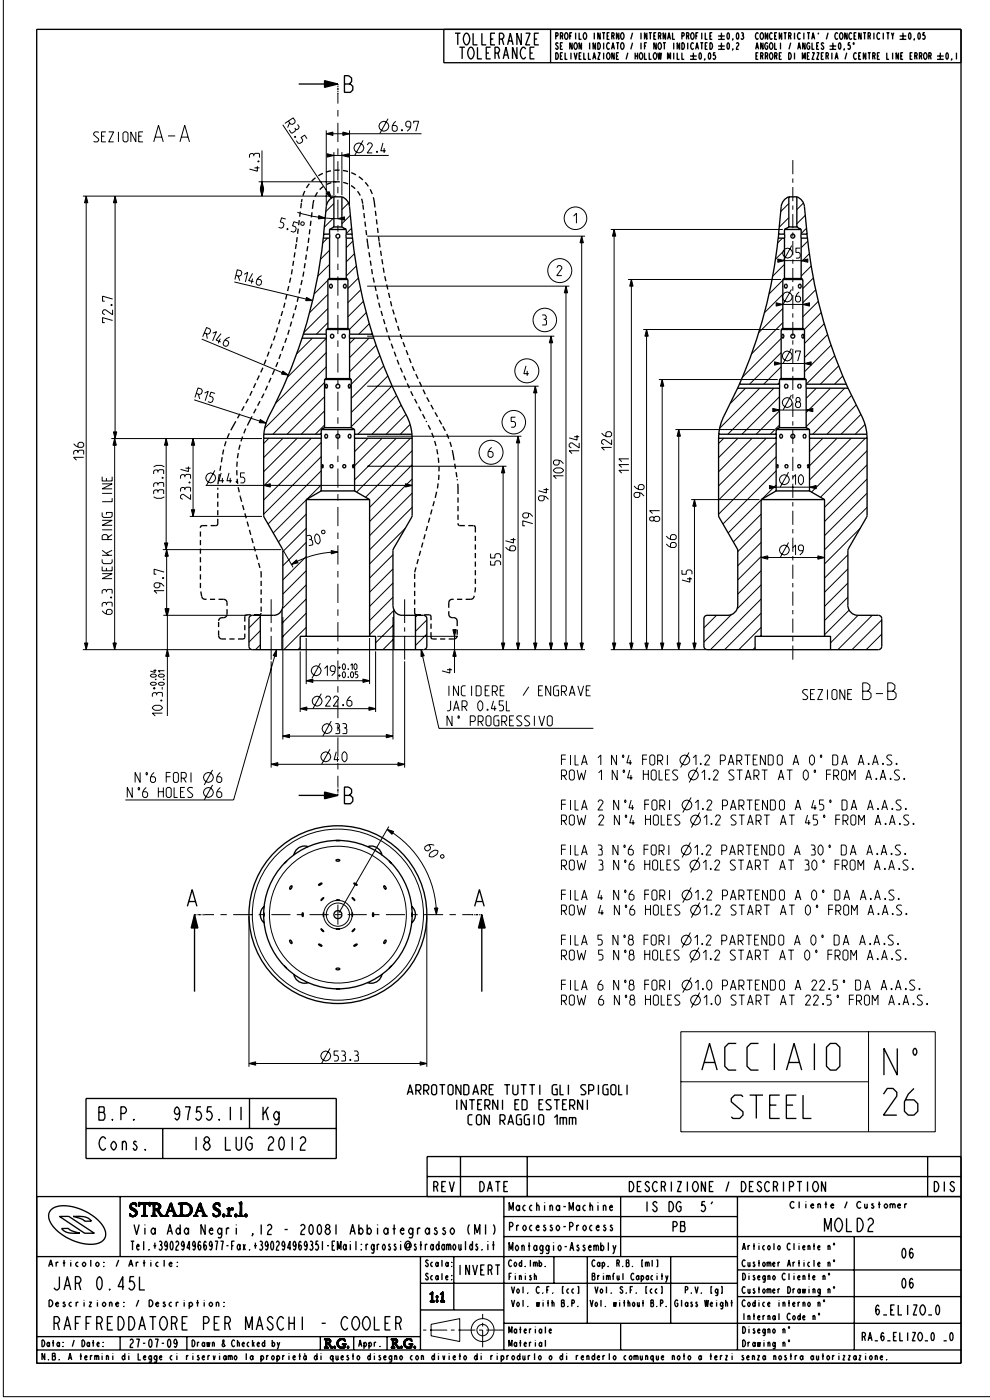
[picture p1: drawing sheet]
<svg xmlns="http://www.w3.org/2000/svg" width="297mm" height="420mm" viewBox="0 0 297 420" stroke-linecap="round" stroke-linejoin="round" font-family="sans-serif">
<g fill="#000" stroke="#000" stroke-width=".4">
<path d="M97.3 24.2l4 1-4 1zM97.3 237.5l4 1-4 1zM58.3 274.3l1 4h-2zM144.4 274.3l1 4h-2zM38.9 364l.2-.1zM38.9 364.1l.2-.2v.2zM38.9 364.2h.3zM38.9 361.6l.5-.1zM38.9 361.8l.5 .1zM38.9 362h.6zM38.9 362.1l.8 .1zM38.9 364.6h.9z"/>
<path d="M39 361.4h.4zM39 362.3h.8zM38.9 364l.1-.1zM39.1 361.2h.4zM39.1 362.4h.9zM39.1 362.5h1.1zM38.9 364.1h.2zM39.2 364.2l-.3 .4zM38.9 364.2h.3l-.3 .4zM39 364.7l1.5-.1zM39.2 364.7l1.3-.1zM39.2 362.6h1.2z"/>
<path d="M39.2 364.3l-.3 .3zM39.2 361h.7zM38.9 364.6l.5-.2zM39.3 362.6h1.1zM39.3 362.7h1.2zM39 361.4l.4 .1-.5 .1zM38.9 361.8l.5-.2zM38.9 361.6h.5l-.5 .2zM38.9 364.6l.6-.1zM39.4 360.9h1.5zM39 361.4l.5-.1zM39.1 361.2l.4 .1-.5 .1z"/>
<path d="M38.9 362.1h.7zM38.9 362h.6l-.6 .1zM38.9 364.6h.7zM39.5 362.7h1zM39.6 362.8h1.1zM39.4 364.8l.9-.1zM39.6 364.8l.7-.1zM39.6 360.8l1.1 .1zM39.1 361.2l.6-.1zM39.8 362.9h1zM38.9 364.6h1zM39.1 361.2l.7-.2z"/>
<path d="M39.2 361h.6l-.7 .2zM38.9 364.6h1.2zM39.9 360.8h.5zM39.9 363h1zM39.2 361h.8zM40.1 364.6l.6-.1zM39.6 364.8h.5zM40 361l.9-.1zM40.2 361h.7zM40.1 363.1l.8-.1zM40.2 363.2l.7-.2 .1 .2zM39.2 364.7h1.1z"/>
<path d="M40.3 364.5l.5-.1zM39.6 360.8h1zM39.6 360.8h.8zM40.4 363.3h.7zM40.3 361h.6zM40.4 364.4l.5-.1zM40.5 363.4h.6zM40.4 361.1l.5-.1zM40.5 361.2l.4-.2v.2zM38.9 364.6h1.6zM40.5 364.3l.5-.2zM40.6 363.5l.5-.1z"/>
<path d="M40.6 361.3l.3-.1zM40.6 361.4l.3-.2v.2zM40.6 363.6l.5 .1zM40.6 364.1l.5-.1zM40.7 363.7h.4zM40.7 364l.4-.1zM40.7 361.5l.2-.1zM40.7 363.9h.4zM40.2 364.6l.5-.1zM39.4 360.9h1.3zM40.7 361.6h.3zM40.7 361.7l.3-.1z"/>
<path d="M40.8 361.7l.2-.1zM40.5 361.2h.4zM40.6 361.4h.3zM40.7 361.6h.2zM40.7 361.6l.2-.1zM40.7 361.5h.2zM40.4 364.4l.6-.1zM40.5 364.3h.5l-.6 .1zM40.2 363.2h.8zM40.6 364.1h.4l-.5 .2zM40.7 364h.4zM40.6 363.5h.5z"/>
<path d="M40.7 363.7l.4 .1zM40.7 363.9h.4l-.4 .1zM41.6 361.3l.3-.1zM41.6 361.5l.3-.1zM41.6 361.6l.2-.1zM41.6 361.7l.2-.2zM41.6 360.9l3.4-.1zM41.6 361l3.4-.1zM41.6 361h3.4zM41.6 361l1 .1zM41.6 361.2l.5-.1zM41.6 361.7h.2z"/>
<path d="M41.6 360.6h.2zM41.6 360.6l.3 .1zM41.6 361.5h.2zM41.6 360.9l.3-.1zM41.6 360.6l.3 .1-.3 .2zM41.6 361.3l.3 .1zM41.6 360.9l.4-.1zM41.6 360.9l.5-.1zM41.6 361.3l.4-.1zM41.6 361.2h.4l-.4 .1zM41.6 360.9l.6-.1zM41.6 360.9l.8-.1z"/>
<path d="M42.2 361.1h.4zM41.6 361.2l.6-.1zM41.6 361l.6 .1zM41.6 360.9l2.7-.1zM42.5 364.6h1.6zM42.5 364.7l1.6-.1zM42.5 364.7h1.6zM42.6 364.7h1.5zM42.7 364.5h1.1zM42.5 364.6l1.3-.1zM42.5 364.6l.2-.1zM42.7 364.7h1.4z"/>
<path d="M42.9 364.5h.8zM42.8 364.7h1.3zM42.9 364.5h.7zM43 364.4h.6zM43 364.1l.5 .1zM43 364.2h.5zM43 364.3l.5-.1zM42.6 361.1l2.4-.1zM43.5 361.1v2.8h-.4zM42.9 364.7h1.2zM43.1 364.7h1zM43.3 364.7h.8z"/>
<path d="M43.1 361.1l1.9-.1zM43.1 361.1h.4l-.4 2.8zM43 364.1l.5-.2zM43.1 363.9h.4l-.5 .2zM43 364.3h.5zM42.7 364.5h1zM43.5 364.7h.6zM43.7 364.7h.4zM42.5 364.6l1.6-.1zM43.8 364.7h.3zM43.9 364.7h.2zM43.5 361.1l1.5-.1z"/>
<path d="M41.6 360.9l2.8-.1zM44.2 361.1l.8-.1zM41.6 360.9l2.9-.1zM44.4 361.1l.6-.1zM41.6 360.9l3-.1zM44.5 361.1l.5-.1zM44.6 360.8l.4-.1zM44.6 361.1l.4-.1zM44.6 361.2l.4-.2zM44.7 361.2l.3-.2v.2zM44.7 361.3l.3-.1zM44.7 361.4l.3-.2z"/>
<path d="M44.7 361.5l.2-.1zM44.9 361.4v.2h-.2zM44.7 360.7h.3zM44.7 361.7l.2-.1zM44.8 360.6h.2zM44.8 361.7l.1-.1zM44.7 361.4h.2zM44.7 361.6h.2zM44.7 361.2h.3zM41.6 360.9h3.4l-3.4 .1zM44.7 360.8l.3-.1zM44.7 360.7l.3-.1z"/>
<path d="M45.4 360.9h1.8zM45.4 360.9h2.1zM45.4 361l2.1-.1zM45.4 361h2.3zM45.4 364.6h1.6zM45.4 364.7h1.6zM45.4 364.6h1.5zM45.4 360.9l.3-.1zM45.4 360.9l.1-.1zM45.5 364.7h1.5zM45.6 364.5h1.2zM45.4 364.6l1.4-.1z"/>
<path d="M45.4 364.6l.2-.1zM45.5 361h2.2zM45.4 360.9l.4-.1zM45.7 361.1h1.1zM45.7 364.5h.9zM45.6 364.7h1.4zM45.8 361.1h.8zM45.4 360.9l.6-.1zM45.8 361.2h.7zM45.8 364.4h.7zM45.9 361.2l.5 .1zM45.9 364.3l.5 .1z"/>
<path d="M45.9 361.4l.5-.1zM45.9 361.5l.5-.1zM45.9 364.2l.5-.1zM45.9 361.7l.5-.2v1zM46.4 362.7v1.2h-.5zM45.9 364l.5-.1v.2zM45.7 364.7h1.3zM45.4 360.9l.8-.1zM45.4 360.9l.9-.1zM46 364.7h1zM45.4 360.9l1.1-.1zM46.2 364.7h.8z"/>
<path d="M45.8 361.2h.6zM45.9 361.4h.5zM45.9 361.5h.5l-.5 .2zM46.4 362.5h.2l-.2 .2zM46.4 362.5l-.5 1.4zM45.9 361.7l.5 .8-.5 1.4zM45.9 363.9h.5l-.5 .1zM45.9 364l.5 .1-.5 .1zM45.9 364.2l.5 .1zM45.4 360.9l1.2-.1zM45.8 361.2l.7-.1zM45.8 361.1h.7z"/>
<path d="M45.7 364.5l.8-.1zM46.4 362.7h.9zM46.5 362.7h.9zM46.6 362.5h.1l-.3 .2zM46.3 364.7h.7zM45.6 364.5h1zM45.4 360.9l1.4-.1zM45.7 361.1h.9zM46.7 362.8h.8zM46.6 364.7h.4zM46.4 362.7l.5-.2zM45.4 360.9l1.5-.1z"/>
<path d="M45.6 361.1h1.2zM45.6 361.1l2.1-.1zM45.4 364.6l1.5-.1zM46.7 364.7h.3zM46.9 362.8h.6zM46.8 364.7h.2zM45.4 360.9l1.6-.1zM46.9 362.5l.9-.1zM46.4 362.7l.5-.2h.8zM46.9 362.9l.6-.1zM46.9 362.9h.7zM46.8 361.1l.9-.1z"/>
<path d="M47 363h.6zM45.4 364.7l1.6-.1zM47 363l.7 .1zM47 361.1l.7-.1zM47.2 361.1h.7zM47.1 363.1h.6zM47.2 362.4l.7-.1zM47.3 361.2h.7zM47.2 363.2l.5-.1zM47.3 363.3l.4-.2-.4 .4zM47.7 363.1l.6 .9-1-.5zM47.5 362.2h.6z"/>
<path d="M46.4 362.7l1.1-.1zM47.4 361.3l.6-.1zM47.5 361.4l.5-.2 .1 .2zM47.5 362.1h.6zM47.6 361.5l.6 .1zM47.6 361.7l.6-.1v.2zM47.6 362l.6-.1zM47.6 361.8h.6zM46.4 362.7l1.3-.2zM47.1 362.5l.7-.1zM47.5 362.2l.4 .1-.5 .1zM47.9 364.4h.7z"/>
<path d="M48 364.5h.7zM48 364.5h.9zM47.5 362.1l.6 .1zM48.1 364.6h1zM47.5 361.4h.6zM47.6 362l.5 .1h-.6zM47.6 361.8l.6 .1-.6 .1zM48.1 364.7l1-.1zM48.2 364.7l.9-.1zM47.6 361.7l.6 .1zM48.3 364l.1 .2-.5 .2zM47.3 363.5l1 .5-.4 .4z"/>
<path d="M48.3 364.7h.8zM47.9 364.4l.5-.2 .1 .1zM48.4 364.7h.7zM48.5 364.7h.6zM48.6 364.7h.5zM48.1 364.6l.9-.1zM48.8 364.7h.3zM48.1 364.6h.9zM48.9 364.7h.2zM48.2 364.7h.9zM49.2 364.6h1.4zM49.3 364.7l1.3-.1z"/>
<path d="M49.5 364.5h.8zM49.2 364.6l1.1-.1zM49.3 364.5h.2zM49.4 364.7l1.2-.1zM49.6 364.5l.5-.1zM49.6 364.5h.5zM49.5 364.7l1.1-.1zM49.8 364.3l.3 .1zM49.8 364.2h.3zM49.7 364.7l.9-.1zM49.9 364h.3zM49.9 364.1l.3-.1z"/>
<path d="M49.8 364.2l.3 .1zM49.8 364.2l.3-.1zM49.9 364.1h.2zM49.5 364.5h.6zM49.8 364.7l.8-.1zM49.2 364.6l1.3-.1zM50.2 364.7l.4-.1zM50.3 364.7l.3-.1zM50.4 363.2l-.2 .8h-.3zM50.5 363h1.2l-1.3 .2zM50.5 363l-.6 1zM51.1 361.4l-.6 1.6-.6 1z"/>
<path d="M51 361l.1 .4-1.2 2.6zM51 361l.4-.2-.3 .6zM51.2 360.8h.2zM51 361l.4-.2zM51.4 360.8l.3 2.2-.6-1.6zM50.4 363.2l1.3-.2 .1 .2zM51.4 360.8l.4 2.4zM51.4 360.8l1.2 3.3-.8-.9zM51.8 364.6h1.5zM51.9 364.7h1.4zM52 364.5h1.1zM51.8 364.6l1.3-.1z"/>
<path d="M51.9 364.5h.1zM52 364.7h1.3zM52.1 364.5l.7-.1zM52.1 364.5h.9zM52.1 364.2h.6zM52.2 364.3h.5zM52.2 364.4h.6zM52.1 364.7h1.2zM52.2 364.7h1.1zM51.8 363.2l.8 .9-.5 .1zM52.4 364.7h.9zM52 364.5h1z"/>
<path d="M52.7 364.7h.6zM51.8 364.6l1.4-.1zM53 364.7h.3zM53.1 364.7h.2zM51.9 364.7l1.4-.1zM53.5 360.9h2.7zM53.5 361.1h.3zM53.6 361.1h.2zM53.6 364.6l2.9-.1zM53.6 364.7h2.5zM53.6 364.7h2.3zM53.7 360.9l2.3-.1z"/>
<path d="M53.7 360.9h2.5zM53.5 360.9h.2zM53.7 364.7h2.2zM53.6 364.6l.1-.1zM53.5 361.1l1.4-.1zM53.8 361.1l1.1-.1zM53.9 364.5h1.3zM53.8 364.7h2.1zM53.9 361.1h.9zM53.9 364.5h1.1zM54 361.1h.8zM54 364.4h.9z"/>
<path d="M53.9 364.7h2zM53.7 360.9h.3zM54 361.2l.7-.1zM54 364.3h.7zM54.1 361.3l.5-.1zM54.1 364.3h.6zM54.1 361.4h.5zM54.1 361.5l.5-.1v.1zM54.1 361.7l.5-.2v.3zM54.1 363.9l.5-.1zM54.1 364.1h.5zM54.1 361.8h.5l-.5 .2z"/>
<path d="M54.1 362l.5-.2-.5 1.9zM54.6 361.8v1.9h-.5zM54 364.7h1.9zM54.3 360.8h1.7zM54.2 364.7h1.7zM54.3 364.7h1.6zM54.6 360.8h1.1zM54.1 361.3l.5 .1zM54.1 361.5h.5zM54.1 361.7l.5 .1zM54.1 363.9l.5-.2zM54.1 363.7h.5l-.5 .2z"/>
<path d="M54.1 364.1l.5-.1zM54.1 363.9l.5 .1-.5 .1zM54 361.2h.6zM54.1 364.3l.6-.1zM54.1 364.1h.5l-.5 .2zM54 361.1h.7zM54 364.4h.8zM54.5 364.7h1.4zM53.8 361.1h1zM53.9 364.5l1-.1zM54.7 364.7h1.2zM55 360.8h.5z"/>
<path d="M54.6 360.8h.9zM54.6 360.8h.4zM53.5 361.1l1.5-.1zM53.7 364.5h1.7zM53.7 364.5h1.5zM55 364.7h.9zM53.5 361l2.7-.1zM55.2 361h1.2zM53.5 361.1l1.7-.1zM53.5 361h1.7zM53.7 364.5h1.9zM55.2 364.7h.7z"/>
<path d="M55.4 364.7h.5zM53.7 364.5h2zM55.4 361h1zM54.3 360.8h1.4zM55.7 364.5l1-.1zM55.6 361h.8zM55.8 361.1h.8zM55.9 364.4l1-.1zM54 360.9l2-.1zM56 361.1h.6zM56.1 361.2h.7zM56.2 364.3l.8-.1z"/>
<path d="M53.6 364.7l2.7-.1zM53.6 364.6h2.7zM56.3 361.2h.5zM56.4 361.3l.4-.1 .2 .1zM56.5 364.1l.7-.1zM53.7 364.5h2.8zM56.6 361.5h.5zM56.7 361.6l.4-.1 .2 .1zM56.7 363.9h.6zM56.8 361.7l.6 .1zM56.8 363.8l.6-.1zM56.9 361.8h.5l.1 .2z"/>
<path d="M56.9 363.6l.6-.1-.1 .2zM56.1 364.4l.8-.1zM56.9 362h.6v.1zM56.4 361.3h.6zM57 363.5l.6-.2-.1 .2zM57 363.3l.6-.1v.1zM57 362.2l.5-.1-.5 .3zM57 362.4l.5-.3 .1 .3zM56.3 364.3l.7-.1zM57 362.5l.6-.1v.1zM57 362.9l.7-.2-.1 .3zM57 363.1l.6-.1v.2z"/>
<path d="M57.1 362.7l.5-.2 .1 .2zM56.7 363.9l.5 .1h-.6zM56.7 361.6h.6zM56.8 363.8l.5 .1h-.6zM56.9 363.6l.5 .1-.6 .1zM56.9 361.8l.6 .2zM57 363.5h.5l-.6 .1zM56.9 362l.6 .1-.5 .1zM57 363.3h.6l-.6 .2zM57 362.4h.6l-.6 .1zM57 363.1l.6 .1-.6 .1zM57 362.5h.6l-.5 .2z"/>
<path d="M57 362.9l.6 .1-.6 .1zM57.1 362.7h.6l-.7 .2zM58 364.6h1.3zM58 364.7l1.3-.1zM58.2 364.5h.9zM58 364.6l1.1-.1zM58 364.5h.2zM58.2 364.7l1.1-.1zM58.3 364.5l.5-.1zM58.3 364.5h.6zM58.3 364.7l1-.1zM58.5 364.3l.3 .1z"/>
<path d="M58.6 364.2h.3zM58.4 364.7l.9-.1zM58.6 364h.3zM58.6 364.1l.3-.1zM58.6 364.2l.2 .1zM58.6 364.2l.3-.1zM58.6 364.1h.3zM58.2 364.5h.7zM58.6 364.7l.7-.1zM58 364.6l1.2-.1zM58.9 364.7l.4-.1zM59.1 364.7l.2-.1z"/>
<path d="M59.2 363.2l-.3 .8h-.3zM59.3 363h1.1l-1.2 .2zM59.3 363l-.7 1zM59.8 361.4l-.5 1.6-.7 1zM59.7 361l.1 .4-1.2 2.6zM59.7 361l.4-.2-.3 .6zM60 360.8h.1zM59.7 361l.4-.2zM60.1 360.8l.3 2.2-.6-1.6zM59.2 363.2l1.2-.2 .1 .2zM60.1 360.8l.4 2.4zM60.1 360.8l1.3 3.3-.9-.9z"/>
<path d="M60.6 364.6h1.4zM60.6 364.7h1.4zM60.8 364.5h1zM60.6 364.6l1.2-.1zM60.6 364.5h.2zM60.7 364.7h1.3zM60.9 364.5l.7-.1zM60.9 364.5h.8zM60.9 364.2h.5zM60.9 364.3h.6zM61 364.4h.6zM60.8 364.7h1.2z"/>
<path d="M61 364.7h1zM60.5 363.2l.9 .9-.5 .1zM61.2 364.7h.8zM60.8 364.5h.9zM61.4 364.7h.6zM60.6 364.6l1.4-.1zM61.7 364.7h.3zM61.9 364.7h.1zM60.6 364.7l1.4-.1zM63.8 364l.2-.1zM63.8 364.1l.2-.2 .1 .2zM63.8 364.2h.3z"/>
<path d="M63.9 361.6l.4-.1zM63.9 361.8l.5 .1zM63.9 362h.5zM63.9 362.1l.8 .1zM63.9 364.6h.8zM63.9 361.4h.5zM63.9 362.3h.9zM64.1 361.2h.4zM64 362.4h.9zM64.1 362.5h1zM63.8 364.1h.3zM64.1 364.2l-.2 .4z"/>
<path d="M63.8 364.2h.3l-.2 .4zM64 364.7l1.5-.1zM64.1 364.7l1.4-.1zM64.1 362.6h1.3zM64.2 364.3l-.3 .3zM64.2 361h.7zM63.9 364.6l.5-.2zM64.2 362.6h1.2zM64.3 362.7h1.2zM63.9 361.4l.4 .1-.4 .1zM63.9 361.8l.4-.2zM63.9 361.6h.4l-.4 .2z"/>
<path d="M63.9 364.6l.6-.1zM64.4 360.9h1.4zM63.9 361.4l.5-.1zM64.1 361.2l.3 .1-.5 .1zM63.9 362.1h.7zM63.9 362h.5l-.5 .1zM63.9 364.6h.7zM64.4 362.7h1.1zM64.6 362.8h1.1zM64.3 364.8l1-.1zM64.6 364.8l.7-.1zM64.6 360.8l1.1 .1z"/>
<path d="M64.1 361.2l.5-.1zM64.7 362.9h1zM63.9 364.6h.9zM64.1 361.2l.6-.2zM64.2 361h.5l-.6 .2zM63.9 364.6h1.1zM64.9 360.8h.5zM64.9 363h1zM64.2 361h.8zM65 364.6l.7-.1zM64.6 364.8h.4zM65 361l.9-.1z"/>
<path d="M65.1 361h.8zM65 363.1l.9-.1zM65.2 363.2l.7-.2 .1 .2zM64.1 364.7h1.2zM65.3 364.5l.5-.1zM64.6 360.8h1zM64.6 360.8h.8zM65.4 363.3h.6zM65.3 361h.6zM65.4 364.4l.5-.1zM65.4 363.4h.7zM65.4 361.1l.5-.1z"/>
<path d="M65.5 361.2l.4-.2v.2zM63.9 364.6h1.6zM65.5 364.3l.5-.2zM65.5 363.5l.6-.1zM65.5 361.3l.4-.1zM65.6 361.4l.3-.2v.2zM65.6 363.6l.5 .1zM65.6 364.1l.4-.1zM65.6 363.7h.5zM65.6 364l.5-.1zM65.7 361.5l.2-.1zM65.7 363.9h.4z"/>
<path d="M65.2 364.6l.5-.1zM64.4 360.9h1.3zM65.7 361.6h.2zM65.7 361.7l.2-.1zM65.8 361.7l.1-.1zM65.5 361.2h.4zM65.6 361.4h.3zM65.7 361.6l.2-.1zM65.7 361.5h.2zM65.5 364.3h.4l-.5 .1zM65.2 363.2h.8zM65.6 364.1h.4l-.5 .2z"/>
<path d="M65.6 364h.4zM65.5 363.5h.6zM65.6 363.7l.5 .1zM65.7 363.9h.4l-.5 .1zM66.7 364.3h.7zM66.7 364.4l.7-.1zM66.7 364.5h.7zM66.7 364.6l.7-.1zM66.7 364.6h.7zM66.7 364.7l.7-.1zM66.8 364.2h.4zM66.8 364.2h.5z"/>
<path d="M66.8 364.7h.6zM66.9 364.8l.4-.1zM67 364.1h.1zM66.9 364.2l.2-.1zM66.9 364.8h.3zM66.9 364.2l.3-.1zM67 364.8h.2zM67 364.8h.1zM66.9 364.2h.3zM66.7 364.3l.6-.1zM66.8 364.7h.5zM66.7 364.7h.7z"/>
<path d="M66.7 364.4h.7zM68 364.6h1.2zM68 364.6h1.3zM68 364.7l1.3-.1zM68 364.7h1.3zM68.1 362.5l.7-.2zM68.1 362.6l.7-.3zM68.1 364.7h1.2zM68.1 364.6h.9zM68 364.6h1zM68 364.6h.1zM68.2 364.5h.8z"/>
<path d="M68.2 364.7h1.1zM68.2 362.7l.6-.4zM68.3 364.5l.5-.1zM68.3 364.5h.6zM68.3 362.7l.5-.4zM68.3 362.8l.5-.5v.5zM68.4 362.9l.4-.1zM68.4 363l.6-.2zM68.4 363l.6-.2-.2 .3zM68.4 364.2l.4-.2zM68.4 364.3l.4-.1zM68.4 364.4h.4z"/>
<path d="M68.4 363.1h.4l-.4 .9zM68.8 363.1v.9h-.4zM68.6 362.3h.2zM68.3 364.7h1zM68.6 362.3l.2-.1zM68.1 362.4l.7-.1zM68.3 362.8h.5zM68.4 363l.4 .1zM68.4 364h.4zM68.4 364.2h.4zM68.4 364.3h.4zM68.2 364.5h.7z"/>
<path d="M68.1 364.6l.9-.1zM68.6 364.7h.7zM69 362.6l1-.1zM69 362.6h.9zM68 364.6h1.1zM69 364.7h.3zM68.8 362.8l.3-.1zM69.1 364.7h.2zM69.2 362.4h.7zM68.8 362.8l.4-.1zM68.8 362.8l.5-.1zM69.3 362.3h.6z"/>
<path d="M68.8 362.8l.6-.1zM69 362.6l.4 .1-.6 .1zM69.4 362.3h.4zM69.4 362.7l.5-.1zM69.5 362.2h.2zM69.5 362.7h.4zM69.6 362.7h.3zM69.7 362.7h.2zM69.4 362.3l.3-.1zM69.3 362.3h.5zM69.4 362.7h.5zM69.2 362.4l.7-.1z"/>
<path d="M69 362.6l.9-.2zM70.3 364.3h.7zM70.3 364.4l.7-.1zM70.3 364.5h.8zM70.3 364.6l.8-.1zM70.3 364.6h.7zM70.4 364.3h.6zM70.4 364.7l.6-.1zM70.4 364.2h.5zM70.4 364.7h.6zM70.5 364.8l.4-.1zM70.6 364.1h.2z"/>
<path d="M70.5 364.2l.3-.1zM70.6 364.8h.3zM70.6 364.8h.2zM70.5 364.2h.4zM70.5 364.8h.4zM70.4 364.3l.5-.1zM70.4 364.7h.5zM70.3 364.4h.7zM71.6 364.6h1.2zM71.6 364.7l1.2-.1zM71.6 364.7h1.2zM71.7 360.7l.7-.1z"/>
<path d="M71.7 360.8l.7-.2zM71.8 364.6h.8zM71.6 364.6h1zM71.6 364.6h.2zM71.8 360.9l.6-.3zM71.8 364.5h.7zM71.7 364.7h1.1zM71.9 360.9l.5-.3zM71.9 364.5h.6zM71.9 364.4l.5 .1zM72 364.2l.4-.2zM72 364.3l.4-.1z"/>
<path d="M72 364.3h.4zM72 361.1l.4-.5zM72.4 360.6l-.4 .8zM72.4 360.6l-.4 3.4v-2.6zM72.4 360.6v3.4h-.4zM71.8 364.7h1zM72.2 360.5h.2zM72.2 364.7h.6zM71.7 360.7l.7-.2zM72 364h.4zM72 364.2h.4zM72 364.3l.4 .1z"/>
<path d="M72.3 364.7h.5zM71.8 364.6l.7-.1zM71.6 364.6h1.1zM72.5 364.7h.3zM72.7 364.7h.1zM73.4 364.3h.6zM73.4 364.4l.6-.1zM73.4 364.5h.7zM73.4 364.6l.7-.1zM73.4 364.6h.6zM73.4 364.7l.6-.1zM73.4 364.2h.5z"/>
<path d="M73.4 364.2h.6zM73.4 364.7h.6zM73.5 364.8l.5-.1zM73.6 364.1h.2zM73.5 364.2l.3-.1zM73.6 364.8h.3zM73.6 364.8h.2zM73.5 364.2h.4zM73.5 364.8h.4zM73.4 364.3l.6-.1zM73.4 364.4h.6zM128.9 388h.3z"/>
<path d="M128.9 388.1l.2-.1zM128.9 388.1h.1zM128.9 390.2h1.2zM128.9 390.3l1.2-.1zM128.9 390.3h1.2zM129 390.3h1.1zM129.1 387.9l.6-.4zM128.9 390.2l.3-.1zM128.9 390.2l.2-.1zM128.9 388h.2zM129.1 390.3h1zM129.2 390.1h.7z"/>
<path d="M128.9 390.2l1-.1zM129.2 387.7l.5-.2zM129.2 390.1h.5zM129.2 390.1h.6zM128.9 388l.4-.1zM129.3 390l.4 .1zM129.2 390.3h.9zM129.3 389.9l.4-.1zM129.3 389.9h.4zM128.9 388l.5-.1zM129.7 387.5l-.3 2.3v-1.9zM129.7 387.5v2.3h-.3z"/>
<path d="M129.3 390.3h.8zM129.4 390.3h.7zM129.5 387.5h.2zM129.5 390.3h.6zM129.4 387.6l.3-.1zM129.4 389.8h.3zM129.3 389.9l.4 .1zM128.9 390.2l1.1-.1zM129.8 390.3h.3zM128.9 390.2l1.2-.1zM129.9 390.3h.2zM130.7 388.8h.5z"/>
<path d="M130.7 388.9h.6zM130.7 389l.5-.1zM130.7 390h.5zM130.7 390.1l.5-.1zM130.7 390.1h.6zM130.7 390.2l.6-.1zM130.7 390.2h.5zM130.7 388.7h.5zM130.7 389h.5zM130.7 390.3l.5-.1zM130.8 388.7l.3-.1zM130.8 388.7h.4z"/>
<path d="M130.8 389.1l.4-.1zM130.8 389.9h.3zM130.8 389.9h.4zM130.8 390.3h.4zM130.8 389.1h.4zM130.8 388.7l.2-.1zM130.9 389.1h.2zM130.8 389.9h.2zM130.9 390.4l.2-.1zM130.8 389.1h.3zM130.8 390.3h.3zM130.7 390l.5-.1z"/>
<path d="M130.7 390.3h.5zM130.7 388.9h.5zM130.7 390.1h.5zM132 388h.3zM132 388.1l.2-.1zM132 388.1h.1zM132 390.2h1.2zM132 390.3l1.2-.1zM132 390.3h1.2zM132.1 390.3h1.1zM132.2 387.9l.6-.4zM132 390.2l.3-.1z"/>
<path d="M132 390.2l.2-.1zM132 388h.2zM132.2 390.3h1zM132.3 390.1h.7zM132 390.2l1-.1zM132.4 387.7l.4-.2zM132.4 390.1h.4zM132.4 390.1h.5zM132 388l.4-.1zM132.4 390l.4 .1zM132.3 390.3h.9zM132.4 389.9l.4-.1z"/>
<path d="M132.4 389.9h.4zM132 388l.5-.1zM132.5 387.9l.3-.4-.3 2.3zM132.8 387.5v2.3h-.3zM132.4 390.3h.8zM132.5 390.3h.7zM132.6 387.5h.2zM132.6 390.3h.6zM132.5 387.6l.3-.1zM132.5 389.8h.3zM132.4 389.9l.4 .1zM132.3 390.1h.6z"/>
<path d="M132 390.2l1.1-.1zM133 390.3h.2zM132 390.2l1.2-.1zM97.2 401.6l1.3-.1zM97.2 401.6h1.5zM97.2 401.6h1.6zM97.2 404.1h1.1zM97.3 401.5h1.2zM97.3 404h1zM97.2 401.7l1.6-.1zM97.2 404.2l1.1-.1zM97.3 404.2l1-.1z"/>
<path d="M97.3 401.5h.2zM97.3 401.7l1.5-.1zM97.4 404h.8zM97.3 404h.9zM97.4 401.7l1.4-.1zM97.4 404.2l.9-.1zM97.3 401.5h.3zM97.5 401.7h.7zM97.5 404h.6zM97.5 401.7h.6zM97.3 401.5h.4zM97.6 401.8l.4-.1z"/>
<path d="M97.6 404h.4zM97.6 401.8h.4zM97.6 403.9h.4zM97.6 401.9l.4-.1zM97.6 402l.4-.1zM97.6 403.8l.4-.1zM97.6 402.1l.4-.1v.6zM98 402.8v.8h-.4zM97.6 403.7l.4-.1zM97.5 404.2l.8-.1zM97.3 401.5h.5zM97.3 401.5h.6z"/>
<path d="M97.7 404.2l.6-.1zM97.3 401.5h.7zM97.8 404.2l.5-.1zM97.6 401.9h.4zM97.6 402h.4zM98 402.6v.2zM98 402.6l-.4 1zM97.6 402.1l.4 .5-.4 1zM97.6 403.6h.4zM97.6 403.7h.4zM97.6 403.8h.4zM97.3 401.5h.8z"/>
<path d="M97.5 401.7h.5zM97.5 404h.5zM98 402.8h.5zM98 402.8h.6zM98.1 402.7l-.1 .1zM97.9 404.2l.4-.1zM97.4 404h.7zM97.3 401.5h.9zM98.1 402.8l.6 .1zM98.1 404.2l.2-.1zM98 402.8l.3-.1zM97.3 401.5h1z"/>
<path d="M97.4 401.7h.8zM98.3 402.9h.4zM98.3 402.7l.6-.1zM98 402.8l.8-.1zM98.2 401.7l.6-.1zM98.3 403h.5zM98.4 403h.4zM98.3 401.7l.5-.1zM98.5 401.7h.5zM98.4 403.1l.4-.1zM98.5 402.6l.5-.1zM98.5 401.8h.6z"/>
<path d="M98.5 403.1l.3-.1zM98.5 403.2l.3-.2zM98.8 403l.4 .7-.6-.4zM98.7 402.5h.4zM98 402.8l.7-.1zM98.6 401.8h.5zM98.7 401.9h.4zM98.7 402.4l.4-.1zM98.7 402h.5zM98.8 402.1h.4zM98.8 402.3l.4-.1zM98.8 402.2l.4-.1z"/>
<path d="M98.4 402.6h.5zM98.6 402.6l.4-.1zM99 403.9l.5 .1zM99 404h.5zM99.1 404h.5zM98.7 402.4l.4 .1zM99.1 404.1h.7zM98.8 402.3h.3zM98.8 402.2h.4zM99.2 404.1h.6zM99.2 403.7l.1 .1-.3 .1zM98.6 403.3l.6 .4-.2 .2z"/>
<path d="M99.2 404.2l.6-.1zM99 403.9h.4zM99.3 404.2l.5-.1zM99.4 404.2l.4-.1zM99.5 404.2l.3-.1zM99.1 404.1l.6-.1zM99.6 404.2l.2-.1zM100.1 403.9h.4zM100.1 404h.5zM100.1 404.1l.4-.1zM100.1 404.1h.4zM100.1 403.8h.3z"/>
<path d="M100.1 403.8h.4zM100.1 404.2l.4-.1zM100.2 404.2h.3zM100.2 403.8l.2-.1zM100.2 404.2h.2zM100.3 404.2h.1zM100.2 403.8h.2zM100.1 403.9l.4-.1zM100.1 404.2h.4zM100.1 404h.4zM101 402.7l.3 .1zM101 402.9h.3z"/>
<path d="M101 403l.4 .1zM101 402.6l.4-.1zM101 403.2h.4zM101 402.5l.4-.1zM101 403.3h.4zM101.1 402.3h.4zM101.1 403.4l.4 .1zM101.1 402.2h.4zM101.1 403.5l.5 .1zM101.2 402.1h.4zM101.2 403.6l.5 .1zM101.3 402l.5-.1z"/>
<path d="M101.3 403.7l.5 .1zM101 402.7l.3 .1-.3 .1zM101 402.7l.4-.1zM101 402.6h.4zM101 402.5h.4zM101.4 401.9l.5-.1zM101.4 403.9h.5zM101.1 402.3l.3 .1zM101.1 403.4h.4zM101.1 402.2l.4 .1zM101.5 401.8h.5zM101.5 403.9l.6 .1z"/>
<path d="M101.2 402.1l.3 .1zM101.6 401.7h.6zM101.6 404h.6zM101.2 402.1l.5-.1zM101.3 402h.4zM101.5 403.9h.5zM101.9 401.6h1.1zM101.9 404.1h1.3zM102 401.5h.9zM102 404.2l1.1-.1zM101.5 401.8l.6-.1zM102.2 401.5h.6z"/>
<path d="M101.8 404.1l.5-.1zM101.6 401.7h.7zM101.8 404.1h.6zM102.3 401.5h.3zM102.2 404.2h.8zM102.3 404.2h.7zM101.6 401.7l.8-.1zM101.8 404.1h.7zM101.8 401.6h1.3zM102.5 401.6h.7zM101.6 401.7l.9-.1zM101.8 404.1h.8z"/>
<path d="M102.6 403h1.1zM102.6 403.1l1.1-.1zM102.6 404.1l.8-.1zM102.2 401.5h.4zM102.6 403.1h1.1zM102.6 403h.1zM102.7 404h.7zM102.3 404.2h.4zM102.6 401.6h.6zM102.7 401.7h.6zM102.6 403h.2zM102 401.5h.8z"/>
<path d="M102.6 403h.4zM102.8 404h.6zM102.9 401.7h.5zM101.9 401.6l1-.1zM102.9 404h.5zM103 401.8h.4zM102.6 403h.6zM103 403.9h.4zM102 404.2h1zM101.8 401.6h1.2zM103 403.2h.5zM103.1 403.2h.4z"/>
<path d="M103.1 403.8l.3-.3zM103.4 403.5v.4h-.3zM103.1 403.7l.3-.2zM103.1 401.9h.3zM103.1 403.3h.3zM103.1 403.6l.3-.1zM103.1 403.4l.3-.1zM101.9 404.1h1.2zM103.1 403.5l.3-.1zM102.6 403h.7zM103.2 401.9l.2 .1zM103.2 402.1l.2-.1z"/>
<path d="M102.9 401.7h.4zM102.6 403h.8zM101.8 404.1h1.5zM101.9 404.1h1.4zM103 401.8l.4-.1zM102.6 403h.9zM103.3 402.2l.1-.1zM103.2 402.1h.2zM103.1 403.4h.3zM103.1 403.5h.3zM103.1 403.3l.3-.1zM103.1 403.2h.3z"/>
<path d="M102.9 403.2l.8-.1zM102.9 403.2h.6zM102.6 403h1zM102.7 403.1h1zM104.1 403.9h.4zM104.1 404h.5zM104.1 404.1l.4-.1zM104.1 404.1h.4zM104.1 403.8h.3zM104.1 403.8h.4zM104.1 404.2l.4-.1zM104.2 404.2h.3z"/>
<path d="M104.2 403.8l.2-.1zM104.2 404.2h.2zM104.2 403.8h.2zM104.1 403.9l.4-.1zM104.1 404.2h.4zM104.1 404h.4zM117.2 401.6l1.3-.1zM117.2 401.6h1.5zM117.2 401.6h1.6zM117.2 404.1h1.1zM117.3 401.5h1.2zM117.3 404h1z"/>
<path d="M117.2 401.7l1.6-.1zM117.2 404.2l1.1-.1zM117.3 404.2l1-.1zM117.3 401.5h.2zM117.3 401.7l1.5-.1zM117.4 404h.8zM117.3 404h.9zM117.4 401.7l1.4-.1zM117.4 404.2l.9-.1zM117.3 401.5h.3zM117.5 401.7h.7zM117.5 404h.6z"/>
<path d="M117.5 401.7h.6zM117.3 401.5h.4zM117.6 401.8l.4-.1zM117.6 404h.4zM117.6 401.8h.4zM117.6 403.9h.4zM117.6 401.9l.4-.1zM117.6 402l.4-.1zM117.6 403.8l.4-.1zM117.6 402.1l.4-.1v.6zM118 402.8v.8h-.4zM117.6 403.7l.4-.1z"/>
<path d="M117.5 404.2l.8-.1zM117.3 401.5h.5zM117.3 401.5h.6zM117.7 404.2l.6-.1zM117.3 401.5h.7zM117.8 404.2l.5-.1zM117.6 401.9h.4zM117.6 402h.4zM118 402.6v.2zM118 402.6l-.4 1zM117.6 402.1l.4 .5-.4 1zM117.6 403.6h.4z"/>
<path d="M117.6 403.7h.4zM117.6 403.8h.4zM117.3 401.5h.8zM117.5 401.7h.5zM117.5 404h.5zM118 402.8h.5zM118 402.8h.6zM118.1 402.7l-.1 .1zM117.9 404.2l.4-.1zM117.4 404h.7zM117.3 401.5h.9zM118.1 402.8l.6 .1z"/>
<path d="M118.1 404.2l.2-.1zM118 402.8l.3-.1zM117.3 401.5h1zM117.4 401.7h.8zM118.3 402.9h.4zM118.3 402.7l.6-.1zM118 402.8l.8-.1zM118.2 401.7l.6-.1zM118.3 403h.5zM118.4 403h.4zM118.3 401.7l.5-.1zM118.5 401.7h.5z"/>
<path d="M118.4 403.1l.4-.1zM118.5 402.6l.5-.1zM118.5 401.8h.6zM118.5 403.1l.3-.1zM118.5 403.2l.3-.2zM118.8 403l.4 .7-.6-.4zM118.7 402.5h.4zM118 402.8l.7-.1zM118.6 401.8h.5zM118.7 401.9h.4zM118.7 402.4l.4-.1zM118.7 402h.5z"/>
<path d="M118.8 402.1h.4zM118.8 402.3l.4-.1zM118.8 402.2l.4-.1zM118.4 402.6h.5zM118.6 402.6l.4-.1zM119 403.9l.5 .1zM119 404h.5zM119.1 404h.5zM118.7 402.4l.4 .1zM119.1 404.1h.7zM118.8 402.3h.3zM118.8 402.2h.4z"/>
<path d="M119.2 404.1h.6zM119.2 403.7l.1 .1-.3 .1zM118.6 403.3l.6 .4-.2 .2zM119.2 404.2l.6-.1zM119 403.9h.4zM119.3 404.2l.5-.1zM119.4 404.2l.4-.1zM119.5 404.2l.3-.1zM119.1 404.1l.6-.1zM119.6 404.2l.2-.1zM120.1 403.9h.4zM120.1 404h.5z"/>
<path d="M120.1 404.1l.4-.1zM120.1 404.1h.4zM120.1 403.8h.3zM120.1 403.8h.4zM120.1 404.2l.4-.1zM120.2 404.2h.3zM120.2 403.8l.2-.1zM120.2 404.2h.2zM120.3 404.2h.1zM120.2 403.8h.2zM120.1 404.2h.4zM120.1 404h.4z"/>
<path d="M121 402.7l.3 .1zM121 402.9h.3zM121 403l.4 .1zM121 402.6l.4-.1zM121 403.2h.4zM121 402.5l.4-.1zM121 403.3h.4zM121.1 402.3h.4zM121.1 403.4l.4 .1zM121.1 402.2h.4zM121.1 403.5l.5 .1zM121.2 402.1h.4z"/>
<path d="M121.2 403.6l.5 .1zM121.3 402l.5-.1zM121.3 403.7l.5 .1zM121 402.7l.3 .1-.3 .1zM121 402.7l.4-.1zM121 402.6h.4zM121 402.5h.4zM121.4 401.9l.5-.1zM121.4 403.9h.5zM121.1 402.3l.3 .1zM121.1 403.4h.4zM121.1 402.2l.4 .1z"/>
<path d="M121.5 401.8h.5zM121.5 403.9l.6 .1zM121.2 402.1l.3 .1zM121.6 401.7h.6zM121.6 404h.6zM121.2 402.1l.5-.1zM121.3 402h.4zM121.5 403.9h.5zM121.9 401.6h1.1zM121.9 404.1h1.3zM122 401.5h.9zM122 404.2l1.1-.1z"/>
<path d="M121.5 401.8l.6-.1zM122.2 401.5h.6zM121.8 404.1l.5-.1zM121.6 401.7h.7zM121.8 404.1h.6zM122.3 401.5h.3zM122.2 404.2h.8zM122.3 404.2h.7zM121.6 401.7l.8-.1zM121.8 404.1h.7zM121.8 401.6h1.3zM122.5 401.6h.7z"/>
<path d="M121.6 401.7l.9-.1zM121.8 404.1h.8zM122.6 403h1.1zM122.6 403.1l1.1-.1zM122.6 404.1l.8-.1zM122.2 401.5h.4zM122.6 403.1h1.1zM122.6 403h.1zM122.7 404h.7zM122.3 404.2h.4zM122.6 401.6h.6zM122.7 401.7h.6z"/>
<path d="M122.6 403h.2zM122 401.5h.8zM122.6 403h.4zM122.8 404h.6zM122.9 401.7h.5zM121.9 401.6l1-.1zM122.9 404h.5zM123 401.8h.4zM122.6 403h.6zM123 403.9h.4zM122 404.2h1zM121.8 401.6h1.2z"/>
<path d="M123 403.2h.5zM123.1 403.2h.4zM123.1 403.8l.3-.3zM123.4 403.5v.4h-.3zM123.1 403.7l.3-.2zM123.1 401.9h.3zM123.1 403.3h.3zM123.1 403.6l.3-.1zM123.1 403.4l.3-.1zM121.9 404.1h1.2zM123.1 403.5l.3-.1zM122.6 403h.7z"/>
<path d="M123.2 401.9l.2 .1zM123.2 402.1l.2-.1zM122.9 401.7h.4zM122.6 403h.8zM121.8 404.1h1.5zM121.9 404.1h1.4zM123 401.8l.4-.1zM122.6 403h.9zM123 403.9l.4 .1zM123.4 402.1l-.1 .1zM123.2 402.1h.2zM123.1 403.4h.3z"/>
<path d="M123.1 403.5h.3zM123.1 403.3l.3-.1zM123.1 403.2h.3zM122.9 403.2l.8-.1zM122.9 403.2h.6zM122.6 403h1zM122.7 403.1h1zM124.1 403.9h.4zM124.1 404h.5zM124.1 404.1l.4-.1zM124.1 404.1h.4zM124.1 403.8h.3z"/>
<path d="M124.1 403.8h.4zM124.1 404.2l.4-.1zM124.2 404.2h.3zM124.2 403.8l.2-.1zM124.2 404.2h.2zM124.2 403.8h.2zM124.1 404.2h.4zM124.1 404h.4z"/>
</g>
<g fill="none" stroke="#000" stroke-width=".4">
<path d="M11 8.8h277v400h-277zM133 8.8v10h155M136.4 10h1.6M137.2 10v3.5M137.7 14.2h1.6M138.5 14.2v3.5M139.5 10.1l.3-.2a2.17 2.17 0 0 1 .2 3.6h-.4a2.32 2.32 0 0 1-.1-3.4zM140.8 14.2l.3-.1a2.17 2.17 0 0 1 .2 3.6 1.99 1.99 0 0 1-.5-3.5zM141.8 10v3.5h1.3M143.1 14.2v3.5h1.3M144.4 10v3.5h1.3M145.7 15.9h.8"/>
<path d="M147 14.2h-1.3v3.5h1.3M147 11.7h.9M148.3 10h-1.3v3.5h1.3M148.3 15.9h.9a.98 .98 0 0 0 .5-.9 .98 .98 0 0 0-.5-.8h-.9v3.5M149.2 15.9l.5 1.8M149.7 11.7h.8a.98 .98 0 0 0 .5-.9 .98 .98 0 0 0-.5-.8h-.8v3.5M150.5 11.7l.5 1.8M150.8 17.7l.8-3.5 .8 3.5M151.1 16.5h1M152.1 13.5l.8-3.5 .9 3.5M152.4 12.3h1M154.9 14.2v3.5l-1.3-3.5v3.5"/>
<path d="M156.2 10v3.5l-1.3-3.5v3.5M157.5 10h1.3l-1.3 3.5h1.3M157.5 14.7l-.5-.5a1.98 1.98 0 0 0-.3 3.5h.3l.5-.6M158.8 15.9h.9M160.2 14.2h-1.4v3.5h1.4M160.2 11.7h.8M161.5 10h-1.3v3.5h1.3M165 8.8v10M166.5 10.8h.5l.3-.3-.3-.7h-.5v2M166.5 15.8a1.03 1.03 0 0 1 .8 1 1.03 1.03 0 0 1-.8 1zM167.3 13.1l-.5-.3-.2 .6a.71 .71 0 0 1 .6 .6 .71 .71 0 0 1-.4 .8l-.3-.5M168 10.8h.4l.2-.3-.2-.7h-.4v2"/>
<path d="M168 13.8h.4M168 16.8h.4M168.4 10.8l.2 1M168.6 12.8h-.6v2h.6M168.6 15.8h-.6v2h.6M169.3 15.8v2h.7M169.4 10l.2-.2a1.12 1.12 0 0 1 .6 1 1.12 1.12 0 0 1-.6 1l-.4-.9zM170.8 10.8h.4M171.1 15.8v2M171.4 9.8h-.6v2M171.4 12.8v2l-.6-2v2M172.1 15.8l.4 2 .4-2"/>
<path d="M172.2 13l.2-.2a1.12 1.12 0 0 1 .6 1 1.12 1.12 0 0 1-.6 1l-.4-.9zM172.5 9.8v2M173.6 9.8v2h.7M173.6 16.8h.4M174.3 12.8v2l-.7-2v2M174.3 15.8h-.7v2h.7M175 15.8v2h.6M175 10l.2-.2a1.12 1.12 0 0 1 .6 1 1.12 1.12 0 0 1-.6 1l-.4-.9zM176.4 15.8v2h.6M176.7 12.8v2M177.7 17.8l.4-2 .4 2M177.8 17.1h.6"/>
<path d="M178.1 9.8v2M178.4 12.8v2l-.7-2v2M179.2 12.8a1.03 1.03 0 0 1 .7 1 1.03 1.03 0 0 1-.7 1zM179.2 15.8h.6l-.6 2h.6M179.8 9.8v2l-.6-2v2M180.5 9.8h.8M180.9 9.8v2M180.9 12.8v2M180.9 15.8v2M182 10.8h.4M182 16l.2-.2a1.12 1.12 0 0 1 .6 1 1.12 1.12 0 0 1-.6 1l-.4-.9zM182.6 9.8h-.6v2h.6"/>
<path d="M182.6 13.1l-.2-.3a1.12 1.12 0 0 0 0 2l.2-.3M183.3 14.8l.4-2 .4 2M183.3 10.8h.5l.2-.3-.2-.7h-.5v2M183.4 14.1h.6M183.8 10.8l.2 1M184 15.8v2l-.7-2v2M184.7 12.8h.8M184.8 16.8h.4M185.1 12.8v2M185.4 9.8v2l-.6-2v2M185.4 15.8h-.6v2h.6M186.2 10l.2-.2a1.12 1.12 0 0 1 .6 1 1.12 1.12 0 0 1-.6 1l-.4-.9z"/>
<path d="M186.2 13l.2-.2a1.12 1.12 0 0 1 .6 1 1.12 1.12 0 0 1-.6 1l-.4-.9zM188.2 15.8l-.6 2M189.6 9.8l-.6 2M189.6 12.8l-.6 2M190.4 16.8h.6M190.4 15.8v2M191 15.8v2M191.8 16l.2-.2a1.12 1.12 0 0 1 .6 1 1.12 1.12 0 0 1-.6 1l-.4-.9zM192.1 9.8v2M192.1 12.8v2M193.2 15.8v2h.6M193.2 13.8h.4"/>
<path d="M193.8 9.8v2l-.6-2v2M193.8 12.8h-.6v2M194.5 9.8h.8M194.5 15.8v2h.8M194.9 9.8v2M196 10.8h.4M196 16l.2-.2a1.12 1.12 0 0 1 .6 1 1.12 1.12 0 0 1-.6 1l-.4-.9zM196.6 9.8h-.6v2h.6M196.6 12.8v2l-.6-2v2M197.2 15.8l.2 2 .3-2 .3 2 .2-2M197.4 10.8h.4l.2-.3-.2-.7h-.4v2M197.4 13l.2-.2a1.12 1.12 0 0 1 .6 1 1.12 1.12 0 0 1-.6 1l-.4-.9z"/>
<path d="M197.8 10.8l.2 1M198.7 12.8h.8M199.1 12.8v2M199.4 9.8v2l-.6-2v2M200.1 11.8l.4-2 .4 2M200.1 17.8v-2l.4 1.7 .4-1.7v2M200.2 11.1h.6M201.6 9.8v2h.6M201.9 12.8v2M201.9 15.8v2M203 15.8v2h.7M203.7 12.8v2l-.7-2v2"/>
<path d="M204.4 10.8h.4l.2-.3-.2-.7h-.4v2M204.4 12.8a1.03 1.03 0 0 1 .7 1 1.03 1.03 0 0 1-.7 1zM204.4 15.8v2h.6M205.7 10.8h.5l.2-.3-.2-.7h-.5v2M206.1 12.8v2M206.2 10.8l.2 1M206.8 16.8h2M206.8 17.8h2M207.2 10l.2-.2a1.12 1.12 0 0 1 .6 1 1.12 1.12 0 0 1-.6 1l-.4-.9zM207.8 15.8v2M207.8 13.1l-.2-.3a1.12 1.12 0 0 0 0 2l.2-.3M208.5 14.8l.4-2 .4 2"/>
<path d="M208.5 10.8h.5M208.6 14.1h.6M209.3 9.8h-.8v2M209.7 16l.1-.2 .4 .7v.6l-.4 .7-.3-.7zM209.9 12.8h.8M210.3 9.8v2M210.3 12.8v2M211.2 17.8l-.1-.2v.5M211.4 9.8v2h.7M211.4 13.8h.4M212.1 12.8h-.7v2h.7M212.5 16l.1-.2 .4 .7-.1 1-.3 .3-.3-.7z"/>
<path d="M212.8 12.8a1.03 1.03 0 0 1 .7 1 1.03 1.03 0 0 1-.7 1zM212.8 10.8h.4M213.4 9.8h-.6v2h.6M214.4 15.8h-.5l-.1 .8 .1-.1a.66 .66 0 0 1 .6 .6 .66 .66 0 0 1-.6 .7l-.2-.3M215.2 10.8h2M215.2 11.8h2M215.2 13.8h2M215.2 14.8h2M216.2 9.8v2M216.2 12.8v2M218.1 10l.1-.2 .2 .2 .2 .5v.6l-.4 .7-.3-.7zM218.1 13l.1-.2 .2 .2 .2 .5v.6l-.4 .7-.3-.7z"/>
<path d="M219.6 11.8l-.1-.2v.5M219.6 14.8l-.1-.2v.5M220.7 13.1l.1-.2h.4a.68 .68 0 0 1-.3 1.1l-.2 .8h.7M220.9 10l.1-.2 .2 .2 .2 .5v.6l-.4 .7-.3-.7zM222.2 10l.1-.2 .4 .2 .1 .3-.3 .3a.57 .57 0 0 1 .4 .7 .57 .57 0 0 1-.6 .4l-.2-.2M222.3 10.6h.2M226.5 14.8l.4-2 .4 2M226.6 16.8h.4M226.6 14.1h.6M227.2 10.1l-.2-.3a1.12 1.12 0 0 0 0 2l.2-.3M227.2 15.8h-.6v2h.6M228 16.8h.4l.3-.3-.3-.7h-.4v2"/>
<path d="M228 10l.2-.2a1.12 1.12 0 0 1 .6 1 1.12 1.12 0 0 1-.6 1l-.4-.9zM228.4 16.8l.3 1M228.7 12.8v2l-.7-2v2M229.3 16.8h.5l.2-.3-.2-.7h-.5v2M229.8 16.8l.2 1M230 9.8v2l-.7-2v2M230 13.1l-.2-.3a1.12 1.12 0 0 0 0 2l.2-.3v-.7h-.3M230.8 13l.2-.2a1.12 1.12 0 0 1 .6 1 1.12 1.12 0 0 1-.6 1l-.4-.9zM230.8 16l.2-.2a1.12 1.12 0 0 1 .6 1 1.12 1.12 0 0 1-.6 1l-.4-.9zM231.5 10.1l-.3-.3a1.12 1.12 0 0 0 0 2l.3-.3M232.1 12.8v2h.7M232.1 16.8h.5l.2-.3-.2-.7h-.5v2"/>
<path d="M232.1 10.8h.5M232.6 16.8l.2 1M232.8 9.8h-.7v2h.7M233.5 16.8h.5M233.9 12.8v2M234.3 9.8v2l-.8-2v2M234.3 15.8h-.8v2h.8M234.9 9.8h.8M235.3 9.8v2M236.4 10.8h.4l.3-.3-.3-.7h-.4v2M236.4 15.8a1.03 1.03 0 0 1 .7 1 1.03 1.03 0 0 1-.7 1zM236.8 10.8l.3 1"/>
<path d="M237 12.8l-.6 2M238.1 9.8v2M238.1 15.8v2M239.1 14.8l.4-2 .4 2M239.2 14.1h.6M239.9 10.1l-.3-.3a1.12 1.12 0 0 0 0 2l.3-.3M240.5 17.8v-2l.4 1.7 .4-1.7v2M240.9 9.8v2M241.2 12.8v2l-.6-2v2M241.9 9.8h.8M242 16.8h.4M242.3 9.8v2"/>
<path d="M242.7 13.1l-.3-.3a1.12 1.12 0 0 0-.6 1 1.12 1.12 0 0 0 .6 1l.3-.3v-.7h-.4M242.7 15.8h-.7v2h.7M243.3 11.8l.4-2 .4 2M243.3 12.8v2h.7M243.3 15.8h.7l-.7 2h.7M243.4 11.1h.6M244.8 15.8h.7l-.7 2h.7M244.8 13.8h.4M245.4 9.8l-.3 .5M245.5 12.8h-.7v2h.7M246.1 16.8h.5M246.8 13.1l-.4-.3-.2 .6a.71 .71 0 0 1 .6 .6 .71 .71 0 0 1-.4 .8l-.3-.5"/>
<path d="M246.8 15.8h-.7v2h.7M247.5 16.8h.5l.3-.3-.3-.7h-.5v2M248 16.8l.3 1M248.2 9.8l-.6 2M248.6 13.8h2M248.6 14.8h2M249.3 15.8v2M249.6 12.8v2M250.3 17.8l.4-2 .4 2M250.4 17.1h.6M251.1 10.1l-.3-.3a1.12 1.12 0 0 0 0 2l.3-.3M251.5 13l.1-.2 .2 .2 .2 .5-.1 1-.3 .3-.3-.7z"/>
<path d="M251.8 10l.2-.2a1.12 1.12 0 0 1 .6 1 1.12 1.12 0 0 1-.6 1l-.4-.9zM253 14.8l-.1-.2v.5M253.8 15.8l-.6 2M253.9 9.8v2l-.7-2v2M254.8 12.8h-.5l-.1 .8 .1-.1a.66 .66 0 0 1 .6 .6 .66 .66 0 0 1-.6 .7l-.2-.3M255.2 10.1l-.2-.3a1.12 1.12 0 0 0 0 2l.2-.3M255.8 12.8l.1 .5zM256 10.8h.4M256.6 9.8h-.6v2h.6M256.6 16.1l-.2-.3a1.12 1.12 0 0 0 0 2l.2-.3M257.4 16.8h.4M258 9.8v2l-.6-2v2"/>
<path d="M258 15.8h-.6v2h.6M258.7 9.8h.8M259.1 9.8v2M259.5 15.8v2l-.8-2v2M260.1 15.8h.8M260.1 10.8h.5l.3-.3-.3-.7h-.5v2M260.5 15.8v2M260.6 10.8l.3 1M261.5 16.8h.5l.3-.3-.3-.7h-.5v2M261.9 9.8v2M262 16.8l.3 1M263 16.8h.4"/>
<path d="M263.6 10.1l-.2-.3a1.12 1.12 0 0 0 0 2l.2-.3M263.6 15.8h-.6v2h.6M264.7 9.8v2M265.7 9.8h.8M265.7 15.8v2h.8M266.1 9.8v2M267.1 9.8l.4 1v1M267.5 15.8v2M267.9 9.8l-.4 1M269.3 15.8v2l-.8-2v2M269.6 10.8h2M269.6 11.8h2"/>
<path d="M270 16.8h.4M270.6 9.8v2M270.6 15.8h-.6v2h.6M272.5 10l.1-.2 .2 .2 .2 .5v.6l-.4 .7-.3-.7zM272.8 16.8h.4M273.4 15.8h-.6v2h.6M274 11.8l-.1-.2v.5M274.1 16.8h.5l.3-.3-.3-.7h-.5v2M274.6 16.8l.3 1M275.3 10l.1-.2 .2 .2 .2 .5-.1 1-.3 .3-.3-.7zM275.5 16.8h.5l.3-.3-.3-.7h-.5v2M276 16.8l.3 1"/>
<path d="M277 16l.2-.2a1.12 1.12 0 0 1 .6 1 1.12 1.12 0 0 1-.6 1l-.4-.9zM277.2 9.8h-.5l-.1 .8 .1-.1a.66 .66 0 0 1 .6 .6 .66 .66 0 0 1-.6 .7l-.2-.3M278.4 16.8h.4l.2-.3-.2-.7h-.4v2M278.8 16.8l.2 1M280.8 16.8h2M280.8 17.8h2M281.8 15.8v2M283.7 16l.1-.2 .4 .7-.1 1-.3 .3-.3-.7zM285.2 17.8l-.1-.2v.5M286.6 15.8v2M89.5 25.2h11.8v.4M101.3 25.8v.3"/>
<path d="M101.3 26.3v.8M101.3 27.3v.3M101.3 27.8v.4M103.2 25.2h1.5l.7-.7v-1.1l-1.1-.7h-1.1v5h1.8l.7-.7v-1.1l-.7-.7h-.3M90.5 59.7l-.2 1M90.5 59.7h.1M91.3 57.3l-.5 1.4M92.7 55.1l-.9 1.3M94 60l-.4 2.6M94.5 53.3l-1.1 1M95.2 57.7l-.8 1.3M96.8 52l-1.4 .7"/>
<path d="M97 55.9l-1.2 1M99.2 51.2l-1.5 .4M99.3 54.8l-1.5 .5M100.1 59l-1.4 1-.8 1.4-.9 8.8M100.1 59v9.1M100.1 59h2.4M101.8 51l-1.6 .1M101.8 54.5l-1.5 .1M102.5 59l1.4 1 .7 1.4 .9 8.8M102.5 59v9.1M102.8 51.1l1.5 .3M102.9 54.7h.1"/>
<path d="M102.9 54.7l1.4 .5M105.2 55.6l1.2 1M105.3 51.8l1.4 .6M107.1 57.3l.9 1.3M107.5 53l1.2 .9M108.4 59.6l.3 1.5M108.7 53.9h.1M109.5 54.7l.9 1.2M110.9 56.8l.7 1.4M111.9 59.2l.5 3M236.4 59l-1.4 1-.8 1.4-.9 8.8M236.4 59h2.4"/>
<path d="M236.4 59v9.1M238.8 59v9.1M238.8 59l1.4 1 .8 1.4 .9 8.8M88 78.2l-.3 1.5M88.4 75.7l-.2 1.5M88.8 73.1l-.2 1.6M89.1 71.1l-.2 1.6M89.4 68.6l-.2 1.5M89.7 66l-.2 1.5M90 63.5l-.2 1.5M90.3 60.9l-.2 1.5M91.4 78.9l-.2 1.5"/>
<path d="M91.8 76.4l-.2 1.5M92.2 73.8l-.2 1.5M92.6 71.3l-.2 1.5M92.9 68.8l-.2 1.5M93.2 66.2l-.2 1.5M93.5 63.6l-.2 1.6M96.9 71.4a146 146 0 0 1-6 28.8M96.9 71.4h1.9M97 70.2l-.1 1.2M97 70.2h1.8M98.8 70.2v1.2M98.8 68.8v1.4"/>
<path d="M98.8 71.4v12.1M98.8 68.8h5M100.1 68.1l-1.3 .7M100.1 68.1h2.4M102.5 68.1l1.3 .7M103.8 70.2v1.2M103.8 68.8v1.4M103.8 71.4v12.1M103.8 71.4h1.9M103.8 70.2h1.7M105.5 70.2l.2 1.2M105.7 71.4a146 146 0 0 0 5.9 28.8"/>
<path d="M108.7 61.3l.2 1.6M109 63.9l.2 1.5M109.4 66.4l.2 1.6M109.7 69l.2 1.5M110 71.5l.4 3.1M110.6 75.6l.2 1.5M111 78.2l.2 1.5M112.5 63.2l.2 1.6M112.8 65.8l.2 1.5M113.1 68.3l.2 1.6M113.4 70.9l.2 1.5M113.7 72.7l.2 1.5"/>
<path d="M114.1 75.2l.2 1.5M114.5 77.7l.2 1.6M233.2 71.4a146 146 0 0 1-11.6 43.8M233.2 71.4h1.9M233.3 70.2l-.1 1.2M233.3 70.2h1.8M235.1 70.2v1.2M235.1 68.8h5M235.1 68.8v1.4M235.1 71.4v12.1M236.4 68.1h2.4M236.4 68.1l-1.3 .7"/>
<path d="M238.8 68.1l1.3 .7M240.1 70.2v1.2M240.1 71.4h1.9M240.1 70.2h1.8M240.1 68.8v1.4M240.1 71.4v12.1M241.9 70.2l.1 1.2M242 71.4a146 146 0 0 0 11.6 43.8M83.2 98.2l-.5 1.5M83.9 95.7l-.4 1.5M84.7 93.3l-.5 1.4M85.4 90.8l-.4 1.5"/>
<path d="M86 88.3l-.4 1.5M86.5 85.8l-.3 1.5M86.7 98.9l-.5 1.5M87.1 83.3l-.3 1.5M87.4 96.4l-.4 1.5M87.6 80.7l-.3 1.6M88.1 94l-.4 1.4M88.8 91.5l-.4 1.5M88.8 91.5h.1M89.4 89l-.3 1.5M90 86.5l-.4 1.5M90.5 84l-.3 1.5"/>
<path d="M91 81.4l-.2 1.6M97.8 98.8v1.4M97.8 98.8h7M98.3 98.5l-.5 .3M98.3 83.8v14.7M98.3 98.5h6M98.3 83.8h6M98.8 83.5l-.5 .3M98.8 83.5h5M98.9 85.3a.52 .52 0 0 1 .7 .5 .52 .52 0 0 1-.7 .5l-.1-.5zM103.1 85.3a.51 .51 0 0 1 .7 .5 .51 .51 0 0 1-.7 .5l-.2-.5zM103.8 83.5l.5 .3"/>
<path d="M104.3 83.8v14.7M104.3 98.5l.5 .3M104.8 98.8v1.4M111.4 80.7l.2 1.5M111.8 83.2l.4 1.5M112.4 85.7l.3 1.5M113 88.2l.3 1.6M113.5 90.8l.4 1.5M114.2 93.2l.4 1.5M114.9 80.3l.2 1.5M114.9 95.7l.4 1.5M115.3 82.8l.3 1.5"/>
<path d="M115.6 98.2l.5 1.5M115.9 85.3l.3 1.5M116.5 87.8l.3 1.5M117 90.3l.4 1.5M117.7 92.8l.4 1.5M118.4 95.3l.5 1.4M119.2 97.7l.4 1.5M234.1 98.8h7M234.1 98.8v14.7M234.6 98.5h6M234.6 83.8h6M234.6 98.5l-.5 .3"/>
<path d="M234.6 83.8v14.7M235.1 83.5h5M235.1 83.5l-.5 .3M235.2 85.3a.52 .52 0 0 1 .7 .5 .52 .52 0 0 1-.7 .5l-.1-.5zM239.5 85.3a.51 .51 0 0 1 .6 .5 .51 .51 0 0 1-.6 .5l-.2-.5zM240.1 83.5l.5 .3M240.6 83.8v14.7M240.6 98.5l.5 .3M241.1 98.8v14.7M74.4 119.6l-.7 1.3M75.5 117.3l-.6 1.4M76.6 114.9l-.6 1.4"/>
<path d="M77.7 112.6l-.6 1.4M78.8 110.3l-.7 1.4M78.8 110.3h.1M79.1 118l-.7 1.4M79.7 107.9l-.5 1.4M80.2 115.7l-.7 1.4M80.6 105.5l-.5 1.4M81.2 113.3l-.6 1.4M81.6 103.1l-.6 1.4M82.2 111l-.6 1.4M82.4 100.6l-.5 1.5M83.2 108.6l-.5 1.4"/>
<path d="M84.1 106.2l-.5 1.4M85 103.8l-.5 1.4M85.9 101.3l-.5 1.5M90.5 101.4a146 146 0 0 1-9.8 23.1 15 15 0 0 0-1.6 5.7M90.5 101.4h7.3M90.9 100.2h6.9M90.9 100.2l-.4 1.2M97.3 113.8v14.4M97.3 113.8h8M97.7 115.3a.52 .52 0 0 1 .4 .5 .52 .52 0 0 1-.5 .5zM97.8 100.2v1.2M97.8 113.5l-.5 .3"/>
<path d="M97.8 101.4v12.1M97.8 113.5h7M104.5 115.3l.4 .1-.1 1a.55 .55 0 0 1-.5-.4 .55 .55 0 0 1 .2-.7zM104.8 100.2v1.2M104.8 101.4v12.1M104.8 113.5l.5 .3M104.8 101.4h7.2M104.8 100.2h6.8M105.3 113.8v14.4M111.6 100.2l.4 1.2M112 101.4a171.5 171.5 0 0 0 10.7 25.2l.8 3.6M116.4 100.6l.5 1.5"/>
<path d="M117.3 103.1l.5 1.4M118.1 105.5l.6 1.4M119 107.9l.6 1.4M119.6 109.3h.1M119.9 100.2l.5 1.5M120 110.3l.6 1.4M120.8 102.6l.5 1.5M121 112.6l.6 1.4M121.7 105l.6 1.5M122.1 115l.6 1.4M122.6 107.4l.6 1.5M123.1 117.3l.7 1.4"/>
<path d="M123.6 109.8l.6 1.4M124.3 119.6l.7 1.4M124.6 112.2l.7 1.4M125.7 114.5l.7 1.4M126.8 116.8l.6 1.4M127.9 119.2l.7 1.3M221 116.4l-3.9 8.1a15 15 0 0 0-1.7 5.7M221 116.4h12.6M221.6 115.2h12M221.6 115.2l-.6 1.2M233.6 115.2v1.2M233.6 113.8h8"/>
<path d="M233.6 113.8v1.4M233.6 116.4v11.8M234.1 113.5h7M234.1 113.5l-.5 .3M234.5 100.3a.52 .52 0 0 1 .5 .5 .52 .52 0 0 1-.6 .5zM240.4 100.3l.2-.1a.55 .55 0 0 1 .4 .6 .55 .55 0 0 1-.6 .5zM241.1 113.5l.5 .3M241.6 115.2v1.2M241.6 113.8v1.4M241.6 116.4v11.8M241.6 116.4h12.5M241.6 115.2h12"/>
<path d="M253.6 115.2l.5 1.2M254.1 116.4l4 8.1a15 15 0 0 1 1.7 5.7M66.2 139.6l-.3 1.6M66.6 137.1l-.3 1.5M67 134.8l-.3 1.5M67.8 132.3l-.5 1.5M68.7 129.9l-.6 1.5M70.7 126.3l-1.5 2.7M71.1 138.4l-.1 1.6M71.4 135.9l-.2 1.5M71.9 124.1l-.7 1.3M72 133.4l-.4 1.5"/>
<path d="M72.7 130.9l-.5 1.5M73.2 121.8l-.8 1.4M73.7 128.5l-.6 1.4M75.5 124.9l-1.4 2.7M76.7 122.6l-.7 1.3M77.9 120.3l-.7 1.4M79 131.4v23.4l5.7 10.1 .1 16.6-.3 1.2M79 131.4h17.3M79.1 130.2h17.2M79.1 130.2l-.1 1.2M96.3 128.8v1.4M96.3 131.4v15.8"/>
<path d="M96.3 128.8h10M96.3 130.2v1.2M96.5 139.4a.48 .48 0 0 1 .4 .4 .48 .48 0 0 1-.3 .5zM97.3 128.2h8M97.3 128.2l-1 .6M97.5 130.3a.52 .52 0 0 1 .7 .5 .52 .52 0 0 1-.7 .5l-.2-.5zM104.6 130.3a.51 .51 0 0 1 .6 .5 .51 .51 0 0 1-.6 .5l-.3-.5zM105.3 128.2l1 .6M105.8 139.3a.52 .52 0 0 1 .4 .5 .52 .52 0 0 1-.3 .5l-.2-.5zM106.3 130.2v1.2M106.3 131.4h17.2M106.3 130.2h17.2"/>
<path d="M106.3 128.8v1.4M106.3 131.4v15.8M123.5 130.2v1.2M123.5 131.4v23.4l-5.7 10.1v16.6l.2 1.2M123.5 131.4v.1M125.4 121.9l.8 1.4M126.6 124.2l.8 1.4M127.7 126.2l.2 .3M128.3 127.5l.7 1.3M129.1 121.4l.8 1.4M129.4 129.8l.5 1.4M130.3 132.2l.4 1.5"/>
<path d="M130.4 123.7l.7 1.3M130.9 134.7l.3 1.5M131.4 137.2l.1 1.6M131.5 139.8l.1 1.5M131.6 125.9l.8 1.4M132.7 127.8l.7 1.4M133.9 130.1l.6 1.4M134.8 132.5l.5 1.5M135.5 135l.6 3M136.3 139l.2 1.6M215.3 131.4l.1 23.4 5.7 10.1v16.6a3 3 0 0 1-3 3h-6.2a1 1 0 0 0-1 1v8.3a1 1 0 0 0 1 1h51.3a1 1 0 0 0 1-1v-8.3a1 1 0 0 0-1-1h-6.1a3 3 0 0 1-3-3v-16.6l5.7-10.1v-23.4M215.3 131.4h17.3"/>
<path d="M215.4 130.2h17.2M215.4 130.2l-.1 1.2M232.6 130.2v1.2M232.6 128.8h10M232.6 128.8v1.4M232.6 131.4v15.8M232.9 139.4a.48 .48 0 0 1 .3 .4 .48 .48 0 0 1-.2 .5zM233.6 128.2h8M233.6 128.2l-1 .6M233.8 130.3a.52 .52 0 0 1 .7 .5 .52 .52 0 0 1-.7 .5l-.1-.5zM240.9 130.3a.51 .51 0 0 1 .6 .5 .51 .51 0 0 1-.6 .5l-.2-.5zM241.6 128.2l1 .6"/>
<path d="M242.1 139.3h.1a.52 .52 0 0 1 .3 .5 .52 .52 0 0 1-.3 .5l-.2-.5zM242.6 130.2v1.2M242.6 131.4h17.2M242.6 130.2h17.2M242.6 128.8v1.4M242.6 131.4v15.8M259.8 130.2v1.2M60.1 158.1v.2M60.1 159.4v1.5M60.1 158.1h.1M60.1 158v.1M60.1 158h.1"/>
<path d="M60.2 157.8l-.1 .2M60.2 157.8h.1M60.2 157.7v.1M60.3 157.7h-.1M60.4 157.6l-.1 .1M60.5 157.6h-.1M60.5 157.6h.1M60.6 157.6h1.5M60.6 157.6h-.1M63.1 157.6h1.6M64.9 157.6h-.1M65 157.6h-.1"/>
<path d="M65.1 157.5l-.1 .1M65.1 157.5h.1M65.1 157.4v.1M65.2 157.4h-.1M65.2 157.4h.1M65.2 157.3v.1M65.2 157.3h.1M65.2 157.2v.1M65.3 157.2h-.1M65.3 157.2h.1M65.3 147.9v1.5M65.3 150.4v1.6"/>
<path d="M65.3 153v1.5M65.3 155.6v1.6M65.3 146.3v.5M65.7 142.2l-.4 3M71 141v1.5M71.1 143.6l.1 1.5M71.4 146.1l.3 1.5M71.9 148.6l.5 1.9M72.7 151.4l.4 1.5M73.4 153.9l.4 1.5M74.1 156.4l.4 1.5M74.8 158.9l.4 1.5"/>
<path d="M91.8 149.8v41M91.8 149.8h19M96.3 147.2h10M96.3 147.2l-4.5 2.6M106.3 147.2l4.5 2.6M110.8 149.8v41M128.1 157.7l-.4 1.5M128.8 155.2l-.4 1.5M129.5 152.8l-.4 1.5M130.1 150.3l-.4 1.5M130.8 147.5l-.4 1.8M131.3 144.9l-.2 1.6"/>
<path d="M131.5 142.4l-.1 1.5M136.7 141.6l.2 1.5M137 143.7l.1 .3M137.2 145.1l.1 3.1M137.3 149.2v1.5M137.3 151.8v1.5M137.3 154.3v1.6M137.3 156.9v.3M137.3 157.2h.1M137.3 157.2v.2M137.3 157.4h.1M137.4 157.4h.1"/>
<path d="M137.4 157.4v.1M137.4 157.5l.1 .1M137.5 157.6h.1M137.6 157.6h.1M137.7 157.6h.1M137.7 157.6h1.6M140.3 157.6h1.6M142 157.6h.1M142.1 157.6h.1M142.1 157.6l.2 .1M142.3 157.7h.1M142.3 157.7v.1"/>
<path d="M142.3 157.8h.1M142.4 157.8h.1M142.4 157.8v.1M142.4 157.9v.1M142.4 158h.1M142.5 158v1.7M228.1 149.8h19M228.1 149.8v41M232.6 147.2h10M232.6 147.2l-4.5 2.6M242.6 147.2l4.5 2.6M247.1 149.8v41"/>
<path d="M60.1 161.9v1.6M60.1 164.5v1.6M60.1 167.1v1.5M60.1 169.7v1.5M60.1 172.2v1.6M60.1 174.8v1.5M60.2 177.4l.4 1.9 .6 .4h.7M62.9 179.7h1.6M65.5 179.7h1.5a1 1 0 0 1 1 1v.9M75.4 161.4l.4 1.5M76.1 163.8l.4 1.5M76.8 166.3l.4 1.5"/>
<path d="M77.5 168.8l.4 1.5M78.2 171.3l.1 1.9M78.3 174.2v1.5M78.3 176.8v1.5M78.3 179.3v1.6M124.3 172v1.6M124.3 174.6v1.5M124.3 177.2v1.5M124.3 179.7v1.6M124.7 170.1l-.4 1.5M125.4 167.6l-.5 1.5M126 165.2l-.4 1.5"/>
<path d="M126.7 162.7l-.4 1.5M127.4 160.2l-.4 1.5M135.9 179.7h-.4a1 1 0 0 0-1 1v1.6M137 179.7h1.5M142.1 178.7a1.04 1.04 0 0 1-1 1h-1.5M142.5 160.7v1.5M142.5 163.3v1.5M142.5 165.8v1.6M142.5 168.4v1.5M142.5 171v1.5M142.5 173.5v1.6M142.5 176.1l-.2 1.5"/>
<path d="M65.5 186.5v1.5M65.5 189.1v1.5a1 1 0 0 0 .9 1M66.4 191.6h.1M66.5 191.6h1.2M68 182.7v1.5a1 1 0 0 1-1 1h-.5a1 1 0 0 0-1 1M68.7 191.6h1.6M71.3 191.6h1.6M72.9 191.6h.1M73 191.6h-.1M73 191.6h.1M73.1 191.6h-.1M73.2 191.5l-.1 .1"/>
<path d="M73.2 191.5h.1M73.2 191.4v.1M73.3 191.4h-.1M73.3 191.3v.1M73.3 191.2v.1M73.4 191.2h-.1M73.4 184.9v1.5M73.4 187.4v1.6M73.4 190v1.1M73.4 191.1v.1M73.4 184.8v.1M73.4 184.8h.1"/>
<path d="M73.4 184.7v.1M73.4 184.7h.1M73.4 184.6v.1M73.4 184.6h.1M73.5 184.6h-.1M73.5 184.5v.1M73.5 184.5h.1M73.6 184.4l-.1 .1M73.7 184.4h-.1M73.7 184.4h.1M73.8 184.4h-.1M73.8 184.4h.1"/>
<path d="M75.2 184.4h-1.4M77.8 184.4h-1.6M77.9 184.4h-.1M77.9 184.3v.1M77.9 184.3h.1M78 184.3h-.1M78 184.5v10.3M78 184.3h.1M78.1 184.3h-.1M78.1 184.2v.1M78.2 184l-.1 .2M78.2 184h.1"/>
<path d="M78.3 181.9v1.5M78.3 183.9l-.1 .1M84.5 182.7l-.5 1a2.54 2.54 0 0 1-2 .8h-6.4a1 1 0 0 0-1 1v8.3a1 1 0 0 0 1 1h51.3a1 1 0 0 0 1-1v-8.3a1 1 0 0 0-1-1h-6.4a2.61 2.61 0 0 1-2.5-1.8M84.5 182.7v12.1M90 194.8v-4h22.6v4M118 182.7v12.1M124.3 182.3v1.6M124.3 183.9h.1M124.3 183.9v.1M124.3 184h.1M124.3 184v.1M124.3 184.1h.1"/>
<path d="M124.4 184.1v.1M124.4 184.2h.1M124.4 184.2l.1 .1M124.5 184.5v10.3M124.5 184.3h.1M124.6 184.3l.1 .1M124.7 184.4h.1M124.8 184.4h1.3M127.1 184.4h1.6M128.7 184.4h.1M128.8 184.4h.1M128.9 184.4h.1"/>
<path d="M128.9 184.4l.1 .1M129 184.5h.1M129 184.5l.1 .1M129.1 184.6h.1M129.1 184.6v.1M129.1 184.7l.1 .1M129.2 184.8h.1M129.2 184.8v.1M129.2 184.9v1.1M129.2 187v1.5M129.2 189.6v1.5M129.2 191.1v.1"/>
<path d="M129.2 191.2h.1M129.2 191.2v.1M129.2 191.3h.1M129.2 191.3v.1M129.2 191.4l.1 .1M129.3 191.5h.1M129.3 191.5l.2 .1M129.5 191.6h.1M129.6 191.6h1.3M131.9 191.6h1.5M134.5 183.3v.9a1 1 0 0 0 1 1h.5M136 185.2a1 1 0 0 1 1 1v1.6"/>
<path d="M137 190.7a1 1 0 0 1-1 .9h-1.5M137 190.6v.1M137 188.8v1.5M226.3 194.8v-4h22.6v4M101.3 235.5v.4M101.3 236.1v.3M101.3 236.6v.8M101.3 237.6v.3M101.3 238.1v.4h-11.8M103.2 238.5h1.5l.7-.7v-1.1l-1.1-.7h-1.1v5h1.8l.7-.7v-1.1l-.7-.7h-.3M85.1 259a22.3 22.3 0 0 0 0 30.6M86 258.1a22.3 22.3 0 0 1 30.6 0"/>
<path d="M86 258.1l-.9 .9M92.3 253.9a3.2 3.2 0 0 0-4.2 2.5M100.7 252h1.2zM100.8 257.8l.6-.1 .5 .3-.8 .2-.4-.2zM110.2 253.9a3.2 3.2 0 0 1 4.3 2.5M116.6 258.1l.8 .9M117.4 259a22.3 22.3 0 0 1 0 30.6M56.2 271.8l1.4-5 1.4 5M56.6 270.3h1.9M58.7 274.3h-.4v23.1M58.9 274.3h.3M59.4 274.3h.8"/>
<path d="M60.4 274.3h.3M60.9 274.3h.4M79 273.7v1.2M79.1 271.8a3.2 3.2 0 0 0 0 4.9M87 265.8l.5-.2v.2l-.2 .6-.4 .3zM90.7 273.7l.2 .6-.2 .6-.2-.6zM95.6 265.2l.9-.4-.8 .7-.2-.1zM96.2 278.5l.8 .9-.5-.4zM96.5 269.5l.5-.3-.8 .8zM97 273.7v1.2zM100.7 278.6h1.2zM100.7 270h1.2z"/>
<path d="M105.5 269.2l.5 .3 .4 .5zM105.6 273.7v1.2zM105.9 278.9l.5-.4-.4 .5-.5 .4zM106 264.8l.6 .2 .5 .4-.7-.1zM111.8 273.7l.2 .6-.2 .6-.2-.6zM115.1 265.6l.4 .2 .2 .9-.6-.6zM123.4 271.8a3.3 3.3 0 0 1 0 4.9M123.5 273.7v1.2zM141.4 274.3h.4M142 274.3h.3M142.2 271.8l1.5-5 1.4 5M142.5 274.3h.8"/>
<path d="M142.7 270.3h1.9M143.5 274.3h.3M144 274.3h.4v23.1M85.1 289.6l.9 .8M86 290.4a22.2 22.2 0 0 0 30.6 0M86.9 281.9l.4 .2 .2 .8-.6-.5zM88.1 292.2a3.2 3.2 0 0 0 4.2 2.5M95.5 283.1l.6 .1 .4 .5-.6-.1zM100.7 296.5h1.2zM100.8 290.4l.6-.1 .5 .2-.8 .3-.4-.3zM106.1 283.5l1-.4-.5 .5-.6 .1zM114.5 292.2a3.2 3.2 0 0 1-4.3 2.5"/>
<path d="M115.2 282.1l.5-.2v.2l-.2 .6-.4 .2zM117.4 289.6l-.8 .8M211.1 318.6h3.1M220.6 312.9h-2.3l-1.1 1.1v5.7l1.1 1.2h2.3M227.3 312.9h-2.3l-1.1 1.1v5.7l1.1 1.2h2.3M232.1 312.9v8M236.4 318.6h3.1M244.1 312.9v8M248.8 312.9h1.7l1.2 1.1v5.7l-1.2 1.2h-1.7l-1.1-1.2v-5.7zM268.9 314.4v8l-4-8v8M274 314.4h.4l.3 .6v.7l-.3 .7h-.4l-.4-.7v-.7zM25.8 329.4h75v18h-75z"/>
<path d="M25.8 338.4h75M29.6 331.9h1.4l.2 .3-.2 1.4 .4 .6v1l-.4 .7h-1.4zM29.6 333.6h1.4M33.6 335.6l.2 .3h-.2zM36.2 333.9h1a1.09 1.09 0 0 0 .7-1 1.09 1.09 0 0 0-.7-1h-1v4M40 335.6l.2 .3h-.2zM48.8 338.4v9M53.8 333.2l-.2 .7-.6 .3-.6-.3a1.56 1.56 0 0 1 .6-2 2.71 2.71 0 0 1 0 4l-.6-.7M55.4 331.9h1.6l-.8 4M60.2 331.9h-1.2l-.2 1.7 .4-.4a1.34 1.34 0 0 1 1.2 1.4 1.34 1.34 0 0 1-1.2 1.3l-.6-.7M63.4 331.9h-1.2l-.2 1.7 .4-.4a1.34 1.34 0 0 1 1.2 1.4 1.34 1.34 0 0 1-1.2 1.3l-.6-.7M65.6 335.6l.2 .3h-.2z"/>
<path d="M69 331.9v4M72.2 331.9v4M74.8 329.4v9M78.8 331.9v4M79.6 333.2l.8 2.7M80.4 331.9l-1.6 2.3M83.6 334.2l-.8-1a1.48 1.48 0 0 0-.8 1.4 1.48 1.48 0 0 0 .8 1.3l.8-1M83.6 333.2v3l-.2 .7-.2 .3h-.8l-.2-.3M122.1 328.3l.8-3 .9 3M122.3 327.4h1.2M124.6 327h1.1l.4-.4v-.9l-.4-.4h-1.1v3M125.3 327l.8 1.3"/>
<path d="M127 327h1.1l.4-.4v-.9l-.4-.4h-1.1v3M127.6 327l.9 1.3M129.8 325.3h.6l.4 .4v2.1l-.4 .5h-.6l-.5-.5v-2.1zM131.7 325.3h1.7M132.6 325.3v3M134.7 325.3h.6l.5 .4v2.1l-.5 .5h-.6l-.4-.5v-2.1zM136.9 329.8v3M138.1 325.3v3l-1.5-3v3M139 325.3h1.1l.4 .4v2.1l-.4 .5h-1.1zM139.7 329.8v3l-1.5-3v3M140.6 329.8h1.7M141.5 329.8v3"/>
<path d="M141.6 334.3h-.9l-.4 .4v2.1l.4 .5h.9M141.7 328.3l.9-3 .8 3M142 327.4h1.1M143.2 331.1h.8M143.2 334.3h.6l.5 .4v2.1l-.5 .5h-.6l-.4-.5v-2.1zM144.3 327h1l.5-.4v-.9l-.5-.4h-1v3M144.5 329.8h-1.3v3h1.3M144.9 327l.9 1.3M145.3 331.5h1.1l.4-.4v-.9l-.4-.4h-1.1v3M146 331.5l.8 1.3M146.6 334.3v3l-1.5-3v3M146.6 326.6h.9"/>
<path d="M147.9 325.3h-1.3v3h1.3M149.2 329.8v3l-1.5-3v3M149.8 336h1.1l.4-.4v-.9l-.4-.4h-1.1v3M150.5 336l.8 1.3M150.6 329.8v3M151.1 325.3h1.7M152 325.3v3M152.2 337.3l.9-3 .8 3M152.5 336.4h1.1M153.7 325.3v2.5l.4 .5h.7l.4-.5v-2.5M154.3 331.1h.9M155.6 329.8h-1.3v3h1.3"/>
<path d="M156.1 325.3h1.7M156.3 334.3h-1.1l-.4 .4v2.1l.4 .5h1.1v-1.7h-.7M156.5 329.8h1l.5 .4v2.1l-.5 .5h-1zM156.9 325.3v3M158.6 334.3h-1l-.5 .4v2.1l.5 .5h1v-1.7h-.6M158.6 325.3h1.7M159.5 325.3v3M160.1 334.3v3M161.5 331.1h.9M161.8 325.3v3M161.8 334.3h.7l.4 .4v2.1l-.4 .5h-.7l-.4-.5v-2.1zM162.8 329.8h-1.3v3h1.3"/>
<path d="M165.2 330l-.2-.2h-.9l-.4 .4v.4l1.5 1.3v.4l-.5 .5h-.8l-.2-.2M166 329.8h1.7M166.1 335.1l.9-.8v3M166.9 329.8v3M167 325.3h-1.1l-.4 .4v2.1l.4 .5h1.1v-1.7h-.7M167.8 325.3v3h1.1M167.8 337.3v-2.2h1.8l.2 .2v2M168.6 331.1h.9M168.8 335.1v2.2M169.9 329.8h-1.3v3h1.3M170.3 325.3v3M170.6 337.3v-2.2h1.7l.3 .2v2"/>
<path d="M170.7 331.5h1.1l.4-.4v-.9l-.4-.4h-1.1v3M171.4 331.5l.8 1.3M171.6 335.1v2.2M174.6 329.8v3l-1.5-3v3M175.6 325.5l-.3-.2h-.8l-.4 .4v.4l1.5 1.3v.4l-.5 .5h-.8l-.2-.2M176 329.8v3M176.4 327h1.1l.4-.4v-.9l-.4-.4h-1.1v3M179.3 325.3v3M182.2 325.3h-1.1l-.4 .4v2.1l.4 .5h1.1v-1.7h-.6M183.5 325.3h.6l.5 .4v2.1l-.5 .5h-.6l-.4-.5v-2.1zM185.4 325.3v3h1.1M187.9 325.3v3"/>
<path d="M210.3 320.9l2.3-8 2.3 8M222.7 328.9l-.5-.5h-2l-1 1v1l3.5 3v1l-1 1h-2l-.5-.5M224.7 328.4h4M226.7 328.4v7M230.7 331.4h2M233.7 328.4h-3v7h3M235.7 331.4h2M235.7 320.9l2.3-8 2.3 8M238.7 328.4h-3v7h3M240.7 328.4v7h2.5M264.8 328.1l1.1-1.7h1.7l1.2 1.1v1.2l-4 5.7h4M273.9 326.4l-1.7 1.7-1.2 2.3v2.8l1.2 1.2h1.7l1.1-1.2v-2.2l-1.1-1.2h-2.5"/>
<path d="M11 358.8h277M31.7 341.6l-.6-.7a2.09 2.09 0 0 0-1 3.3l.6 .7h.4l.6-.7M33.7 342.6l.4-.4a1.48 1.48 0 0 1 .8 1.4 1.48 1.48 0 0 1-.8 1.3 1.44 1.44 0 0 1-.4-2.3zM36 358.8v18M36.7 342.9l.4-.7h.4l.4 .7v2M36.7 342.2v2.7M40.9 342.6l-.2-.4h-.4l-.2 .4v.3l.4 .3a.81 .81 0 0 1 .5 1.2l-.3 .5h-.4l-.4-.7M43.5 344.6l.2 .3h-.2zM58.8 340.9v4M61.3 343l.5-.4a1.17 1.17 0 0 1 1.2 1.1 1.17 1.17 0 0 1-1.2 1.2 1.19 1.19 0 0 1-.5-1.9zM61.8 342.6l-.6-.7a.91 .91 0 0 1 1-1l.6 .7v.3l-.6 .7M67.6 340.9v4h1.6"/>
<path d="M70.8 340.9v3.3l.6 .7h.4l.6-.7v-3.3M75.6 341.6l-.6-.7a2.09 2.09 0 0 0-1 3.3l.6 .7h.4l.6-.7v-1.3h-.8M80.4 341.6l.6-.7h.4l.6 .7a1.55 1.55 0 0 1-1 1.6l-.4 .7-.2 1h1.6M84 341.2l.4-.3a2.71 2.71 0 0 1 0 4 2.83 2.83 0 0 1-.4-3.7zM87.6 340.9v4M90 341.6l.6-.7h.4l.6 .7v.6a3.6 3.6 0 0 0-1.6 2.7h1.6M128 352.8h160M130 355.8h.8a.82 .82 0 0 0 .4-.7 .82 .82 0 0 0-.4-.8h-.8v3M130.8 355.8l.4 1.5M132.4 355.8h.7M133.6 354.3h-1.2v3h1.2M134.6 354.3l.8 3 .8-3"/>
<path d="M138 346.8v12M143.8 354.3a1.5 1.5 0 0 1 1.3 .9 1.5 1.5 0 0 1-.2 1.6l-.5 .5h-.6zM146 357.3l.8-3 .8 3M146.3 356.3h.9M148.4 354.3h1.5M149.2 354.3v3M151 358.8v46M151 355.8h.8M152.2 354.3h-1.2v3h1.2M158 346.8v12M186 358.8v18M188.6 354.3a1.5 1.5 0 0 1 1.3 .9 1.5 1.5 0 0 1-.2 1.6l-.5 .5h-.6z"/>
<path d="M191 355.8h.7M192.2 354.3h-1.2v3h1.2M194.6 354.8a.62 .62 0 0 0-1.1-.2 .62 .62 0 0 0 .4 1 .86 .86 0 0 1 .7 .9 .86 .86 0 0 1-.8 .8l-.6-.7M197 354.8l-.4-.5a1.6 1.6 0 0 0-1.1 1.5 1.6 1.6 0 0 0 1.1 1.5l.4-.5M198.2 355.8h.8a.82 .82 0 0 0 .4-.7 .82 .82 0 0 0-.4-.8h-.8v3M199 355.8l.4 1.5M201.2 354.3v3M203 354.3h1.2l-1.2 3h1.2M206 354.3v3M207.9 354.6l.3-.3a1.58 1.58 0 0 1 1.1 1.5 1.58 1.58 0 0 1-1 1.5l-.3-.2a1.98 1.98 0 0 1-.1-2.5zM211.4 354.3v3l-1.2-3v3M212.6 355.8h.8"/>
<path d="M213.8 354.3h-1.2v3h1.2M218.4 354.3l-.9 3M221 358.8v46M222.2 354.3a1.5 1.5 0 0 1 1.3 .9 1.5 1.5 0 0 1-.2 1.6l-.5 .5h-.6zM224.6 355.8h.8M225.8 354.3h-1.2v3h1.2M228.2 354.8a.62 .62 0 0 0-1.1-.2 .62 .62 0 0 0 .4 1 .86 .86 0 0 1 .7 .9 .86 .86 0 0 1-.7 .8l-.7-.7M230.6 354.8l-.5-.5a1.6 1.6 0 0 0-1 1.5 1.6 1.6 0 0 0 1 1.5l.5-.5M231.8 355.8h.8a.82 .82 0 0 0 .4-.7 .82 .82 0 0 0-.4-.8h-.8v3M232.6 355.8l.4 1.5M234.8 354.3v3M236.6 355.8h.7a.82 .82 0 0 0 .5-.7 .82 .82 0 0 0-.5-.8h-.7v3"/>
<path d="M238.8 354.3h1.5M239.6 354.3v3M242 354.3v3M243.9 354.6l.3-.3a1.58 1.58 0 0 1 1.1 1.5 1.58 1.58 0 0 1-1.1 1.5l-.2-.2a1.98 1.98 0 0 1-.1-2.5zM247.4 354.3v3l-1.2-3v3M278 346.8v12M280 354.3a1.5 1.5 0 0 1 1.3 .9 1.5 1.5 0 0 1-.2 1.6l-.5 .5h-.6zM283 354.3v3M286 354.8a.62 .62 0 0 0-1.1-.2 .62 .62 0 0 0 .4 1 .86 .86 0 0 1 .7 .9 .86 .86 0 0 1-.8 .8l-.5-.7M288 346.8h-160v12M11 376.8h210M14.6 379.8l.6-2 .6 2"/>
<path d="M14.8 379.1h.8M15.2 362.8a7.8 7.8 0 0 1 7.8-.6 13 13 0 0 1 8.5 6.8 3 3 0 0 1-2.9 4 14.9 14.9 0 0 1-13.6-6.7l-.4-1.1v-1zM16.8 378.5v1.3M17.5 378.6l-.4-.1-.3 .3M17.8 364.8l2.8-.1 7.7 5.1h-2.9zM18.5 368.4h2a7.1 7.1 0 0 0 3.4 1.4h-2.1a3.8 3.8 0 0 1-3.3-1.4zM18.8 378.6h.8M19.2 377.8v2M21.2 377.8v.2M21.2 378.5v1.3M21.9 364.7h1.4a4.6 4.6 0 0 1 4.1 1.5h-2a7.1 7.1 0 0 0-3.5-1.5zM23.4 378.6l-.2-.1-.3 .2-.2 .6 .5 .5 .2-.2"/>
<path d="M27.2 377.8v2M31.1 379.6l.1 .2zM31.1 378.5l.1 .1zM35.6 377.8l-.8 2M38.6 379.8l.6-2 .6 2M38.8 379.1h.8M39.2 372.2h1M39.7 372.2v2.7M40.2 367.2l.7 3 .8-3M40.8 378.5v1.3M41 373.8h.7l-.3-.7a1.14 1.14 0 0 0 0 1.8l.3-.5M41.4 378.6l-.3-.1-.3 .3"/>
<path d="M42.8 378.6h.8M43.1 372.2v2.7M43.2 377.8v2M43.4 367.2v.2M43.4 368.2v2M44.6 374.7l.1 .2zM45.2 377.8v.2M45.2 378.5v1.3M46 373.5h.8M46.4 372.6v1.8M46.5 368.9l-.6-.7a1.09 1.09 0 0 0-.6 1 1.09 1.09 0 0 0 .6 1l.6-.8M46.5 368.2v2"/>
<path d="M47.5 378.6l-.3-.1-.3 .2-.2 .6 .5 .5 .3-.2M47.8 372.4l.2-.2 .4 .2 .1 .5-.3 .4 .2 .2a.87 .87 0 0 1-.3 1.4l-.4-.5M48 373.3h.2M49.2 377.8v2M50.1 370.2l.8-3 .8 3M50.2 373.1l-.4 .7a.94 .94 0 0 1 0-1.6 2.19 2.19 0 0 1 0 2.7l-.4-.5M50.4 369.2h1M50.7 379h.9l-.4-.5-.3 .2-.2 .6 .5 .5 .4-.3M51.4 372.2a2.19 2.19 0 0 1 0 2.7 2.19 2.19 0 0 1 0-2.7zM52.7 372.6l.4-.4a.78 .78 0 0 1 .3 1.1l-.6 .9-.1 .7h.8M53.1 379.6l.1 .2zM53.1 378.5l.1 .1z"/>
<path d="M54 368.9l-.6-.7a1.09 1.09 0 0 0-.7 1 1.09 1.09 0 0 0 .7 1l.6-.8M54 367.2v3M55.2 373.1l-.4 .7a.94 .94 0 0 1 0-1.6 2.19 2.19 0 0 1 0 2.7l-.3-.5M56.5 368.9l-.6-.7a1.09 1.09 0 0 0-.7 1 1.09 1.09 0 0 0 .7 1l.6-.8M56.5 368.2v2M57 374.2h-1l.8-2v2.7M58.5 373.1l-.4 .7a.94 .94 0 0 1 0-1.6 2.19 2.19 0 0 1 0 2.7l-.3-.5M60.1 372.6l-.3-.4a2.19 2.19 0 0 0 0 2.7l.2-.2a.9 .9 0 0 0-.2-1.4l-.4 .7M61.5 367.2v3l-1.3-3v3M61.8 372.6l-.3-.4a2.19 2.19 0 0 0 0 2.7l.2-.2a.91 .91 0 0 0-.2-1.4l-.4 .7M62.7 368.9h1.1l-.5-.7a1.09 1.09 0 0 0-.6 1 1.09 1.09 0 0 0 .6 1l.5-.5M63.6 373.1l-.5 .7a.94 .94 0 0 1 0-1.6 2.19 2.19 0 0 1 0 2.7l-.3-.5"/>
<path d="M64.4 372.2h.8l-.4 2.7M66.1 372.2h.8l-.4 2.7M66.5 368.9l-.7-.7a1.09 1.09 0 0 0-.6 1 1.09 1.09 0 0 0 .6 1l.7-.8M66.5 368.2l-.2 2.7-.2 .3h-.6l-.1-.3M67.9 373.5h.6M67.9 368.2v2M68.6 368.4l-.4-.2-.3 .5M69.4 373.5h.5M70.3 372.2h-.9v2.7M70.8 367.2v.2M70.8 368.2v2M71.9 373.8l-.4-.7a1.14 1.14 0 0 0 0 1.8l.4-.7"/>
<path d="M71.9 373.1v1.8M72.9 373.1l.6 1.8M73.5 373.1l-.6 1.8M74.8 374.7l.1 .2zM75.8 370.2l-.2-.3 .2 .3-.3 .5M76.1 373.5h.9M76.5 372.6v1.8M77.9 372.4l.2-.2 .4 .2 .1 .5-.3 .4 .2 .2a.87 .87 0 0 1-.3 1.4l-.4-.5M78.1 373.3h.2M78.3 367.2v3M80.2 367.7l.4-.5 .6 .1 .2 .4a1.16 1.16 0 0 1-.8 1.2l-.4 1.3h1.2M80.3 373.1l-.4 .7a.94 .94 0 0 1 0-1.6 2.19 2.19 0 0 1 0 2.7l-.3-.5"/>
<path d="M81.6 372.2a2.19 2.19 0 0 1 0 2.7 2.19 2.19 0 0 1 0-2.7zM82.8 372.6l.4-.4a.78 .78 0 0 1 .3 1.1l-.4 .5-.3 1.1h.9M85.3 368.7h.9M85.3 373.1l-.4 .7a.94 .94 0 0 1 0-1.6 2.19 2.19 0 0 1 0 2.7l-.3-.5M87.1 374.2h-.9l.7-2v2.7M88.7 373.1l-.4 .7a.94 .94 0 0 1 0-1.6 2.19 2.19 0 0 1 0 2.7l-.4-.5M90.1 367.7l.5-.5 .5 .1 .3 .4a1.16 1.16 0 0 1-.8 1.2l-.5 1.3h1.3M90.2 372.6l-.3-.4a2.19 2.19 0 0 0 0 2.7l.2-.2a.9 .9 0 0 0-.2-1.4l-.4 .7M92 373.1l-.4 .7a.94 .94 0 0 1 0-1.6 2.19 2.19 0 0 1 0 2.7l-.3-.5M92.9 367.4l.3-.2a1.98 1.98 0 0 1 0 3 2.07 2.07 0 0 1-.3-2.8zM93 372.4l.2-.2 .4 .2 .1 .5-.3 .4 .2 .2a.87 .87 0 0 1-.3 1.4l-.4-.5M93.2 373.3h.2"/>
<path d="M95.4 372.2h-.7l-.1 1.1 .2-.2a.92 .92 0 0 1 .7 .9 .92 .92 0 0 1-.7 .8l-.3-.4M95.4 367.4l.3-.2a1.98 1.98 0 0 1 0 3 2.07 2.07 0 0 1-.3-2.8zM96.6 372.2v2.7M97.7 368.7a.76 .76 0 0 1 1.2 .3 .76 .76 0 0 1-.7 1.1 .76 .76 0 0 1-.8-.9zM98 373.5h.6M98 368.4l-.4-.5a.7 .7 0 0 1 .8-.7l.4 .5-.4 .7M99.6 373.5h.5M100.4 372.2h-.8v2.7h.8M100.7 367.2v3M101.1 374.9v-2.7l.5 2.2 .6-2.2v2.7M103.7 373.8l-.4-.7a1.14 1.14 0 0 0 0 1.8l.4-.7M103.7 373.1v1.8"/>
<path d="M104.9 370.2l.8-3 .8 3M105 372.2v.2M105 373.1v1.8M105.2 369.2h.9M106.7 372.2v2.7M107.5 368.9l.7-.7a1.09 1.09 0 0 1 .6 1 1.09 1.09 0 0 1-.6 1l-.7-.8M107.5 367.2v3M108.2 374.7l.1 .2zM108.2 373.1l.1 .2zM109.7 373.1v1.8M110 368.9l.7-.7a1.09 1.09 0 0 1 .6 1 1.09 1.09 0 0 1-.6 1l-.7-.8M110 367.2v3"/>
<path d="M110.2 373.3l-.3-.2-.2 .4M112.1 373.8l-.4-.7a1.14 1.14 0 0 0 0 1.8l.4-.7M112.1 373.1l-.1 2.5-.1 .2h-.4l-.1-.2M113.1 373.1v1.8M113.1 367.2v.2M113.1 368.2v2M113.6 373.3l-.3-.2-.2 .4M115 373.1a1.14 1.14 0 0 1 0 1.8 1.14 1.14 0 0 1 0-1.8zM116.3 368.9l-.7-.7a1.09 1.09 0 0 0-.6 1 1.09 1.09 0 0 0 .6 1l.7-.8M116.3 368.2v2M116.9 373.3l-.3-.2-.1 .3 .5 .6-.2 .9h-.2l-.2-.5M117.7 368.4h.9"/>
<path d="M118.1 367.2v3M118.6 373.3l-.3-.2-.1 .3 .5 .6-.2 .9h-.2l-.2-.5M120 368.9h1.1l-.5-.7a1.09 1.09 0 0 0-.6 1 1.09 1.09 0 0 0 .6 1l.5-.5M120.1 372.2v.2M120.1 373.1v1.8M122.8 373.5l-.2 .5-.7 .2a.83 .83 0 0 1-.1-.9 .83 .83 0 0 1 .8-.4l.2 1.3 .3-.2a1.25 1.25 0 0 0-1-1.8 1.4 1.4 0 0 0-.9 1.5 1.4 1.4 0 0 0 1.2 1.2l.5-.5M123.7 368.9l-.6-.7a1.09 1.09 0 0 0-.6 1 1.09 1.09 0 0 0 .6 1l.6-.8M123.7 368.2l-.1 2.7-.2 .3h-.6l-.2-.3M124.6 373.3l-.3-.2-.1 .3 .5 .6-.2 .9h-.2l-.2-.5M125.1 368.2v2M125.8 373.3h.6M125.9 368.4l-.5-.2-.3 .5"/>
<path d="M126 376.8v28M126.1 372.2v2.7M127.5 373.1v1.8M128 373.3l-.3-.2-.2 .4M128.3 378.1l-.4-.3-.3 .4 .7 .9-.1 .5-.3 .2-.4-.5M128.7 368.9l-.6-.7a1.09 1.09 0 0 0-.7 1 1.09 1.09 0 0 0 .7 1l.6-.8M128.7 368.2v2M129.6 378.6l-.1-.1a.76 .76 0 0 0 0 1.3l.1-.2M129.9 373.8l-.4-.7a1.14 1.14 0 0 0 0 1.8l.4-.7M129.9 373.1v1.8M130.9 368.4l-.5-.2-.2 .3 .8 .9-.3 .8h-.3l-.3-.5M131.3 379l-.3-.5a.76 .76 0 0 0 0 1.3l.3-.5"/>
<path d="M131.3 378.5v1.3M131.6 373.8l-.5-.7a1.14 1.14 0 0 0 0 1.8l.5-.7M131.6 372.2v2.7M132.5 377.8v2M133.2 373.8l-.4-.7a1.14 1.14 0 0 0 0 1.8l.4-.7M133.2 373.1v1.8M133.4 368.4l-.5-.2-.2 .3 .8 .9-.3 .8h-.3l-.3-.5M133.9 373.5l.2-.4h.2l.2 .4v1.4M133.9 373.1v1.8M134.3 379l-.3-.5a.76 .76 0 0 0 0 1.3l.3-.5M134.3 378.5v1.3M134.5 373.5l.2-.4h.2l.2 .4v1.4"/>
<path d="M135.2 368.4l.4-.2a1.09 1.09 0 0 1 .6 1 1.09 1.09 0 0 1-.6 1 1.06 1.06 0 0 1-.4-1.8zM135.4 379.6l.1 .2zM135.4 378.5l.1 .1zM136 376.8v16M136.2 373.1a1.14 1.14 0 0 1 0 1.8 1.14 1.14 0 0 1 0-1.8zM137.5 373.1v1.3l.2 .5h.2l.2-.5M137.9 379.3v3M138.1 373.1v1.8M139.5 372.2v2.7M140.7 379.3v3l-1.1-3v3M140.7 367.2a2.59 2.59 0 0 0 0 3M141.6 373.8l-.4-.7a1.14 1.14 0 0 0 0 1.8l.4-.7"/>
<path d="M141.6 372.2v2.7M141.7 379.3l.7 3 .7-3M142.2 370.2v-3l.8 2.5 .8-2.5v3M143.1 373.3l-.4-.2-.1 .3 .5 .6-.1 .9h-.3l-.2-.5M144.4 374.7l.1 .2zM145.2 379.3h-1.1v3h1.1M145.5 367.2v3M146.2 372.2v.2M146.2 373.1v1.8M147.6 373.3h.6M147.8 367.2a2.59 2.59 0 0 1 0 3M147.9 372.2v2.7"/>
<path d="M148.4 379.3h1.4M149.1 379.3v3M151 370.8h137M151 364.8h70M152.5 375.1v-2.5l.6 2 .6-2v2.5M152.6 363.1v-2.5l.6 2 .6-2v2.5M152.7 367.8h.6a.68 .68 0 0 0 .4-.6 .68 .68 0 0 0-.4-.6h-.6v2.5M153.3 378.1l-.3-.3a1.09 1.09 0 0 0-.6 1 1.09 1.09 0 0 0 .6 1l.3-.3M154.2 378.7l.2-.2a.76 .76 0 0 1 0 1.3 .74 .74 0 0 1-.2-1.1zM154.8 367.4v1.7M154.9 373.4a.96 .96 0 0 1 0 1.7 .96 .96 0 0 1 0-1.7zM155.5 367.6l-.4-.2-.3 .4"/>
<path d="M155.7 362l-.5-.6a.92 .92 0 0 0-.5 .8 .92 .92 0 0 0 .5 .9l.5-.7M155.7 361.4v1.7M156.3 379l-.4-.5a.76 .76 0 0 0 0 1.3l.4-.5M156.3 377.8v2M156.4 373.8l.2-.4h.3l.2 .4v1.3M156.4 373.4v1.7M156.9 367.7l.3-.3a.93 .93 0 0 1 .5 .8 .93 .93 0 0 1-.5 .9 .89 .89 0 0 1-.3-1.4zM157.4 379.6l.1 .2zM157.5 361.6l-.3-.2a.92 .92 0 0 0-.5 .8 .92 .92 0 0 0 .5 .9l.3-.3M158.2 373.6h.7M158.6 372.6v2.5M159 377.8v2"/>
<path d="M159.4 367.6l-.2-.2a.92 .92 0 0 0-.5 .8 .92 .92 0 0 0 .5 .9l.2-.3M159.4 361.6l-.2-.2a.92 .92 0 0 0-.5 .8 .92 .92 0 0 0 .5 .9l.2-.3M159.9 378.8l.4-.3 .2 1.3M159.9 378.5v1.3M160.5 378.8l.3-.3 .2 1.3M160.7 368h.9l-.4-.6a.92 .92 0 0 0-.5 .8 .92 .92 0 0 0 .5 .9l.4-.5M160.8 361.8v-.2l.5-.2 .3 .4v1.3M160.8 360.6v2.5M160.9 374l-.5-.6a.96 .96 0 0 0 0 1.7l.5-.7M160.9 373.4v1.7M161.6 379l.4-.5a.76 .76 0 0 1 0 1.3l-.4-.5M161.6 377.8v2"/>
<path d="M162.7 374l-.5-.6a.96 .96 0 0 0 0 1.7l.5-.7M162.7 373.4l-.1 2.3-.1 .2h-.5l-.1-.2M163.2 360.6v.2M163.2 361.4v1.7M163.4 379.6l.1 .2zM163.5 367.6l-.4-.2-.2 .3 .7 .7-.3 .7h-.2l-.3-.5M164.5 374l-.4-.6a.96 .96 0 0 0 0 1.7l.4-.7M164.5 373.4l-.1 2.3-.1 .2h-.5l-.1-.2M164.8 361.8l.3-.4h.2l.3 .4v1.3M164.8 361.4v1.7M165.4 367.6l-.3-.2-.2 .3 .7 .7-.3 .7h-.2l-.3-.5M165.9 372.6v.2"/>
<path d="M165.9 373.4v1.7M166 376.8v8M166.9 367.7l.3-.3a.93 .93 0 0 1 .5 .8 .93 .93 0 0 1-.5 .9 .89 .89 0 0 1-.3-1.4zM167.7 362l-.5-.6a.92 .92 0 0 0-.5 .8 .92 .92 0 0 0 .5 .9l.5-.7M167.7 361.4v1.7M167.7 373.4a.96 .96 0 0 1 0 1.7 .96 .96 0 0 1 0-1.7zM168.8 367.8h.8M168.8 361.8h.8M169.2 373.8h.7M170.6 363.1v-2.5l.6 2 .6-2v2.5M170.7 367.8h.6a.68 .68 0 0 0 .4-.6 .68 .68 0 0 0-.4-.6h-.6v2.5M170.8 375.1l.6-2.5 .5 2.5"/>
<path d="M171 374.2h.7M172.8 367.4v1.7M173.4 373.6l-.3-.2-.2 .3 .6 .7-.2 .7h-.2l-.3-.5M173.4 367.6l-.3-.2-.3 .4M173.7 362l-.5-.6a.92 .92 0 0 0-.5 .8 .92 .92 0 0 0 .5 .9l.5-.7M173.7 361.4v1.7M174.9 367.7l.3-.3a.93 .93 0 0 1 .5 .8 .93 .93 0 0 1-.5 .9 .89 .89 0 0 1-.3-1.4zM175.2 373.6l-.3-.2-.1 .3 .5 .7-.2 .7h-.2l-.2-.5M175.5 361.6l-.3-.2a.92 .92 0 0 0-.5 .8 .92 .92 0 0 0 .5 .9l.3-.3M176 376.8v20M176.4 374h.8l-.4-.6a.96 .96 0 0 0 0 1.7l.4-.5M176.8 361.8v-.2l.5-.2 .3 .4v1.3"/>
<path d="M176.8 360.6v2.5M177.5 367.6l-.3-.2a.92 .92 0 0 0-.5 .8 .92 .92 0 0 0 .5 .9l.3-.3M178 373.8l.2-.4h.2l.3 .4v1.3M178 373.4v1.7M178.3 378.1l-.3-.3a1.1 1.1 0 0 0-.6 1 1.1 1.1 0 0 0 .6 1l.3-.3M178.7 373.8l.2-.4h.2l.2 .4v1.3M178.7 368h.9l-.4-.6a.92 .92 0 0 0-.5 .8 .92 .92 0 0 0 .5 .9l.4-.5M179.2 360.6v.2M179.2 361.4v1.7M179.8 379l-.4-.5a.77 .77 0 0 0 0 1.3l.4-.5M179.8 378.5v1.3M180 374l.5-.6a.96 .96 0 0 1 0 1.7l-.5-.7"/>
<path d="M180 372.6v2.5M180.5 379l.4-.5a.71 .71 0 0 1 .3 .7 .71 .71 0 0 1-.5 .6l-.2-.5M180.5 378.5v2M180.8 361.8l.3-.4h.2l.3 .4v1.3M180.8 361.4v1.7M181.4 367.6l-.3-.2-.2 .3 .7 .7-.3 .7h-.2l-.3-.5M182.2 379.6l.1 .2zM182.3 372.6v2.5M182.7 362h.9l-.4-.6a.92 .92 0 0 0-.5 .8 .92 .92 0 0 0 .5 .9l.4-.5M183.5 367.6l-.4-.2-.2 .3 .7 .7-.3 .7h-.2l-.3-.5M183.7 373.4l.4 1.4-.3 1.1h-.2M184.6 373.4l-.5 1.4"/>
<path d="M184.9 378.8h.4l.3-.3-.3-.7h-.4v2M185.3 378.8l.3 1M186.6 379.6l.1 .2zM187.7 377.8l.7 .2 .1 1.5-.2 .3h-.6zM187.7 378.6h.6M189.5 379.6l.1 .2zM192.7 377.8h-.4v2h.4M193.4 378.8l.4-.3 .2 1.3M193.4 378.5v1.3M193.9 360.3v3M194 378.8l.4-.3 .1 1.3M195.4 377.8v2"/>
<path d="M196.7 377.8h.4v2h-.4M196.9 360.8a.62 .62 0 0 0-1.1-.2 .62 .62 0 0 0 .4 1 .86 .86 0 0 1 .7 .9 .86 .86 0 0 1-.7 .8l-.6-.7M200.5 360.3a1.5 1.5 0 0 1 1.3 .9 1.5 1.5 0 0 1-.2 1.6l-.5 .5h-.6zM201 376.8v20M201.7 367.8h.8a.82 .82 0 0 0 .4-.7 .82 .82 0 0 0-.4-.8h-.8v3M203.9 366.3h1.1l.1 .3-.1 1 .3 .5v.7l-.3 .5h-1.1zM203.9 367.6h1.1M204.1 360.8l-.4-.5a1.6 1.6 0 0 0-1.1 1.5 1.6 1.6 0 0 0 1.1 1.5l.4-.5v-1h-.6M211.3 360.3h-.9l-.2 1.3 .4-.3a.95 .95 0 0 1 .8 1 .95 .95 0 0 1-1 .9l-.3-.4M213.6 360.3l-.5 .8M222.5 374.8l.4-2 .5 2M222.7 374.1h.5"/>
<path d="M223.3 378.1l-.3-.3a1.09 1.09 0 0 0-.6 1 1.09 1.09 0 0 0 .6 1l.3-.3M224.2 378.5l.2 1.3 .3-.3M224.2 373.5v1.3M224.6 373.6l-.2-.1-.2 .3M224.7 378.5v1.3M225.7 373.6h.5M225.9 372.8v2M226.1 378.6l-.2-.1-.2 .2 .5 .5-.2 .6-.3-.3M227.2 378.6h.5M227.5 372.8v.2M227.5 373.5v1.3M227.5 377.8v2"/>
<path d="M228.7 378.7l.2-.2a.76 .76 0 0 1 0 1.3 .74 .74 0 0 1-.2-1.1zM229.1 373.6l-.2-.1a.76 .76 0 0 0 0 1.3l.2-.2M229.9 378.8l.4-.3 .1 1.3M229.9 378.5v1.3M230.2 373.7l.2-.2a.76 .76 0 0 1 0 1.3 .74 .74 0 0 1-.2-1.1zM230.4 378.8l.4-.3 .2 1.3M231.6 379h.6l-.3-.5a.76 .76 0 0 0 0 1.3l.3-.3M231.9 372.8v2M233.2 378.5v1.3M233.2 373.7l.2-.2a.76 .76 0 0 1 0 1.3 .74 .74 0 0 1-.2-1.1zM233.6 378.6l-.2-.1-.2 .3M236 379.8l.5-2 .4 2"/>
<path d="M236.2 379.1h.5M236.8 373.1l-.3-.3a1.09 1.09 0 0 0-.6 1 1.09 1.09 0 0 0 .6 1l.3-.3M237.7 378.5v1.3M238 372.8v2M238 360.6l-.4-.3a1.01 1.01 0 0 0-.9 1 1.01 1.01 0 0 0 .9 1l.4-.3M238.1 378.6l-.2-.1-.2 .3M239.2 378.6h.5M239.5 372.8v.2M239.5 373.5v1.3M239.5 377.8v2M239.5 360.3v2M240.6 374h.6l-.2-.5a.76 .76 0 0 0 0 1.3l.2-.3"/>
<path d="M241 377.8v.2M241 378.5v1.3M241.5 360.3v.2M241.5 361v1.3M242.2 373.8l.3-.3 .2 1.3M242.2 373.5v1.3M242.6 378.6l-.1-.1a.76 .76 0 0 0 0 1.3l.1-.2M243 361.5h.9l-.4-.5-.3 .2-.2 .6 .5 .5 .4-.3M243.7 373.6h.5M244 372.8v2M244 377.8v2M245.1 379h.6l-.2-.5a.76 .76 0 0 0 0 1.3l.2-.3"/>
<path d="M245.1 374h.6l-.2-.5a.76 .76 0 0 0 0 1.3l.2-.3M245.1 361.3l.3-.3 .5 .3v1M245.1 361v1.3M247.1 369.3v-4l1 3.3 1-3.3v4M247.1 361.1h.8M247.5 360.3v2M248.2 378.8l.3-.3 .2 1.3M248.2 373.8l.3-.3 .2 1.3M248.2 373.5v1.3M248.2 378.5v1.3M249 361.5h.9l-.4-.5-.3 .2-.2 .6 .5 .5 .4-.3M249.9 377.8l.2 .2-.1 .3-.2-.2z"/>
<path d="M249.9 372.8l.2 .2-.1 .3-.2-.2zM250.7 365.6l.4-.3a2.07 2.07 0 0 1 1.2 3 1.32 1.32 0 0 1-1.2 1 2.51 2.51 0 0 1-.4-3.7zM253.7 365.3v4h1.6M253.9 360.3l-.8 2M256 370.8v34M256.9 365.3a1.37 1.37 0 0 1 1.6 1 2.48 2.48 0 0 1-.8 3h-.8zM258 360.6l-.4-.3a1.01 1.01 0 0 0-.9 1 1.01 1.01 0 0 0 .9 1l.4-.3M259.1 361v1l.3 .3 .5-.3M259.9 361v1.3M260.1 366l.6-.7h.4l.6 .7a1.55 1.55 0 0 1-1 1.6l-.4 .7-.2 1h1.6M261.7 361.1l-.1-.1-.4 .1 .7 .7-.3 .5-.5-.3M263.1 361.1h.8"/>
<path d="M263.5 360.3v2M266.8 361.3l.5-.3 .2 .3v1M266.8 361v1.3M267.5 361.3l.5-.3 .2 .3v1M269 361.5h.9l-.4-.5-.3 .2-.2 .6 .5 .5 .4-.3M270.6 374.6l.3-.3a2.12 2.12 0 0 1 0 3 2.22 2.22 0 0 1-.3-2.7zM271.1 361v1.3M271.7 361.1l-.3-.1-.3 .3M273.5 374.8l-.4-.5a2.12 2.12 0 0 0 0 3 1.02 1.02 0 0 0 0-1.7l-.4 .2-.1 .5M14.7 389.8a1.01 1.01 0 0 1 1.1 1 1.01 1.01 0 0 1-1.1 1zM16.2 396.8h1a1.09 1.09 0 0 0 .7-1 1.09 1.09 0 0 0-.7-1h-1v4M16.7 391h.9l-.4-.5-.3 .2-.2 .6 .5 .5 .4-.3"/>
<path d="M17.2 396.8l.6 2M17.8 382.8v3.3l-.6 .7h-.4l-.6-.7M19.2 398.8l1-4 1 4M19.2 386.8l1-4 1 4M19.5 390.6l-.2-.1-.3 .1 .6 .7-.3 .5-.5-.3M19.6 397.5h1.2M19.6 385.5h1.2M21.4 390.6l-.2-.1-.3 .2-.2 .6 .5 .5 .2-.2M22.6 384.8h1a1.09 1.09 0 0 0 .7-1 1.09 1.09 0 0 0-.7-1h-1v4M22.6 396.8h1M22.8 390.5v1.3M23.4 390.6l-.3-.1-.3 .3"/>
<path d="M23.6 384.8l.6 2M24.2 394.8h-1.6v4M25.2 389.8v.2M25.2 390.5v1.3M25.8 396.8h1M26.7 390.5h.7l-.7 1.3h.7M27.4 394.8h-1.6v4M29 396.8h1a1.09 1.09 0 0 0 .7-1 1.09 1.09 0 0 0-.7-1h-1v4M29.2 389.8v.2M29.2 390.5v1.3M29.4 383.1l.4-.3a2.71 2.71 0 0 1 0 4 2.83 2.83 0 0 1-.4-3.7zM30 396.8l.6 2"/>
<path d="M32.2 396.8h1M32.8 386.5l.2 .3h-.2zM32.8 390.8l.5-.3 .3 .3v1M32.8 390.5v1.3M33.8 394.8h-1.6v4h1.6M34.7 391h.9l-.4-.5-.3 .2-.2 .6 .5 .5 .4-.3M35.4 394.8a1.37 1.37 0 0 1 1.6 1 2.48 2.48 0 0 1-.8 3h-.8zM37.1 391.6l.1 .2zM37.1 390.5l.1 .1zM37.2 385.8h-1.8l1.4-3v4M38.6 394.8a1.37 1.37 0 0 1 1.6 1 2.48 2.48 0 0 1-.8 3h-.8zM40.2 382.8h-1.2l-.2 1.7 .4-.4a1.34 1.34 0 0 1 1.2 1.4 1.34 1.34 0 0 1-1.2 1.3l-.6-.7"/>
<path d="M41.6 389.8l-.8 2M41.6 398.8l1-4 1 4M41.8 382.8v4h1.6M42 397.5h1.2M44.7 389.8a1.01 1.01 0 0 1 1.1 1 1.01 1.01 0 0 1-1.1 1zM44.8 394.8h2M45.8 394.8v4M46.7 391h.9l-.4-.5-.3 .2-.2 .6 .5 .5 .4-.3M48.4 395.1l.4-.3h.4a2.5 2.5 0 0 1 0 4 2.09 2.09 0 0 1-1-3.3zM49.4 390.6l-.1-.1-.3 .1 .6 .7-.3 .5-.5-.3M51.4 396.8h1a1.09 1.09 0 0 0 .7-1 1.09 1.09 0 0 0-.7-1h-1v4M51.4 390.6l-.2-.1-.3 .2-.2 .6 .5 .5 .2-.2"/>
<path d="M52.4 396.8l.6 2M52.8 390.5v1.3M53.5 390.6l-.4-.1-.3 .3M54.6 396.8h1M55.2 389.8v.2M55.2 390.5v1.3M56.2 394.8h-1.6v4h1.6M56.7 391l.5-.5 .5 .5a.72 .72 0 0 1-.8 .8l-.2-.5M56.7 390.5v2M58.8 390.6h.8M59.2 389.8v2M61 396.8h1a1.09 1.09 0 0 0 .7-1 1.09 1.09 0 0 0-.7-1h-1v4"/>
<path d="M61.2 389.8v.2M61.2 390.5v1.3M64.2 396.8h1M64.8 390.8l.3-.3 .5 .3v1M64.8 390.5v1.3M65.8 394.8h-1.6v4h1.6M67.1 391.6l.1 .2zM67.1 390.5l.1 .1zM67.4 396.8h1a1.09 1.09 0 0 0 .7-1 1.09 1.09 0 0 0-.7-1h-1v4M68.4 396.8l.6 2M73.6 398.8v-4l1 3.3 1-3.3v4M76.8 398.8l1-4 1 4"/>
<path d="M77.2 397.5h1.2M81.8 395.5l-.6-.7a.91 .91 0 0 0-1 1l.2 .3a1.94 1.94 0 0 1 1.4 2l-.6 .7h-.4l-.8-1M85 395.5l-.6-.7a2.09 2.09 0 0 0-1 3.3l.6 .7h.4l.6-.7M86.6 396.8h1.6M86.6 394.8v4M88.2 394.8v4M90.6 394.8v4M96.4 396.8h1.2M104.2 395.5l-.6-.7h-.4a2.5 2.5 0 0 0 0 4h.4l.6-.7M106 395.1l.4-.3a2.09 2.09 0 0 1 1 3.3l-.6 .7a2.09 2.09 0 0 1-1-3.3zM109.2 395.1l.4-.3h.4a2.5 2.5 0 0 1 0 4 2.09 2.09 0 0 1-1-3.3zM112.2 394.8v4h1.6"/>
<path d="M115.4 396.8h1M117 394.8h-1.6v4h1.6M118.6 396.8h1a1.09 1.09 0 0 0 .7-1 1.09 1.09 0 0 0-.7-1h-1v4M119.6 396.8l.6 2M126 392.8h25M126 384.8h95M128.3 382.1l-.4-.3-.3 .4 .7 .9-.1 .5-.3 .2-.4-.5M129.6 382.6l-.1-.1a.76 .76 0 0 0 0 1.3l.1-.2M131.3 383l-.3-.5a.76 .76 0 0 0 0 1.3l.3-.5M131.3 382.5v1.3M132.5 381.8v2M133.6 383h.6l-.2-.5a.76 .76 0 0 0 0 1.3l.2-.3"/>
<path d="M135.4 383.6l.1 .2zM135.4 382.5l.1 .1zM144.1 380.8h.7M146.3 380.8h.7a.84 .84 0 0 0 .5-.7 .84 .84 0 0 0-.5-.8h-.7v3M147 380.8l.4 1.5M151 396.8h137M152.5 399.8v-2l.4 1.7 .5-1.7v2M152.6 382.8h.4M153.3 389.8l.5 2 .4-2M153.3 385.8l.5 2 .4-2M153.3 381.8h-.7v2M154.4 381.8v.2"/>
<path d="M154.4 382.5v1.3M154.8 399l-.4-.5a.76 .76 0 0 0 0 1.3l.4-.5M154.8 398.5v1.3M155 390.7l.2-.2a.76 .76 0 0 1 0 1.3 .74 .74 0 0 1-.2-1.1zM155 386.7l.2-.2a.76 .76 0 0 1 0 1.3 .74 .74 0 0 1-.2-1.1zM155.7 382.8l.3-.3 .2 1.3M155.7 398.6h.5M155.7 382.5v1.3M155.9 397.8v2M156.8 385.8v2M156.8 389.8v2M157.1 399h.6l-.2-.5a.76 .76 0 0 0 0 1.3l.2-.3"/>
<path d="M157.5 381.8v.2M157.5 382.5v1.3M158.2 391.6v.2zM158.2 387.6v.2zM158.7 398.5v1.3M159.1 398.6l-.2-.1-.2 .3M159.1 382.6l-.2-.1-.2 .2 .5 .5-.2 .6-.3-.3M160.2 382.8l.3-.3 .2 1.3M160.2 381.8v2M160.5 397.8v.2M160.5 398.5v1.3M160.8 390.5l.2 1.3 .3-1.3 .1 1.3 .3-1.3"/>
<path d="M161.6 386.1l-.3-.3a1.09 1.09 0 0 0-.6 1 1.09 1.09 0 0 0 .6 1l.3-.3M162.3 399l-.3-.5a.76 .76 0 0 0 0 1.3l.3-.5M162.3 398.5v1.3M162.7 387.6l.1 .2zM162.8 389.8v.2M162.8 390.5v1.3M163.5 397.8v2M163.9 386.8h.4M164 390.6h.5M164.3 389.8v2M164.6 399h.6l-.3-.5a.76 .76 0 0 0 0 1.3l.3-.3M164.6 385.8h-.7v2"/>
<path d="M165.5 390.8l.3-.3 .2 1.3M165.5 389.8v2M165.7 387.6v.2zM168.3 389.8l.7 .2 .1 1.5-.2 .3h-.6zM168.3 390.6h.6M168.9 385.8h-.3v2h.3M170.2 391.6l.1 .2zM170.4 386.6l-.1-.1a.76 .76 0 0 0 0 1.3l.1-.2M171.4 390.8h.4l.3-.3-.3-.7h-.4v2M171.9 386.6l-.2-.1a.76 .76 0 0 0 0 1.3l.2-.2M173.1 385.8h.3v2h-.3M173.2 391.6l.1 .2z"/>
<path d="M176.9 389.8l.4 2 .4-2M177.5 381.8l.7 .2 .1 1.5-.2 .3h-.6zM177.5 382.6h.6M178.3 385.8l.5 2 .4-2M178.7 390.5a.79 .79 0 0 1 0 1.3 .79 .79 0 0 1 0-1.3zM179.1 382.5v1.3M179.6 382.6l-.3-.1-.2 .3M180 386.7l.3-.2a.76 .76 0 0 1 0 1.3 .74 .74 0 0 1-.3-1.1zM180.1 389.8v2M180.9 381.8v.2M180.9 382.5v1.3M181.4 391.6l.1 .2z"/>
<path d="M181.8 385.8v2M181.8 382.8l.3-.3 .2 1.3M181.8 382.5v1.3M182.3 382.8l.4-.3 .2 1.3M183.2 387.6l.1 .2zM183.6 382.6h.4M183.9 390.5l.1 1.3 .3-1.3 .2 1.3 .2-1.3M184.1 382l-.1-.2-.2 .3v1.7M185 382.5l.1 1.3 .4-.3M185.5 382.5v1.3M185.7 389.8v.2M185.7 390.5v1.3"/>
<path d="M186 396.8v8M186.6 386.1l-.4-.3-.3 .4 .7 .9-.1 .5-.3 .2-.4-.5M186.7 381.8v2M186.8 390.6h.6M187.1 389.8v2M187.7 387.6l.1 .2zM188.2 390.8l.4-.3 .2 1.3M188.2 389.8v2M188.9 386.8h.4M189.6 385.8h-.7v2M189.9 390.5a.79 .79 0 0 1 0 1.3 .79 .79 0 0 1 0-1.3zM190 382.1l-.3-.3a1.1 1.1 0 0 0-.6 1 1.1 1.1 0 0 0 .6 1l.3-.3"/>
<path d="M190.7 387.6v.2zM191 390.5l.2 1.3 .4-.3M191.4 383l-.3-.5a.77 .77 0 0 0 0 1.3l.3-.5M191.4 382.5v1.3M191.6 390.5v1.3M192.2 383l.3-.5a.71 .71 0 0 1 .4 .7 .71 .71 0 0 1-.6 .6l-.1-.5M192.2 382.5v2M192.4 390.6h.6M192.7 389.8v2M193.9 385.8h-.3v2h.3M194.4 383l-.4-.5a.77 .77 0 0 0 0 1.3l.4-.5M194.4 382.5v1.3"/>
<path d="M195.1 389.8l.7 .2v1.5l-.1 .3h-.6zM195.1 390.6h.6M195.4 386.6l-.1-.1a.76 .76 0 0 0 0 1.3l.1-.2M195.6 382.6l-.2-.1a.77 .77 0 0 0 0 1.3l.2-.2M196.8 391.6l.1 .2zM196.9 381.8v.2M196.9 382.5v1.3M196.9 386.6l-.2-.1a.76 .76 0 0 0 0 1.3l.2-.2M197.9 390.8h.5l.3-.3-.3-.7h-.5v2M198.1 385.8h.3v2h-.3M198.1 382.6h.5M198.4 381.8v2"/>
<path d="M199.5 382.5l.3 1.1-.1 .5-.3 .4M199.6 391.6l.1 .2zM200.2 382.5l-.4 1.1M203.1 390.1l-.3-.3a1.09 1.09 0 0 0-.6 1 1.09 1.09 0 0 0 .6 1l.3-.3v-.7h-.4M204.2 389.8v2M205.4 386.8h.4l.3-.3-.3-.7h-.4v2M206.1 391l-.4-.5a.76 .76 0 0 0 0 1.3l.4-.5M206.1 390.5v1.3M207.2 387.6v.2zM207.4 390.6l-.2-.1-.2 .2 .5 .5-.2 .6-.3-.3M208.3 385.8l.4 2 .5-2M208.9 390.6l-.2-.1-.2 .2 .5 .5-.2 .6-.3-.3"/>
<path d="M210.2 387.6v.2zM211.2 389.8l.3 2 .2-2 .3 2 .3-2M212.9 391h.6l-.3-.5a.76 .76 0 0 0 0 1.3l.3-.3M213.4 385.8h-.3v2h.3M214.7 389.8v.2M214.7 390.5v1.3M215.1 387l-.4-.5a.76 .76 0 0 0 0 1.3l.4-.5M215.1 386.5l-.1 1.8-.1 .2-.4-.2M216.1 385.8h.3v2h-.3M216.6 391l-.4-.5a.76 .76 0 0 0 0 1.3l.4-.5M216.6 390.5l-.1 1.8-.1 .2-.4-.2M217.5 390.8l.3-.3 .2 1.3"/>
<path d="M217.5 389.8v2M219 390.6h.5M219.2 389.8v2M221 388.8h67M221 380.8h67M222.6 397.8a1.01 1.01 0 0 1 .9 1 1.01 1.01 0 0 1-.9 1zM222.6 381.8a1.01 1.01 0 0 1 .8 1 1.01 1.01 0 0 1-.8 1zM222.9 393.8v2M223.3 390.1l-.3-.3a1.09 1.09 0 0 0-.6 1 1.09 1.09 0 0 0 .6 1l.3-.3M223.3 386.1l-.3-.3a1.09 1.09 0 0 0-.6 1 1.09 1.09 0 0 0 .6 1l.3-.3M224.2 394.8l.3-.3 .2 1.3M224.2 386.5l.2 1.3 .3-.3"/>
<path d="M224.2 394.5v1.3M224.2 390.7l.2-.2a.76 .76 0 0 1 0 1.3 .74 .74 0 0 1-.2-1.1zM224.4 381.8v.2M224.4 382.5v1.3M224.4 397.8v.2M224.4 398.5v1.3M224.7 386.5v1.3M225.7 394.6h.5M225.9 393.8v2M226.1 398.6l-.2-.1-.2 .2 .5 .5-.2 .6-.3-.3M226.1 386.6l-.2-.1-.2 .2 .5 .5-.2 .6-.3-.3M226.1 382.6l-.2-.1-.2 .2 .5 .5-.2 .6-.3-.3"/>
<path d="M226.3 391l-.4-.5a.76 .76 0 0 0 0 1.3l.4-.5M226.3 389.8v2M227.1 399h.6l-.2-.5a.76 .76 0 0 0 0 1.3l.2-.3M227.1 395h.6l-.2-.5a.76 .76 0 0 0 0 1.3l.2-.3M227.1 383h.6l-.2-.5a.76 .76 0 0 0 0 1.3l.2-.3M227.2 386.6h.5M227.5 385.8v2M227.5 389.8v.2M227.5 390.5v1.3M228.7 394.5v1.3M228.7 386.7l.2-.2a.76 .76 0 0 1 0 1.3 .74 .74 0 0 1-.2-1.1zM229.1 394.6l-.2-.1-.2 .3"/>
<path d="M229.1 390.6l-.2-.1a.76 .76 0 0 0 0 1.3l.2-.2M229.3 399l-.4-.5a.76 .76 0 0 0 0 1.3l.4-.5M229.3 398.5l-.1 1.8-.1 .2-.4-.2M229.3 383l-.4-.5a.76 .76 0 0 0 0 1.3l.4-.5M229.3 382.5l-.1 1.8-.1 .2-.4-.2M229.9 386.8l.4-.3 .1 1.3M229.9 386.5v1.3M230.1 391h.6l-.3-.5a.76 .76 0 0 0 0 1.3l.3-.3M230.2 398.8l.3-.3 .2 1.3M230.2 394.8l.3-.3 .2 1.3M230.2 382.8l.3-.3 .2 1.3M230.2 382.5v1.3"/>
<path d="M230.2 394.5v1.3M230.2 398.5v1.3M230.4 386.8l.4-.3 .2 1.3M231.6 387h.6l-.3-.5a.76 .76 0 0 0 0 1.3l.3-.3M231.7 382.7l.2-.2a.76 .76 0 0 1 0 1.3 .74 .74 0 0 1-.2-1.1zM231.7 398.7l.2-.2a.76 .76 0 0 1 0 1.3 .74 .74 0 0 1-.2-1.1zM232.3 395l-.4-.5a.76 .76 0 0 0 0 1.3l.4-.5M232.3 394.5v1.3M233.2 386.5v1.3M233.4 389.8v.2M233.4 390.5v1.3M233.4 393.8v2"/>
<path d="M233.6 386.6l-.2-.1-.2 .3M234.7 398.8l.3-.3 .2 1.3M234.7 390.8l.3-.3 .2 1.3M234.7 390.5v1.3M234.7 398.5v1.3M235.3 382.1l-.3-.3a1.09 1.09 0 0 0-.6 1 1.09 1.09 0 0 0 .6 1l.3-.3M236.1 385.8a1.01 1.01 0 0 1 .8 1 1.01 1.01 0 0 1-.8 1zM236.2 390.6h.5M236.4 397.8l.2 .2-.1 .3-.2-.2zM236.5 381.8v2M236.5 389.8v2M236.8 394.1l-.3-.3a1.09 1.09 0 0 0-.6 1 1.09 1.09 0 0 0 .6 1l.3-.3"/>
<path d="M237.6 391h.6l-.2-.5a.76 .76 0 0 0 0 1.3l.2-.3M237.7 386.5v1.3M237.7 394.7l.3-.2a.76 .76 0 0 1 0 1.3 .74 .74 0 0 1-.3-1.1zM238 381.8v.2M238 382.5v1.3M238.1 386.6l-.2-.1-.2 .3M239.1 383h.6l-.2-.5a.76 .76 0 0 0 0 1.3l.2-.3M239.2 390.5v1.3M239.6 390.6l-.2-.1-.2 .3M239.8 395l-.3-.5a.76 .76 0 0 0 0 1.3l.3-.5M239.8 387l-.3-.5a.76 .76 0 0 0 0 1.3l.3-.5M239.8 386.5v1.3"/>
<path d="M239.8 393.8v2M240.5 386.5l.2 1.3 .3-1.3 .1 1.3 .3-1.3M240.6 395h.6l-.2-.5a.76 .76 0 0 0 0 1.3l.2-.3M240.7 390.8l.3-.3 .2 1.3M240.7 382.8l.3-.3 .2 1.3M240.7 382.5v1.3M240.7 390.5v1.3M242.2 382.6h.5M242.2 390.7l.3-.2a.76 .76 0 0 1 0 1.3 .74 .74 0 0 1-.3-1.1zM242.5 381.8v2M242.5 385.8v.2M242.5 386.5v1.3"/>
<path d="M243.6 383h.6l-.2-.5a.76 .76 0 0 0 0 1.3l.2-.3M243.7 394.8l.3-.3 .2 1.3M243.7 386.8l.3-.3 .2 1.3M243.7 386.5v1.3M243.7 394.5v1.3M245.2 390.8l.3-.3 .2 1.3M245.2 390.5v1.3M245.4 393.8l.2 .2-.1 .3-.2-.2zM245.8 387l-.3-.5a.76 .76 0 0 0 0 1.3l.3-.5M245.8 386.5l-.1 1.8-.1 .2-.4-.2M246.7 382.8l.3-.3 .2 1.3M246.7 382.5v1.3"/>
<path d="M246.9 389.8l.2 .2-.1 .3-.2-.2zM248.2 386.8l.3-.3 .2 1.3M248.2 386.5v1.3M248.4 381.8l.2 .2-.1 .3-.2-.2zM249.9 385.8l.2 .2-.1 .3-.2-.2zM263.4 391.8l-.4-.5a2.12 2.12 0 0 0 0 3 1.02 1.02 0 0 0 0-1.7l-.4 .2-.2 .5M264.7 394.3h1.1M264.9 400l-.4-.4a1.76 1.76 0 0 0 0 2.5 .85 .85 0 0 0 0-1.5l-.4 .2-.1 .4M266.9 392.8h.7M268.1 391.3h-1.2v3h1.2M268.7 399.6h-.9v2.5h.9M269.2 391.3v3h1.1"/>
<path d="M269.7 399.6v2.5h.9M270.6 383.6l.3-.3a2.12 2.12 0 0 1 0 3 2.22 2.22 0 0 1-.3-2.7zM272 391.3v3M272 399.6v2.5M273.4 399.6h.9l-.9 2.5h.9M273.5 383.8l-.4-.5a2.12 2.12 0 0 0 0 3 1.02 1.02 0 0 0 0-1.7l-.4 .2-.1 .5M273.7 391.3h1.1l-1.1 3h1.1M275.4 399.8l.2-.2a1.36 1.36 0 0 1 .9 1.2 1.36 1.36 0 0 1-.9 1.3l-.5-1v-.8zM276.1 391.6l.3-.3a1.63 1.63 0 0 1 .9 1.5 1.63 1.63 0 0 1-.9 1.5l-.6-.7a1.99 1.99 0 0 1 .3-2zM278.2 394.3h1.1M279.3 399.8l.2-.2a1.76 1.76 0 0 1 0 2.5 1.85 1.85 0 0 1-.2-2.3zM280.7 391.6l.3-.3a2.12 2.12 0 0 1 0 3 2.22 2.22 0 0 1-.3-2.7z"/>
<path d="M284.9 399.8l.2-.2a1.77 1.77 0 0 1 0 2.5 1.85 1.85 0 0 1-.2-2.3zM11 404.8h277M11 400.8h115M12.6 401.8a1.01 1.01 0 0 1 .8 1 1.01 1.01 0 0 1-.8 1zM13.4 405.8v2l-.8-2v2M14.5 407.6l.1 .2zM14.8 403l-.3-.5a.76 .76 0 0 0 0 1.3l.3-.5M14.8 402.5v1.3M15.7 402.6h.5M15.7 405.8l.8 .2 .1 1.5-.2 .3h-.7zM15.7 406.6h.7M16 401.8v2"/>
<path d="M17.7 407.6l.1 .2zM17.8 403l-.3-.5a.76 .76 0 0 0 0 1.3l.3-.5M17.8 402.5v1.3M18.9 403.6l.1 .2zM18.9 402.5l.1 .1zM20.5 407.8l.5-2 .5 2M20.7 407.1h.6M22.2 401.8l-.5 2M23.9 406.6h.6M24.2 405.8v2M24.6 401.8a1.01 1.01 0 0 1 .8 1 1.01 1.01 0 0 1-.8 1zM25.4 407h.7l-.3-.5a.74 .74 0 0 0-.4 .6 .74 .74 0 0 0 .4 .7l.3-.3"/>
<path d="M26.8 403l-.4-.5a.76 .76 0 0 0 0 1.3l.4-.5M26.8 402.5v1.3M27.1 406.5v1.3M27.6 406.6l-.3-.1-.2 .3M27.7 402.6h.5M27.9 401.8v2M28.4 406.8l.4-.3 .2 1.3M28.4 406.5v1.3M29 406.8l.4-.3 .2 1.3M29.1 403h.6l-.3-.5a.76 .76 0 0 0 0 1.3l.3-.3M30.6 405.8v.2M30.6 406.5v1.3"/>
<path d="M30.9 403.6v.2zM30.9 402.5v.1zM31.9 406.8l.4-.3 .2 1.3M31.9 406.5v1.3M33.8 405.8v.2M33.8 406.5v1.3M36 400.8v4M37.4 407l-.4-.5a.74 .74 0 0 0-.4 .6 .74 .74 0 0 0 .4 .7l.4-.5M37.4 405.8v2M38.6 405.8v.2M38.6 406.5v1.3M39 402l.4-.5 .5 .5v.4l-.6 .6-.3 1.1h.9"/>
<path d="M40.8 401.6h1l-.5 2.5M41.4 405.8v2h.8M42.8 402.8h.7M43 407h.7l-.3-.5a.74 .74 0 0 0-.4 .6 .74 .74 0 0 0 .4 .7l.3-.3M44.8 401.8l.3-.2a1.77 1.77 0 0 1 0 2.5 1.85 1.85 0 0 1-.3-2.3zM45.4 407l-.4-.5a.74 .74 0 0 0-.4 .6 .74 .74 0 0 0 .4 .7l.4-.5M45.4 406.5l-.1 1.8-.1 .2-.5-.2M46.5 401.6h.9l-.5 2.5M47 407l-.4-.5a.74 .74 0 0 0-.4 .6 .74 .74 0 0 0 .4 .7l.4-.5M47 406.5l-.1 1.8-.1 .2-.5-.2M47.8 407h.7l-.3-.5a.74 .74 0 0 0-.4 .6 .74 .74 0 0 0 .4 .7l.3-.3M48.5 402.8h.7"/>
<path d="M50.5 401.8l.2-.2a1.77 1.77 0 0 1 0 2.5 1.85 1.85 0 0 1-.2-2.3zM51.6 406.6l-.2-.1a.74 .74 0 0 0-.4 .6 .74 .74 0 0 0 .4 .7l.2-.2M53 405.8v.2M53 406.5v1.3M53 402.4l-.1 .4-.3 .2a.8 .8 0 0 1-.5-.7 .8 .8 0 0 1 .5-.7 1.77 1.77 0 0 1 0 2.5l-.4-.5M55.9 406.5v1.3M56 400.8v4M56.4 406.6l-.3-.1-.2 .3M57.6 401.8a1.01 1.01 0 0 1 .8 1 1.01 1.01 0 0 1-.8 1zM57.8 405.8v.2M57.8 406.5v1.3M59.2 402.5v1.3"/>
<path d="M59.6 406.6l-.3-.1-.1 .2 .5 .5-.2 .6-.4-.3M59.6 402.6l-.2-.1-.2 .3M60.6 407h.7l-.3-.5a.74 .74 0 0 0-.4 .6 .74 .74 0 0 0 .4 .7l.3-.3M61.3 403l-.3-.5a.76 .76 0 0 0 0 1.3l.3-.5M61.3 402.5v1.3M62 402.5l.2 1.3 .3-1.3 .1 1.3 .3-1.3M62.3 406.5v1.3M62.8 406.6l-.3-.1-.2 .3M63.7 402.8l.3-.3 .2 1.3M63.7 402.5v1.3M63.9 406.5l.3 1.3 .3-1.3M65.8 405.8v.2"/>
<path d="M65.8 406.5v1.3M67.4 403.3l-.4 .5-.4-.3 .5-1.2v-.3l-.2-.2-.1 .5 .7 1.3M67.8 407l-.4-.5a.74 .74 0 0 0-.4 .6 .74 .74 0 0 0 .4 .7l.4-.5M67.8 406.5v1.3M68.4 406.8l.4-.3 .2 1.3M68.4 406.5v1.3M69 406.8l.4-.3 .2 1.3M70.3 402.1l-.3-.3a1.09 1.09 0 0 0-.6 1 1.09 1.09 0 0 0 .6 1l.3-.3M70.3 406.7l.3-.2a.74 .74 0 0 1 .4 .6 .74 .74 0 0 1-.4 .7 .72 .72 0 0 1-.3-1.1zM71.2 402.8l.3-.3 .2 1.3M71.2 401.8v2M72.6 403h.6l-.2-.5a.76 .76 0 0 0 0 1.3l.2-.3"/>
<path d="M73.8 405.8v2M74.6 402.6l-.2-.1a.76 .76 0 0 0 0 1.3l.2-.2M75.7 401.8v2M75.8 407l-.4-.5a.74 .74 0 0 0-.4 .6 .74 .74 0 0 0 .4 .7l.4-.5M75.8 406.5v1.3M75.9 403l.3 .8M76.2 402.5l-.5 .6M77.1 403h.6l-.3-.5a.76 .76 0 0 0 0 1.3l.3-.3M78.2 407l.4-.5a.7 .7 0 0 1 .4 .7 .7 .7 0 0 1-.6 .6l-.2-.5M78.2 406.5v2M79.3 403l-.4-.5a.76 .76 0 0 0 0 1.3l.4-.5M79.3 401.8v2"/>
<path d="M79.9 406.5v1.3M80.4 406.6l-.3-.1-.2 .3M81.5 406.7l.3-.2a.74 .74 0 0 1 .4 .6 .74 .74 0 0 1-.4 .7 .72 .72 0 0 1-.3-1.1zM81.6 403l.3-.5a.76 .76 0 0 1 0 1.3l-.3-.5M81.6 401.8v2M83 407l.4-.5a.7 .7 0 0 1 .4 .7 .7 .7 0 0 1-.6 .6l-.2-.5M83 406.5v2M83.1 402.5l.3 1.1v.5l-.4 .4M83.8 402.5l-.4 1.1M84.7 406.5v1.3M85.2 406.6l-.3-.1-.2 .3M86.6 405.8v.2"/>
<path d="M86.6 406.5v1.3M87.8 407h.7l-.3-.5a.74 .74 0 0 0-.4 .6 .74 .74 0 0 0 .4 .7l.3-.3M89.5 406.6h.6M89.8 405.8v2M91.2 405.8l.2 .4M91.8 407l-.4-.5a.74 .74 0 0 0-.4 .6 .74 .74 0 0 0 .4 .7l.4-.5M91.8 406.5v1.3M95 407l-.4-.5a.74 .74 0 0 0-.4 .6 .74 .74 0 0 0 .4 .7l.4-.5M95 405.8v2M96 400.8v4M96.2 405.8v.2M96.2 406.5v1.3"/>
<path d="M99.8 407l-.4-.5a.74 .74 0 0 0-.4 .6 .74 .74 0 0 0 .4 .7l.4-.5M99.8 406.5v2M100.7 406.5l.2 1.3 .4-.3M101.3 406.5v1.3M102.2 407h.7l-.3-.5a.74 .74 0 0 0-.4 .6 .74 .74 0 0 0 .4 .7l.3-.3M104.4 406.6l-.3-.1-.1 .2 .5 .5-.2 .6-.4-.3M105.5 406.6h.6M105.8 405.8v2M106 400.8v4M107.1 406.7l.3-.2a.74 .74 0 0 1 .4 .6 .74 .74 0 0 1-.4 .7 .72 .72 0 0 1-.3-1.1zM107.5 403.8l.4-2 .5 2M107.7 403.1h.5"/>
<path d="M109.1 403l.4-.5a.71 .71 0 0 1 .3 .7 .71 .71 0 0 1-.5 .6l-.2-.5M109.1 402.5v2M110.6 403l.4-.5a.71 .71 0 0 1 .3 .7 .71 .71 0 0 1-.5 .6l-.2-.5M110.6 402.5v2M111 407l-.4-.5a.74 .74 0 0 0-.4 .6 .74 .74 0 0 0 .4 .7l.4-.5M111 405.8v2M112.2 402.5v1.3M112.2 405.8v.2M112.2 406.5v1.3M112.6 402.6l-.2-.1-.2 .3M113.9 403.6l.1 .2zM114 406.6l-.3-.1-.1 .2 .5 .5-.2 .6-.4-.3"/>
<path d="M115 407h.7l-.3-.5a.74 .74 0 0 0-.4 .6 .74 .74 0 0 0 .4 .7l.3-.3M116 400.8v4M117.4 407l-.4-.5a.74 .74 0 0 0-.4 .6 .74 .74 0 0 0 .4 .7l.4-.5M117.4 406.5l-.1 1.8-.1 .2-.5-.2M118.3 406.8l.4-.3 .2 1.3M118.3 406.5v1.3M119.9 406.7l.3-.2a.74 .74 0 0 1 .4 .6 .74 .74 0 0 1-.4 .7 .72 .72 0 0 1-.3-1.1zM123.6 406.6l-.2-.1a.74 .74 0 0 0-.4 .6 .74 .74 0 0 0 .4 .7l.2-.2M124.7 406.7l.3-.2a.74 .74 0 0 1 .4 .6 .74 .74 0 0 1-.4 .7 .71 .71 0 0 1-.3-1.1zM126.3 406.8l.4-.3 .2 1.3M126.3 406.5v1.3M130.2 407l-.4-.5a.74 .74 0 0 0-.4 .6 .74 .74 0 0 0 .4 .7l.4-.5"/>
<path d="M130.2 405.8v2M131.4 405.8v.2M131.4 406.5v1.3M132.7 406.5l.3 1.3 .3-1.3M134.6 405.8v.2M134.6 406.5v1.3M135.8 407h.7l-.3-.5a.74 .74 0 0 0-.4 .6 .74 .74 0 0 0 .4 .7l.3-.3M137.5 406.6h.6M137.8 405.8v2M139.1 406.7l.3-.2a.74 .74 0 0 1 .4 .6 .74 .74 0 0 1-.4 .7 .71 .71 0 0 1-.3-1.1zM143 407l-.4-.5a.74 .74 0 0 0-.4 .6 .74 .74 0 0 0 .4 .7l.4-.5M143 405.8v2"/>
<path d="M144.2 405.8v.2M144.2 406.5v1.3M147.1 406.5v1.3M147.6 406.6l-.3-.1-.2 .3M149 405.8v.2M149 406.5v1.3M150.2 407l.4-.5a.7 .7 0 0 1 .4 .7 .7 .7 0 0 1-.6 .6l-.2-.5M150.2 406.5v2M151.9 406.5v1.3M152.4 406.6l-.3-.1-.2 .3M152.5 403.8v-2l.4 1.7 .5-1.7v2M153.5 406.7l.3-.2a.74 .74 0 0 1 .4 .6 .74 .74 0 0 1-.4 .7 .72 .72 0 0 1-.3-1.1z"/>
<path d="M154.8 403l-.4-.5a.76 .76 0 0 0 0 1.3l.4-.5M154.8 402.5v1.3M155.7 402.6h.5M155.8 407l-.4-.5a.74 .74 0 0 0-.4 .6 .74 .74 0 0 0 .4 .7l.4-.5M155.8 405.8v2M155.9 401.8v2M156.7 406.5l.2 1.3 .4-.3M157.1 403h.6l-.2-.5a.76 .76 0 0 0 0 1.3l.2-.3M157.3 406.5v1.3M158.3 406.5v1.3M158.7 402.5v1.3M158.8 406.6l-.3-.1-.2 .3"/>
<path d="M159.1 402.6l-.2-.1-.2 .3M160.2 405.8v2M160.5 401.8v.2M160.5 402.5v1.3M161.5 406.7l.3-.2a.74 .74 0 0 1 .4 .6 .74 .74 0 0 1-.4 .7 .72 .72 0 0 1-.3-1.1zM162.3 403l-.3-.5a.76 .76 0 0 0 0 1.3l.3-.5M162.3 402.5v1.3M163.5 401.8v2M164.7 406.7l.3-.2a.74 .74 0 0 1 .4 .6 .74 .74 0 0 1-.4 .7 .72 .72 0 0 1-.3-1.1zM168.6 407l-.4-.5a.74 .74 0 0 0-.4 .6 .74 .74 0 0 0 .4 .7l.4-.5M168.6 405.8v2M169.8 405.8v.2"/>
<path d="M169.8 406.5v1.3M172.7 406.5v1.3M173.2 406.6l-.3-.1-.2 .3M174.2 407h.7l-.3-.5a.74 .74 0 0 0-.4 .6 .74 .74 0 0 0 .4 .7l.3-.3M175.9 406.8l.4-.3 .2 1.3M175.9 406.5v1.3M178.2 407l-.4-.5a.74 .74 0 0 0-.4 .6 .74 .74 0 0 0 .4 .7l.4-.5M178.2 405.8v2M179 407h.7l-.3-.5a.74 .74 0 0 0-.4 .6 .74 .74 0 0 0 .4 .7l.3-.3M180.7 406.5v1.3M181.2 406.6l-.3-.1-.2 .3M182.6 405.8v2"/>
<path d="M183.9 406.7l.3-.2a.74 .74 0 0 1 .4 .6 .74 .74 0 0 1-.4 .7 .72 .72 0 0 1-.3-1.1zM187.6 406.6l-.2-.1a.74 .74 0 0 0-.4 .6 .74 .74 0 0 0 .4 .7l.2-.2M188.7 406.7l.3-.2a.74 .74 0 0 1 .4 .6 .74 .74 0 0 1-.4 .7 .72 .72 0 0 1-.3-1.1zM190 406.8l.4-.3 .2 1.3M190 406.5v1.3M190.6 406.8l.4-.3 .2 1.3M191.9 406.5l.2 1.3 .4-.3M192.5 406.5v1.3M193.5 406.8l.4-.3 .2 1.3M193.5 406.5v1.3M195.8 407l-.4-.5a.74 .74 0 0 0-.4 .6 .74 .74 0 0 0 .4 .7l.4-.5M195.8 406.5v2"/>
<path d="M196.7 406.5l.2 1.3 .4-.3M197.3 406.5v1.3M198.2 407h.7l-.3-.5a.74 .74 0 0 0-.4 .6 .74 .74 0 0 0 .4 .7l.3-.3M201.5 406.8l.4-.3 .2 1.3M201.5 406.5v1.3M203.1 406.7l.3-.2a.74 .74 0 0 1 .4 .6 .74 .74 0 0 1-.4 .7 .72 .72 0 0 1-.3-1.1zM204.7 406.6h.6M205 405.8v2M206.3 406.7l.3-.2a.74 .74 0 0 1 .4 .6 .74 .74 0 0 1-.4 .7 .72 .72 0 0 1-.3-1.1zM210.2 407l-.4-.5a.74 .74 0 0 0-.4 .6 .74 .74 0 0 0 .4 .7l.4-.5M210.2 406.5v1.3M212.7 406.6h.6"/>
<path d="M213 405.8v2M214.2 407h.7l-.3-.5a.74 .74 0 0 0-.4 .6 .74 .74 0 0 0 .4 .7l.3-.3M215.9 406.5v1.3M216.4 406.6l-.3-.1-.2 .3M217.4 406.5h.6l-.6 1.3h.6M219.4 405.8v.2M219.4 406.5v1.3M222.6 401.8a1.01 1.01 0 0 1 .8 1 1.01 1.01 0 0 1-.8 1zM222.8 406.6l-.3-.1-.1 .2 .5 .5-.2 .6-.4-.3M223.8 407h.7l-.3-.5a.74 .74 0 0 0-.4 .6 .74 .74 0 0 0 .4 .7l.3-.3M224.2 402.5v1.3M224.6 402.6l-.2-.1-.2 .3"/>
<path d="M225.5 406.8l.4-.3 .2 1.3M225.5 406.5v1.3M226.3 403l-.4-.5a.76 .76 0 0 0 0 1.3l.4-.5M226.3 402.5v1.3M227 402.5l.2 1.3 .3-1.3 .1 1.3 .3-1.3M227 406.5h.6l-.6 1.3h.6M228.9 401.8v.2M228.9 402.5v1.3M229.4 407l-.4-.5a.74 .74 0 0 0-.4 .6 .74 .74 0 0 0 .4 .7l.4-.5M229.4 406.5v1.3M230.2 402.8l.3-.3 .2 1.3M230.2 402.5v1.3"/>
<path d="M231.9 406.8l.4-.3 .2 1.3M231.9 406.5v1.3M232.3 403l-.4-.5a.76 .76 0 0 0 0 1.3l.4-.5M232.3 402.5l-.1 1.8-.1 .2-.4-.2M233.5 406.7l.3-.2a.74 .74 0 0 1 .4 .6 .74 .74 0 0 1-.4 .7 .72 .72 0 0 1-.3-1.1zM234.7 402.8l.3-.3 .2 1.3M234.7 402.5v1.3M235.6 406.6l-.3-.1-.1 .2 .5 .5-.2 .6-.4-.3M236.4 401.8l.2 .2-.1 .3-.2-.2zM236.7 406.6h.6M237 405.8v2M238.3 406.5v1.3"/>
<path d="M238.8 406.6l-.3-.1-.2 .3M240.6 407l-.4-.5a.74 .74 0 0 0-.4 .6 .74 .74 0 0 0 .4 .7l.4-.5M240.6 406.5v1.3M243.8 407l-.4-.5a.74 .74 0 0 0-.4 .6 .74 .74 0 0 0 .4 .7l.4-.5M243.8 406.5v1.3M244.7 406.5l.2 1.3 .4-.3M245.3 406.5v1.3M246.3 406.6h.6M246.6 405.8v2M247.9 406.7l.3-.2a.74 .74 0 0 1 .4 .6 .74 .74 0 0 1-.4 .7 .72 .72 0 0 1-.3-1.1zM249.5 406.5v1.3M250 406.6l-.3-.1-.2 .3"/>
<path d="M251.4 405.8v.2M251.4 406.5v1.3M252.6 406.5h.6l-.6 1.3h.6M254.2 406.5h.6l-.6 1.3h.6M256.6 407l-.4-.5a.74 .74 0 0 0-.4 .6 .74 .74 0 0 0 .4 .7l.4-.5M256.6 406.5v1.3M257.4 406.5h.6l-.6 1.3h.6M258.4 400.8h.6a.7 .7 0 0 0 .4-.6 .7 .7 0 0 0-.4-.6h-.6v2.5M259 400.8l.3 1.3M259.4 405.8v.2M259.4 406.5v1.3M260.2 402.1l.5-2.5 .6 2.5"/>
<path d="M260.4 401.2h.7M260.7 406.7l.3-.2a.74 .74 0 0 1 .4 .6 .74 .74 0 0 1-.4 .7 .71 .71 0 0 1-.3-1.1zM262.2 402.1h.9M262.3 406.8l.4-.3 .2 1.3M262.3 406.5v1.3M263.8 407h.7l-.3-.5a.74 .74 0 0 0-.4 .6 .74 .74 0 0 0 .4 .7l.3-.3M265.7 407.6l.1 .2zM265.9 402.1h.9M267.8 400.8h.6M277.2 402.1h.9M282.8 402.1h.9"/>
<circle cx="101.3" cy="70.8" r=".6"/>
<circle cx="237.6" cy="70.8" r=".6"/>
<circle cx="99.6" cy="100.8" r=".55"/>
<circle cx="101.3" cy="115.8" r=".6"/>
<circle cx="103" cy="100.8" r=".56"/>
<circle cx="235.7" cy="115.8" r=".56"/>
<circle cx="237.6" cy="100.8" r=".6"/>
<circle cx="239.5" cy="115.8" r=".56"/>
<circle cx="99.4" cy="139.8" r=".48"/>
<circle cx="101.3" cy="130.8" r=".6"/>
<circle cx="103.1" cy="139.8" r=".48"/>
<circle cx="235.7" cy="139.8" r=".48"/>
<circle cx="237.6" cy="130.8" r=".6"/>
<circle cx="239.5" cy="139.8" r=".48"/>
<circle cx="101.3" cy="274.3" r="26.7"/>
<circle cx="101.3" cy="274.3" r="1.2"/>
<circle cx="25.2" cy="379.1" r=".53"/>
<circle cx="29.2" cy="379.1" r=".53"/>
<circle cx="265.5" cy="361.6" r=".53"/>
<circle cx="31.2" cy="391.1" r=".53"/>
<circle cx="63.2" cy="391.1" r=".53"/>
</g>
<g fill="none" stroke="#000" stroke-width=".3">
<path d="M1 -.1v418.9h295.7M29.6 39.8l-.2-.3h-.9l-.4 .5v.4l1.5 1.3v.4l-.5 .4h-.8l-.2-.2M31.7 39.5h-1.3v3h1.3M32.6 39.5h1.5l-1.5 3h1.5M35.5 39.5v3M37.3 39.5h.6l.5 .5v2.1l-.5 .4h-.6l-.4-.4v-2.1zM40.7 39.5v3l-1.5-3v3M42.9 39.5h-1.3v3h1.3M84.7 37.4l14.6 22M86.4 36.3l.6 .9 .6 .1 .7-.5 .2-.6-.6-.9-2.5 1.7M86.8 36.8l-.6 1.5M88.3 38.4l.3 .3-.2 .6-.8 .6h-.3l-.6-.9"/>
<path d="M89.2 37.3l.4 .7-.1 .6-.6 .3-.3-.2M97.8 39.1v22.4M101.3 28.2v2.9M101.3 33v1.9M101.3 36.8v5.8M104.7 39.1v22.4M116.3 35.6l-2.5 4.5M118.6 36.4a1.96 1.96 0 0 0-.6 3h.6l.4-.5v-.8l-.4-.5h-.9M120.4 38.9l.1 .3zM123 38.1h-1l-.4-.5v-.8l.4-.4h.7l.4 .4-.2 1.7-.9 .9M124 37v-.6h1.5l-.9 3M24.8 58.8h76"/>
<path d="M25.8 58.8v136M30.4 40.8h.9M34.5 58.8v72.7M41.6 40.8h.8M46.1 42.5l1.4-5 1.4 5M46.5 41.1h2M50.4 40.8h2.1M53.9 42.5l1.5-5 1.4 5M54.4 41.1h1.9M76 46.8v-.4l.5-.4h1l.3 .2v1.1M76 46.4l-.2-.3h-.6l-.4 .3v.9M76.3 50.3h1.5"/>
<path d="M77.1 49.8v1.5l-2.3-.6M77.3 48.3l.3 .2zM77.5 54.5h23.3M78.5 45.1v13.7M88.3 41h.3l-.3 .2zM92 41.6l-.7-1.1-1.1 .7 .5 .7-.1 .6-.7 .5-.6-.1-.5-.7M97.8 40.1h28.5M99.8 46.6h16.7M100.1 45.6v12.9M101.3 44.5v1.9M101.3 48.4v5.7M101.3 56v1.9"/>
<path d="M101.3 59.9v5.7M102.5 45.6v12.9M108.8 42.1l-2.5 4.5M110.1 43.5l.4-.6h.6l.5 .4v.4l-1.5 2.2h1.5M112.9 45.4l.2 .3zM114.8 42.9l-.7 2.3h1.5M115.1 44.4v1.5M237.6 48v4.2M237.6 53.5v1.3M237.6 56.1v4.2M85.6 65.7l-1.2-.4-.4 1.2 .8 .3 .3 .5-.3 .9-.5 .2-.8-.2M86.1 68.5l.1 .4z"/>
<path d="M89.1 63.7a39.8 39.8 0 0 0 12.4 1.9M89.3 66.9l-1.2-.4-.4 1.2 .8 .3 .3 .5-.3 .8-.5 .3-.8-.3M90.3 66.7l.3-.2 .5 .2 .1 .3-.1 .4-.4 .2-.4-.1-.2-.4zM98.2 71.4l-1.5 1.5M98.8 75l-2.7 2.7M98.8 79.3l-3.6 3.5M100.1 61l-2.5 2.4M100.1 65.3l-2.9 2.8M101.3 67.5v2M101.3 71.4v5.7M101.3 79.1v1.9M104.5 60.9l-2 2"/>
<path d="M105 64.6l-2.5 2.5M105.4 68.4l-1.6 1.6M105.8 72.3l-2 2M106.2 76.1l-2.4 2.4M106.8 79.8l-3 3M110 70.8h65.3M171.9 64.8l.8-.9v3M174.3 70.8v124M183 68.8h51.6M184 68.8v126M234.5 71.4l-1.5 1.5M234.8 78.2h5.5"/>
<path d="M235.1 75l-2.7 2.7M235.1 79.3l-3.5 3.5M236.4 61l-2.4 2.4M236.4 65.3l-2.9 2.8M237.3 73.7l-2.5 4.5M237.6 61.6v1.3M237.6 64.2v4.2M237.6 69.7v1.3M237.6 72.3v4.2M237.6 77.8v1.3M239.8 74.4h-1.3v1.3h.9l.4 .4v.9l-.4 .4h-.9M240.8 60.9l-2 2"/>
<path d="M241.3 64.6l-2.5 2.5M241.7 68.4l-1.6 1.6M242.1 72.3l-2 2M242.6 76.1l-2.5 2.4M243.1 79.8l-3 3M33.2 91.4l.4 .1zM33.7 96.1l-3-.9v1.5h.7M33.7 92.9v1.5l-2.1-1.5h-.4l-.5 .4v.7l.7 .4M33.7 89.7l-3-.9v1.5h.7M61.2 99.8l1 .4 .6-.2 .3-.8-.2-.6-1-.4-1.2 2.8M63.7 99.9l1.2-.4-1.2 2.7M70.2 84.6l23.5 5.5"/>
<path d="M70.7 82.6l1 .2 .6-.3 .2-.8-.4-.5-1-.3-.7 2.9M71.3 82.7l.6 1.5M73.2 82.3l1-.7-.7 3M75.7 82l-1.2 2.1 1.5 .4M75.7 83.5l-.4 1.5M78.4 82.6a1.96 1.96 0 0 0-1.3 2.8l.6 .2 .5-.4 .2-.8-.3-.5-.9-.2M98.3 84l-4.2 4.2M98.3 88.3l-5.5 5.5M98.3 92.5l-7.3 7.2M98.3 96.8l-3.5 3.4M101.3 82.9v5.8M101.3 90.6v1.9"/>
<path d="M101.3 94.4v5.8M107.4 83.4l-3.1 3.1M108.1 86.9l-3.8 3.9M108.9 90.4l-4.6 4.6M109.8 93.7l-5.1 5.1M110 85.8h60.6M110.7 97.1l-3.2 3.1M162.5 94.4h.8l.4 .5v.6l-.4 .2M162.9 95.7h.4l.5 .5v1l-.2 .2h-1.1M166.9 80.3l.4-.7h.6l.5 .5v.4l-1.5 2.1h1.5M169.6 85.8v109M188.2 83.8h45.9"/>
<path d="M189.2 83.8v111M192.8 98.8h40.8M193.8 98.8v96M234.3 91.3h6.5M234.6 84l-4.1 4.2M234.6 88.3l-5.5 5.5M234.6 92.5l-7.2 7.2M234.6 96.8l-9.4 9.3M237.2 86.8l-2.5 4.5M237.6 80.4v4.2M237.6 85.9v1.3M237.6 88.4v4.3"/>
<path d="M237.6 94v1.2M237.6 96.5v4.3M239.5 87.5a1.96 1.96 0 0 0-.7 3h.7l.4-.4v-.8l-.4-.5h-.9M243.7 83.4l-3.1 3.1M244.5 86.9l-3.9 3.9M245.2 90.4l-4.6 4.6M246.1 93.7l-5 5.1M247 97.1l-5.9 5.9M58.2 119.9l21.5 7M58.8 118l1 .3 .6-.3 .2-.8-.2-.5-1.1-.4-.9 2.9M59.4 118.2l.4 1.4M60.5 101.7l25.9 10.8"/>
<path d="M61.3 117.9l1.1-.6-.9 2.9M61.8 100l.3 1.6M64.4 118l-1.2-.4-.4 1.2 .8 .3 .3 .5-.3 .8-.5 .3-.8-.3M66 101.6l-.6 1.3M66.3 100l-1.5 2 1.3 .5M68.8 101.1a1.96 1.96 0 0 0-1.7 2.5l.6 .3 .5-.3 .4-.8-.3-.5-.8-.4M93.6 101.4l-4.7 4.7M97.3 114.7l-15.5 15.5M97.3 119l-11.3 11.2M97.8 101.5l-11.7 11.6M97.8 105.7l-15.2 15.2M97.8 110l-18.5 18.4"/>
<path d="M101.3 102.1v1.9M101.3 105.9v5.8M101.3 113.6v1.9M101.3 117.5v5.7M106.3 101.4l-1.5 1.6M110 115.8h51.4M110 100.8h56.1M110.6 101.4l-5.8 5.8M112.7 103.5l-7.9 8M113.8 106.6l-8.5 8.6M115 109.7l-9.7 9.8M116.2 112.7l-10.9 11"/>
<path d="M117.5 115.7l-12.2 12.2M118.8 118.6l-11.6 11.6M157.6 109.7l-.6 2.4h1.5M158 111.2v1.5M160.4 115.8v79M165.1 100.8v94M197.4 113.8h35.7M198.4 113.8v81M223.4 116.4l-4.5 4.5M227.7 116.4l-12 12M231.9 116.4l-13.8 13.8M233.6 114.7l-.5 .5"/>
<path d="M233.6 119l-11.2 11.2M233.8 109h7.5M234.1 101.5l-11.6 11.6M234.1 105.7l-9.5 9.5M234.1 110l-5.2 5.2M237.2 118.5l-2.5 4.5M237.2 104.5l-2.5 4.5M237.6 102v1.3M237.6 104.6v4.2M237.6 110.1v1.3M237.6 112.7v4.2M237.6 118.2v1.3"/>
<path d="M238.4 105.9v-.7h1.5l-.8 3M244.6 116.4l-3 3.1M248 100.3l-6.9 6.9M248.9 116.4l-7.3 7.3M249.1 103.5l-8 8M250.2 106.6l-8.6 8.6M251.3 109.7l-5.5 5.5M252.6 112.7l-2.5 2.5M253.1 116.4l-11.5 11.5M255.2 118.6l-11.6 11.6M22.1 133.1a1.96 1.96 0 0 0 3 .6v-.6l-.4-.5h-.9l-.4 .5v.9M23.4 135.9v-.5l.4-.4h1.1l.2 .2v1.1"/>
<path d="M23.4 135.4l-.2-.3h-.7l-.4 .3v.9M25.1 137.1h-3l.8 .9M33.4 131.5h45.1M34.4 131.5v63.3M46 140l.9-.4h1.5l.9 .4M49.8 131.5v33.3M56.5 139.9v1.5l-2.4-.7M57.9 131.5v23.4M80.6 131.4l-1.6 1.6M84.8 131.4l-5.8 5.8M89.1 131.4l-10.1 10.1M93.3 131.4l-14.3 14.3"/>
<path d="M96.3 132.7l-17.3 17.2M96.3 136.9l-17.3 17.3M97.3 123.2l-7 7M97.3 127.5l-2.8 2.7M101.3 125.1v2M101.3 129v5.7M101.3 136.7v1.9M110 139.8h41.8M110 130.8h46.3M110.3 131.4l-4 4M114.5 131.4l-8.2 8.3M118.8 131.4l-12.5 12.5"/>
<path d="M120.2 121.5l-8.7 8.7M121.7 124.3l-6 5.9M122.9 127.3l-2.9 2.9M123 131.4l-16.1 16.2M123.5 135.1l-14 14M123.5 139.4l-12.7 12.7M147.3 134.1a1.96 1.96 0 0 0-.6 3h.6l.5-.4v-.9l-.5-.4h-.9M150.8 139.8v55M154.5 125.1h-1.3v1.3h.8l.5 .4v.9l-.5 .4h-.8M155.3 130.8v64M167.6 138.1v.9l-.5 .5h-.8l-.4-.5v-.6l.4-.4 1.7 .2 .9 .8M172.1 131h1.5"/>
<path d="M172.9 130.5v1.5l-2.3-.7M173.6 135.2h-3l.8 .8M173.6 132.8v1.5l-2.2-1.5h-.4l-.4 .4v.7l.6 .4M180.3 129.9a1.96 1.96 0 0 0 3 .6v-.6l-.4-.4h-.9l-.4 .4v.9M183.3 134.2h-3l.8 .8M183.3 131.8v1.5l-2.2-1.5h-.4l-.4 .4v.7l.6 .4M188.5 139.3h-3l.8 .9M188.5 137.6h-3l.8 .9M202.4 128.8h29.7M203.4 128.8v66M216.9 131.4l-1.6 1.6M221.2 131.4l-5.9 5.8"/>
<path d="M225.4 131.4l-10.1 10.1M229.6 131.4l-14.3 14.3M232.6 132.7l-17.3 17.2M232.6 136.9l-17.3 17.3M233.3 123h8.5M233.6 123.2l-7 7M233.6 127.5l-2.8 2.7M237.6 120.8v4.2M237.6 126.3v1.3M237.6 128.9v4.2M237.6 134.4v1.3M237.6 137v4.2"/>
<path d="M238.8 120.5l-.2-.2v-.7l.2-.4h.7l.3 .4v.7l-.3 .2 .4 .4v.9l-.4 .4h-.7l-.4-.4v-.9l.4-.4h.7M246.6 131.4l-4 4M250.9 131.4l-8.3 8.3M255.1 131.4l-12.5 12.5M256.6 121.5l-8.8 8.7M258 124.3l-5.9 5.9M259.2 127.3l-2.9 2.9M259.3 131.4l-16.1 16.2M259.8 135.1l-13.9 14M259.8 139.4l-12.7 12.7M30.6 156h3l-3 1.5h3M30.6 153.7v1l.4 .5h2.2l.4-.5v-1h-1.7v.6"/>
<path d="M30.6 145.1h3l-3 1.5h3M30.6 142.9v1.3h3v-1.3M30.6 158.9h3M30.6 147.9h3M31.9 143.4v.8M33.6 149.4v1h-3M46 149l.9 .4h1.5l.9-.4M47.3 147.7v-.4l.5-.5h1l.2 .3v1M47.3 147.3l-.2-.4h-.6l-.5 .4v.8M47.3 145.6v-.5l.5-.4h1l.2 .2v1.1M47.3 145.1l-.2-.3h-.6l-.5 .3v.9M47.3 141.7v-.4l.5-.5h1l.2 .3v1"/>
<path d="M47.3 141.3l-.2-.4h-.6l-.5 .4v.8M48.5 143.2l.4 .1zM55.4 147v-.5l.4-.4h1.1l.2 .2v1.1M55.4 146.5l-.2-.3h-.7l-.4 .3v.9M55.4 143.1v-.4l.4-.5h1.1l.2 .3v1M55.4 142.7l-.2-.4h-.7l-.4 .4v.8M55.6 140.4h1.5M56.6 144.6l.4 .1zM56.9 154.9h21.6M57.1 148.2v1.5l-2.1-1.5h-.5l-.4 .5v.6l.7 .4M61.6 145.6h61.9M64.4 141.1l-2.5 4.5"/>
<path d="M66.3 141.8l-.7 2.4h1.5M66.6 143.3v1.5M68.6 141.8l-.6 2.4h1.5M69 143.3v1.5M70.9 144.3l.1 .4zM73.4 141.8h-1.3v1.3h.8l.5 .4v.9l-.5 .4h-.8M91.8 149.9l-9.9 9.9M91.8 154.2l-8.4 8.3M91.8 158.4l-7 7M96.3 141.2l-16 15.9M96.3 145.4l-4.3 4.2M96.5 159.1l.5-.1 .3 .2 .1 .5-.2 .3h-.5l-.3-.2-.1-.4z"/>
<path d="M101.3 140.5v5.8M101.3 148.2v1.9M101.3 152v5.8M101.3 159.7v1.9M121.4 158.4l-10.6 10.7M123.5 143.6l-12.7 12.8M123.5 147.9l-12.7 12.7M123.5 152.1l-12.7 12.8M158.4 154v.9l-.4 .4h-.9l-.4-.4v-.7l.4-.4 1.7 .2 .9 .9M159.7 157l-3-.8v1.5h.6M162.9 146.8h1.5M163.1 148.8v.9l-.4 .5h-.9l-.4-.5v-.6l.4-.4 1.7 .2 .9 .8"/>
<path d="M163.7 146.3v1.5l-2.3-.6M166.3 140.5l.4-.2h1.3l.4 .2 .5 .7-.9 .6h-1.3l-.8-.6zM168.9 142.7h-3l.8 .8M188.5 141h-3l.8 .9M190 145.7a1.96 1.96 0 0 0 3 .7v-.7l-.4-.4h-.9l-.4 .4v1M191.7 147.8v.9l-.4 .5h-.9l-.4-.5v-.6l.4-.4 1.8 .2 .8 .8M196 155.3v.6l.4 .4h.9l.4-.4v-.6l-.4-.5h-.9l-.4 .5-.2-.3h-.7l-.4 .3v.6l.4 .3h.7l.2-.3M197.7 153.1h-3l.9 .9M207.1 149.8h20.5M208.1 149.8v45M228.1 149.9l-9.9 9.9M228.1 154.2l-8.3 8.3"/>
<path d="M228.1 158.4l-7 7M232.3 146.1h10.5M232.6 141.2l-15.9 15.9M232.6 145.4l-4.2 4.2M236.3 141.6l-2.5 4.5M237.6 143.2l.8-.9v3M237.6 142.5v1.3M237.6 145.1v4.2M237.6 150.6v1.3M237.6 153.1v4.3M237.6 158.7v1.2M239.5 142.8l.6-.5 .7 .9v1.3l-.7 .8h-.2l-.6-.8v-1.3z"/>
<path d="M257.8 158.4l-10.7 10.7M259.8 143.6l-12.7 12.8M259.8 147.9l-12.7 12.7M259.8 152.1l-12.7 12.8M30.6 172h3l-3 1.5h3M30.6 169.9v1.3h3v-1.3M30.6 167.7v.9l.4 .4h2.2l.4-.4v-.9M30.6 166.5h3M30.6 165l2 1.5M31.9 177.6v-.4l.4-.5h1.1l.2 .2v1.1M31.9 177.2l-.2-.4h-.7l-.4 .4v.8M31.9 170.3v.9"/>
<path d="M32.3 161.8v-1.1l-.4-.4h-.9l-.4 .4v1.1h3M33.1 179.1l.4 .1zM33.6 165l-1.7 .9M33.6 160.3l-1.3 .9M47.9 174.9v.9l-.4 .5h-.9l-.4-.5v-.6l.4-.4 1.7 .2 .9 .8M48.7 173.3l.3 .1zM48.8 164.8h35.5M49.2 177.1h-3l.8 .9M49.2 171.5l-3-.8v1.5h.6M49.9 164.8v19.7M81.3 179.7v7.1M85 165.2l2.8 4.9"/>
<path d="M91.8 162.7l-7 7M91.8 166.9l-7 7M91.8 171.1l-7 7M91.8 175.4l-7.2 7.2M91.8 179.6l-7.3 7.3M92 160.7l.9-.2 .4 .4 .1 .6-.3 .3M92.7 161.8h.4l.5 .3 .2 1.1-.2 .2-1.1 .2M94.7 160.2l.8 .3 .2 .3 .3 1.3-.5 1h-.2l-.8-.7-.2-1.3zM101.3 165.5a27.9 27.9 0 0 0-14 3.8M101.3 163.5v5.8M101.3 171.2v1.9M101.3 175v5.8"/>
<path d="M117.8 166.4l-7 7M117.8 170.6l-7 7M117.8 174.8l-7 7M117.8 179.1l-7 7M121.3 179.7v7.1M147 168.2v1.3h1.3v-.9l.4-.4h.9l.4 .4v.9M147 166v1.3h1.3v-.8l.4-.5h.9l.4 .5v.8M151.5 164.1a1.96 1.96 0 0 0 3 .6v-.6l-.4-.4h-.9l-.4 .4v.9M153 161.8h1.5M153.9 161.3v1.5l-2.4-.6M199.7 163.1a1.96 1.96 0 0 0 3 .6v-.6l-.5-.4h-.8l-.5 .4v.9M199.7 160.7a1.96 1.96 0 0 0 3 .7v-.7l-.5-.4h-.8l-.5 .4v1"/>
<path d="M204.4 170.9v1.3h1.3v-.9l.4-.4h.8l.5 .4v.9M205.9 173.6h1.5M206.7 173.1v1.5l-2.3-.7M228.1 167.2h19M228.1 162.7l-7 7M228.1 166.9l-7 7M228.1 171.1l-7 7M228.1 175.4l-7.2 7.2M228.1 179.6l-15.2 15.2M236.3 162.7l-2.5 4.5M237.6 164.3l.8-.9v3M237.6 161.2v4.3"/>
<path d="M237.6 166.7v1.3M237.6 169.3v4.2M237.6 174.8v1.3M237.6 177.4v4.2M240.6 165.1h-.9l-.4-.4v-.8l.4-.5h.6l.5 .5-.2 1.7-.9 .8M254.1 166.4l-7 7M254.1 170.6l-7 7M254.1 174.8l-7 7M254.1 179.1l-7 7M24.8 194.8h50.3M30.6 183.2a1.96 1.96 0 0 0 3 .6v-.6l-.4-.5h-.9l-.4 .5v.9M31.9 181.4v-.4l.4-.4h1.1l.2 .2v1.1"/>
<path d="M31.9 181l-.2-.3h-.7l-.4 .3v.9M48.9 184.5h25.2M50.2 184.3v30.4M78 184.9l-3.4 3.4M78 189.1l-3.4 3.4M78 193.4l-1.4 1.4M81.3 188.1v1.3M81.3 190.7v7.1M81.3 198.3v31.9M82.9 194.8l-12.9 45.1h-32.4M84.8 185v36.7M90 195.3v18.2"/>
<path d="M90 194.2l-.7 .6M91.8 191.3v13.8M91.8 183.9l-7.3 7.2M91.8 188.1l-6.7 6.7M96 198.9l-2.5 4.5M101.3 182.7v1.9M101.3 186.6v5.7M101.3 194.2v2M101.3 198.1v5.7M101.7 199.8v.8M102.7 199.3l.4-.3 .4 .5v.8l-.4 .5-.5-.5zM105.1 199.5l.5-.5v1.8"/>
<path d="M106.2 199.3l.4-.3 .4 .5v.8l-.4 .5-.5-.5zM110.8 191.3v13.8M112.6 195.3v18.2M113.1 190.8h24.1M117.8 185v36.7M118 183.1l-7.2 7.2M118 187.3l-5.4 5.5M118 191.6l-3.2 3.2M121.3 188.1v1.3M121.3 190.7v7.1M121.3 198.3v31.9M125.1 184.5l-.6 .6"/>
<path d="M126.2 194.8l5.3 23.6h46.3M127.4 194.8h47.9M127.9 185.9l-3.4 3.4M127.9 190.1l-3.4 3.4M136.2 190.6v11.2M183 194.8h28.4M214.7 184.5l-3.8 3.8M219.2 184.3l-8.3 8.2M226.3 194.2l-.7 .6M228.1 183.9l-10.9 10.9M228.1 188.1l-6.7 6.7M237.6 182.9v1.3"/>
<path d="M237.6 185.5v4.2M237.6 191v1.3M237.6 193.6v4.2M254.5 183l-7.4 7.3M257.2 184.5l-8.3 8.3M261.4 184.5l-10.3 10.3M264.2 185.9l-8.9 8.9M264.2 190.1l-4.6 4.7M45.1 202.5l.5-.4h.7l.6 .6-.6 .3h-.7zM45.3 204.7l1-.1 .6 .5-.6 .4h-.7l-.5-.4zM45.7 212.1l.8-.6h1.3l.9 .6v.2l-.9 .7h-1.3l-.8-.7zM45.8 206.4h.8"/>
<path d="M46 201h.9M46.2 206v.8M46.5 200.7v.9l-1.4-.4M46.6 203.7l.2 .1zM46.9 208.5v-.4l.5-.5h1l.3 .2v1.1M46.9 208.1l-.2-.4h-.6l-.4 .4v.8M47.5 202.5l.5-.4h.7l.6 .6-.6 .3h-.7zM47.7 204.7l1-.1 .6 .5-.6 .4h-.7l-.5-.4zM48.2 210l.3 .1zM48.6 206v.8M48.7 213.8h-3l.8 .9M49 203.7l.2 .1z"/>
<path d="M49.3 201.1h-1.8l.5 .5M90 212.5h22.6M91.8 204.1h19M96.3 208l-2.5 4.5M97.3 200.5l.8-.9v3M97.5 209.4l.5-.6h.6l.4 .4v.4l-1.5 2.2h1.5M99.3 216.2l-2.5 4.5M99.9 209.4l.4-.6h.7l.4 .4v.4l-1.5 2.2h1.5M100.3 201.3h-.9l-.4-.4v-.8l.4-.5h.6l.5 .5-.2 1.7-.9 .8M100.5 217h.9l.3 .4v.7l-.3 .2M100.9 218.3h.5l.4 .4v1.1l-.2 .2h-1.1M101.3 205.8v1.9"/>
<path d="M101.3 209.6v5.8M101.3 217.3v1.9M101.3 200.2h.8M101.3 202.6h.8M101.7 202.2v.8M102.7 217h.8l.4 .4v.7l-.4 .2M102.7 201.7l.4-.3 .4 .5v.8l-.4 .5-.5-.5zM102.8 211.3l.1 .3zM103.1 218.3h.4l.4 .4v1.1l-.2 .2h-1M104.3 200.5l.1 .2zM104.3 202.9l.1 .2zM105 208.8a1.96 1.96 0 0 0-.6 3h.6l.5-.5v-.8l-.5-.5h-.9"/>
<path d="M105.2 201.7l.4-.3 .4 .5v.8l-.4 .5-.5-.5zM107.2 201.4h-.7v.8h.5l.2 .3v.5l-.2 .2h-.5M134 200.8h1.5M134.5 205.7v3M134.8 200.3v1.5l-2.3-.6M135 210.2v2.5l-.4 .5h-.6M135.5 214.7v3l-1.5-3v3M135.9 213.2l.9-3 .8 3M136.2 212.3h1.1M137.4 214.7l.3 .2-.2 .5-.3-.2zM137.4 205.7v3l-1.5-3v3M138.5 211.9h1l.5-.5v-.8l-.5-.4h-1v3"/>
<path d="M139.1 211.9l.9 1.3M139.5 205.7h-.8l-.4 .4v2.1l.4 .5h.8M140.9 216.4h1.1l.4-.5v-.8l-.4-.4h-1.1v3M141.3 205.7v3M142.7 205.7h1.1l.4 .4v2.1l-.4 .5h-1.1zM143.3 216.4h1.1l.4-.5v-.8l-.4-.4h-1.1v3M143.4 210.6l.6-.4 .7 .8v1.3l-.7 .9-.6-.5-.2-.4v-1.3zM143.9 216.4l.9 1.3M145.4 206.9h.9M145.6 215.1l.5-.4h.6l.4 .4v2.1l-.4 .5h-.6l-.5-.5zM146 212.7l.2 .3zM146.7 205.7h-1.3v3h1.3"/>
<path d="M147.5 207.4h1.1l.4-.5v-.8l-.4-.4h-1.1v3M147.9 210.2l-.6 2.3h1.5M148.2 207.4l.8 1.3M148.3 211.7v1.5M149.5 214.7h-1.1l-.4 .4v2.1l.4 .5h1.1v-1.8h-.6M149.9 206.9h.9M150.4 216.4h1l.5-.5v-.8l-.5-.4h-1v3M150.9 210.2h-1.3v1.2h.9l.4 .5v.8l-.4 .5h-.9M151 216.4l.9 1.3M151.2 205.7h-1.3v3h1.3M151.8 210.2v3h1M152.7 215.9h.9"/>
<path d="M154 214.7h-1.3v3h1.3M156.4 214.9l-.3-.2h-.8l-.4 .4v.4l1.5 1.3v.4l-.5 .5h-.8l-.2-.3M158.5 205.9l-1.7 2.7M158.7 214.9l-.2-.2h-.9l-.4 .4v.4l1.5 1.3v.4l-.4 .5h-.9l-.2-.3M160.1 214.7v3M161.4 206.9h.9M161.5 214.7l.9 3 .8-3M162.7 205.7h-1.3v3h1.3M164 215.1l.4-.4h.7l.4 .4v2.1l-.4 .5h-.7l-.4-.5zM165 205.7v3l-1.5-3v3M167.4 205.7h-1.1l-.4 .4v2.1l.4 .5h1.1v-1.8h-.6M168.3 207.4h1l.5-.5v-.8l-.5-.4h-1v3"/>
<path d="M168.9 207.4l.9 1.3M170.6 208.7l.9-3 .8 3M170.9 207.8h1.1M173.2 205.7l.8 3 .9-3M175.7 206.9h.8M177 205.7h-1.3v3h1.3M242 207l-.2-.2h-.8l-.5 .4v.4l1.5 1.3v.4l-.4 .5h-.8l-.3-.2M242.9 208.1h.9M244.2 206.8h-1.3v3h1.3M245 206.8h1.5l-1.5 3h1.5M248 206.8v3M249.8 206.8h.6l.4 .4v2.1l-.4 .5h-.6l-.5-.5v-2.1z"/>
<path d="M253.2 206.8v3l-1.5-3v3M254 208.1h.9M255.3 206.8h-1.3v3h1.3M258.5 207.3h1.5l.7-.7v-1.1l-1.1-.7h-1.1v5h1.8l.7-.7v-1.1l-.7-.7h-.3M262.5 208h2.1M266 207.3h1.5l.7-.7v-1.1l-1.1-.7h-1.1v5h1.8l.7-.7v-1.1l-.7-.7h-.3M39.6 236.1v3l-1.5-3v3M41.5 236.1l.3 .3-.1 .5-.3-.3zM42 231.6v3l-1.5-3v3M43.8 236.1a1.96 1.96 0 0 0-.6 3h.6l.4-.4v-.9l-.4-.4h-.9M43.9 231.6l.3 .3-.2 .5-.2-.3zM46.2 231.6a1.96 1.96 0 0 0-.7 3h.7l.4-.4v-.9l-.4-.4h-1"/>
<path d="M47.5 236.1v3M47.5 237.4h1.5M49 236.1v3M49.8 236.6l.4-.5h.7l.4 .5v2.1l-.4 .4h-.7l-.4-.4zM49.8 232.9h1.3M51.1 231.6h-1.3v3M52 232.1l.4-.5h.6l.5 .5v2.1l-.5 .4h-.6l-.4-.4zM52.2 236.1v3h1M54.1 237.4h.9M54.3 233.3h1.1l.4-.4v-.8l-.4-.5h-1.1v3M55 233.3l.8 1.3M55.4 236.1h-1.3v3h1.3"/>
<path d="M57.2 231.6v3M57.7 236.3l-.2-.2h-.8l-.5 .5v.4l1.5 1.3v.4l-.4 .4h-.8l-.3-.2M63.7 230.9l-2.5 4.5M63.7 235.4l-2.5 4.5M66 231.6a1.96 1.96 0 0 0-.6 3h.6l.5-.4v-.9l-.5-.4h-.9M66 236.1a1.96 1.96 0 0 0-.6 3h.6l.5-.4v-.9l-.5-.4h-.9M81.3 229.2h40M84.8 220.7h33M98.9 224.7l-2.5 4.5M100.8 225.4l-.7 2.4h1.5M101.1 226.9v1.5M101.3 221.1v5.8"/>
<path d="M101.3 228.8v1.9M101.3 232.6v2.9M102.7 225.9l.6-.5 .7 .9v1.3l-.7 .8h-.2l-.6-.8v-1.3zM168.3 232.6h1l.5-.4v-.9l-.5-.4h-1v3M168.3 227.7h1.2M168.9 232.6l.9 1.3M169.5 226.4h-1.2v3M169.5 239.9h-1.2v3M170.6 231.3l.4-.4h.7l.4 .4v2.2l-.4 .4h-.7l-.4-.4zM171 226.4v3M171 239.9v3M172.3 226.4v3h1.1"/>
<path d="M172.3 239.9v3h1.1M173 230.9l.6 3 .7-2.2 .6 2.2 .6-3M174.3 229.4l.8-3 .9 3M174.5 228.5h1.2M179.2 227.2l.8-.8v3M179.4 231.7l.9-.8v3M184.8 226.4v3l-1.5-3v3M185 230.9v3l-1.5-3v3M185.4 239.9v3l-1.5-3v3M186.7 226.4l.3 .2-.2 .5-.3-.2zM186.9 230.9l.3 .2-.2 .5-.3-.2zM187.3 239.9l.3 .2-.1 .5-.3-.2z"/>
<path d="M188.5 226.4l-.6 2.3h1.5M188.7 230.9l-.6 2.3h1.5M188.9 227.9v1.5M189.1 232.4v1.5M189.2 239.9l-.7 2.3h1.5M192.6 227.7h1.3M192.8 230.9v3M192.8 232.2h1.5M193.9 226.4h-1.3v3M194.3 230.9v3M194.5 239.9h-1.3v3M195.2 226.4h.6l.4 .4v2.2l-.4 .4h-.6l-.5-.4v-2.2z"/>
<path d="M195.2 231.3l.4-.4h.6l.5 .4v2.2l-.5 .4h-.6l-.4-.4zM197.1 228.1h1.1l.4-.4v-.9l-.4-.4h-1.1v3M197.5 230.9v3h1.1M197.7 228.1l.9 1.3M199.4 232.2h.9M200 226.4v3M200.7 239.9v3M200.7 230.9h-1.3v3h1.3M203.1 231.1l-.2-.2h-.9l-.4 .4v.4l1.5 1.3v.5l-.4 .4h-.9l-.2-.2M206.5 225.6l-2.5 4.5M207.1 239.1l-2.5 4.5M207.7 227.2l.9-.8v3"/>
<path d="M209 230.1l-2.5 4.5M209.9 228.9l.2 .3zM210.3 231.7l.9-.8v3M211.2 227l.4-.6h.6l.5 .4v.4l-1.5 2.2h1.5M212.5 233.4l.2 .3zM213.7 231.5l.5-.6h.6l.4 .4v.4l-1.5 2.2h1.5M215.9 228.1h1l.5-.4v-.9l-.5-.4h-1v3M218.2 229.4l.9-3 .8 3M218.5 228.5h1.2M219.9 231.1l-.2-.2h-.8l-.5 .4v.4l1.5 1.3v.5l-.4 .4h-.8l-.3-.2M220.8 228.1h1.1l.4-.4v-.9l-.4-.4h-1.1v3M220.8 230.9h1.7"/>
<path d="M221.4 228.1l.9 1.3M221.7 230.9v3M223.2 226.4h1.7M223.4 233.9l.8-3 .9 3M223.7 233h1.1M223.8 239.9h1.7M224 226.4v3M224.7 239.9v3M225.7 227.7h.9M225.9 232.6h1.1l.4-.4v-.9l-.4-.4h-1.1v3M226.6 232.6l.8 1.3M227 226.4h-1.3v3h1.3"/>
<path d="M227.7 239.9h-1.3v3h1.3M228.3 230.9h1.7M229.2 230.9v3M229.4 226.4v3l-1.5-3v3M230 239.9v3l-1.5-3v3M230.2 226.4h1.1l.4 .4v2.2l-.4 .4h-1.1zM230.9 239.9h1l.5 .4v2.2l-.5 .4h-1zM233.2 233.9l.9-3 .8 3M233.4 226.4h.6l.4 .4v2.2l-.4 .4h-.6l-.5-.4v-2.2zM233.5 233h1.2M235.8 230.9h1.7M236.7 230.9v3"/>
<path d="M237.7 229.4l.8-3 .9 3M237.9 228.5h1.2M240.9 231.3l.7-.4 .6 .8v1.3l-.6 .9h-.2l-.7-.9v-1.3zM243.2 226.4h.2l.7 .8v1.3l-.7 .9h-.2l-.6-.9v-1.3zM243.9 239.9l-.7 2.3h1.5M244.1 230.9l.3 .2-.1 .5-.3-.2zM246 226.4l.3 .2-.2 .5-.2-.2zM246.9 239.9h-1.3v1.3h.8l.5 .4v.9l-.5 .4h-.8M247.7 232.2h1.3M248.8 239.9l.3 .2-.2 .5-.3-.2zM249 230.9h-1.3v3M249.5 226.4h1.1l.4 .4v2.2l-.4 .4h-1.1z"/>
<path d="M249.8 232.6h1.1l.4-.4v-.9l-.4-.4h-1.1v3M250.5 232.6l.8 1.3M252.2 231.3l.4-.4h.7l.4 .4v2.2l-.4 .4h-.7l-.4-.4zM252.3 229.4l.8-3 .9 3M252.3 239.9h1.1l.4 .4v2.2l-.4 .4h-1.1zM252.5 228.5h1.2M254.5 233.9v-3l.9 1.7 .9-1.7v3M257.2 229.4l.8-3 .9 3M257.5 228.5h1.1M259.5 233.9l.8-3 .9 3M259.8 233h1.1M260.3 228.9l.1 .3z"/>
<path d="M261.5 229.4l.8-3 .9 3M261.8 228.5h1.1M262.5 233.4l.2 .3zM263.8 233.9l.8-3 .9 3M264 233h1.2M264.5 228.9l.2 .3zM266.8 233.4l.2 .3zM267.3 226.6l-.3-.2h-.8l-.4 .4v.4l1.5 1.3v.5l-.5 .4h-.8l-.2-.2M268.6 228.9l.2 .3zM269.5 231.1l-.2-.2h-.8l-.5 .4v.4l1.5 1.3v.5l-.4 .4h-.8l-.3-.2M270.9 233.4l.1 .3zM116 248.7a29.5 29.5 0 0 1 14.8 25.6"/>
<path d="M116.5 247.8l-14.9 25.9M128.5 253.3l.5 .8-.1 .6-.7 .5-.6-.2-.4-.5a1.96 1.96 0 0 1 2.9-1.1M129 255.7l1.1-.7 1 .1 .2 .1-.4 1-1.1 .7-.5 .1-.7-.3zM132.1 256.5l.4-.2h.3l.3 .5-.1 .3-.4 .3-.4-.1-.2-.4zM168.3 246.1h1l.5-.4v-.9l-.5-.4h-1v3M168.3 259.6h1l.5-.4v-.9l-.5-.4h-1v3M168.3 241.2h1.2M168.3 254.7h1.2M168.9 246.1l.9 1.3M168.9 259.6l.9 1.3M169.5 253.4h-1.2v3M170.6 244.8l.4-.4h.7l.4 .4v2.2l-.4 .4h-.7l-.4-.4z"/>
<path d="M171 253.4v3M171 257.9h.7l.4 .4v2.2l-.4 .4h-.7l-.4-.4v-2.2zM172.3 253.4v3h1.1M173 244.4l.6 3 .7-2.2 .6 2.2 .6-3M173 257.9l.6 3 .7-2.2 .6 2.2 .6-3M174.3 242.9l.8-3 .9 3M174.3 256.4l.8-3 .9 3M174.5 242h1.2M174.5 255.5h1.2M179.2 240.5l.4-.6h.7l.4 .4v.4l-1.5 2.2h1.5M179.2 253.4h.8l.4 .4v.7l-.4 .2M179.4 245l.4-.6h.7l.4 .4v.4l-1.5 2.2h1.5"/>
<path d="M179.4 257.9h.9l.3 .4v.7l-.3 .2M179.6 254.7h.4l.5 .4v1.1l-.2 .2h-1.1M179.8 259.2h.5l.4 .4v1.1l-.2 .2h-1.1M185.2 253.4v3l-1.5-3v3M185.4 257.9v3l-1.5-3v3M185.6 244.4v3l-1.5-3v3M187.1 253.4l.3 .2-.2 .5-.2-.2zM187.3 257.9l.3 .2-.1 .5-.3-.2zM187.5 244.4l.3 .2-.1 .5-.3-.2zM189.4 244.4l-.7 2.3h1.5M189.4 253.4a1.96 1.96 0 0 0-.7 3h.7l.4-.4v-.9l-.4-.4h-1M189.5 241.4v1.5"/>
<path d="M189.6 257.9a1.96 1.96 0 0 0-.7 3h.7l.4-.4v-.9l-.4-.4h-.9M189.7 245.9v1.5M193 254.7h1.3M193.2 241.2h1.3M193.2 257.9v3M193.2 259.2h1.5M193.4 244.4v3M193.4 245.7h1.5M194.3 253.4h-1.3v3M194.7 257.9v3M194.9 244.4v3M195.2 253.8l.4-.4h.6l.5 .4v2.2l-.5 .4h-.6l-.4-.4z"/>
<path d="M195.4 240.3l.4-.4h.6l.5 .4v2.2l-.5 .4h-.6l-.4-.4zM195.8 244.8l.4-.4h.7l.4 .4v2.2l-.4 .4h-.7l-.4-.4zM196 257.9h.7l.4 .4v2.2l-.4 .4h-.7l-.4-.4v-2.2zM197.5 255.1h1.1l.4-.4v-.9l-.4-.4h-1.1v3M197.7 241.6h1.1l.4-.4v-.9l-.4-.4h-1.1v3M197.9 257.9v3h1.1M198.2 244.4v3h1M198.2 255.1l.8 1.3M198.4 241.6l.8 1.3M199.9 259.2h.8M200.1 245.7h.8M200.4 253.4v3"/>
<path d="M201.2 257.9h-1.3v3h1.3M201.4 244.4h-1.3v3h1.3M203.5 258.1l-.2-.2h-.9l-.4 .4v.4l1.5 1.3v.5l-.4 .4h-.9l-.2-.2M203.7 244.6l-.2-.2h-.8l-.5 .4v.4l1.5 1.3v.5l-.4 .4h-.9l-.2-.2M206.9 252.6l-2.5 4.5M208.2 254.2l.8-.8v3M208.4 240.7l.8-.8v3M209.5 257.1l-2.5 4.5M209.7 243.6l-2.5 4.5M210.4 255.9l.1 .3zM210.6 242.4l.1 .3zM210.7 258.7l.9-.8v3"/>
<path d="M210.9 245.2l.9-.8v3M211.6 254l.4-.6h.7l.4 .4v.4l-1.5 2.2h1.5M211.8 240.5l.4-.6h.7l.4 .4v.4l-1.5 2.2h1.5M213.2 246.9l.1 .3zM214.2 258.5l.4-.6h.6l.5 .4v.4l-1.5 2.2h1.5M214.4 245l.4-.6h.6l.5 .4v.4l-1.5 2.2h1.5M216.3 255.1h1.1l.4-.4v-.9l-.4-.4h-1.1v3M216.5 241.6h1.1l.4-.4v-.9l-.4-.4h-1.1v3M218.7 256.4l.8-3 .9 3M218.9 242.9l.8-3 .9 3M218.9 255.5h1.2M219.2 242h1.1"/>
<path d="M220.4 258.1l-.2-.2h-.9l-.4 .4v.4l1.5 1.3v.5l-.5 .4h-.8l-.2-.2M220.6 244.6l-.2-.2h-.9l-.4 .4v.4l1.5 1.3v.5l-.4 .4h-.9l-.2-.2M221.2 255.1h1.1l.4-.4v-.9l-.4-.4h-1.1v3M221.2 257.9h1.7M221.4 241.6h1.1l.4-.4v-.9l-.4-.4h-1.1v3M221.4 244.4h1.8M221.9 255.1l.8 1.3M222.1 241.6l.8 1.3M222.1 257.9v3M222.3 244.4v3M223.6 253.4h1.7M224 247.4l.9-3 .8 3"/>
<path d="M224.3 246.5h1.1M224.4 253.4v3M226.2 254.7h.8M226.4 259.6h1l.5-.4v-.9l-.5-.4h-1v3M226.4 241.2h.8M226.6 246.1h1.1l.4-.4v-.9l-.4-.4h-1.1v3M227 259.6l.9 1.3M227.2 246.1l.9 1.3M227.4 253.4h-1.2v3h1.2M228.7 257.9h1.7M228.9 244.4h1.8M229.6 257.9v3"/>
<path d="M229.8 253.4v3l-1.5-3v3M229.8 244.4v3M230.7 253.4h1l.5 .4v2.2l-.5 .4h-1zM233.4 253.8l.4-.4h.6l.5 .4v2.2l-.5 .4h-.6l-.4-.4zM233.6 240.3l.4-.4h.7l.4 .4v2.2l-.4 .4h-.7l-.4-.4zM233.9 247.4l.8-3 .9 3M234.2 246.5h1.1M236.2 257.9h1.7M236.4 244.4h1.8M237.1 257.9v3M237.3 244.4v3M238.1 256.4l.8-3 .9 3"/>
<path d="M238.3 242.9l.9-3 .8 3M238.4 255.5h1.1M238.6 242h1.1M241.2 257.9h.8l.4 .4v.7l-.4 .2M241.6 259.2h.4l.4 .4v1.1l-.2 .2h-1M242 244.4l-.6 2.3h1.5M242.4 245.9v1.5M243 253.4h.9l.3 .4v.7l-.3 .2M243.4 254.7h.5l.4 .4v1.1l-.2 .2h-1.1M243.9 257.9l.7 .4 .2 .4v1.3l-.6 .9h-.3l-.6-.9v-1.3zM244.2 241.4v1.5M245 244.4h-1.3v1.3h.9l.4 .4v.9l-.4 .4h-.9"/>
<path d="M245.4 253.8l.6-.4 .7 .8v1.3l-.7 .9-.6-.4-.2-.5v-1.3zM246.7 257.9l.3 .2-.2 .5-.2-.2zM246.9 244.4l.3 .2-.1 .5-.3-.2zM248.6 253.4l.2 .2-.1 .5-.3-.2zM250.3 259.2h1.2M250.5 245.7h1.3M251.5 257.9h-1.2v3M251.8 244.4h-1.3v3M252.1 253.4h1.1l.4 .4v2.2l-.4 .4h-1.1zM252.4 259.6h1.1l.4-.4v-.9l-.4-.4h-1.1v3M252.6 246.1h1.1l.4-.4v-.9l-.4-.4h-1.1v3M253 259.6l.9 1.3"/>
<path d="M253.3 246.1l.8 1.3M254.8 256.4l.9-3 .8 3M255 244.8l.4-.4h.6l.5 .4v2.2l-.5 .4h-.6l-.4-.4zM255 242.9l.9-3 .9 3M255.1 255.5h1.2M255.2 257.9h.6l.5 .4v2.2l-.5 .4h-.6l-.4-.4v-2.2zM255.3 242h1.2M257.3 247.4v-3l.9 1.7 .8-1.7v3M259.8 256.4l.8-3 .9 3M260 242.9l.8-3 .9 3M260 255.5h1.2M260.3 242h1.1"/>
<path d="M262.3 247.4l.8-3 .9 3M262.5 246.5h1.2M262.8 255.9l.2 .3zM263 242.4l.2 .3zM264 256.4l.9-3 .9 3M264.3 242.9l.8-3 .9 3M264.3 255.5h1.2M264.5 242h1.2M265.3 246.9l.2 .3zM266.5 247.4l.9-3 .9 3M266.8 246.5h1.2M267.1 255.9l.2 .3z"/>
<path d="M267.3 242.4l.2 .3zM269.6 246.9l.2 .3zM269.8 253.6l-.2-.2h-.8l-.5 .4v.4l1.5 1.3v.5l-.4 .4h-.9l-.2-.2M270 240.1l-.2-.2h-.8l-.5 .4v.4l1.5 1.3v.5l-.4 .4h-.8l-.3-.2M271.2 255.9l.1 .3zM271.4 242.4l.1 .3zM272.1 258.1l-.2-.2h-.9l-.4 .4v.4l1.5 1.3v.5l-.4 .4h-.9l-.2-.2M272.3 244.6l-.2-.2h-.8l-.5 .4v.4l1.5 1.3v.5l-.4 .4h-.9l-.2-.2M273.7 246.9l.1 .3zM61.3 274.3h2.9M66.1 274.3h1.9M69.9 274.3h5.7"/>
<path d="M74.6 274.8v45.1M77.5 274.3h1.9M81.3 274.3h5.7M88.9 274.3h2M92.8 274.3h5.7M97 274.6a4.3 4.3 0 0 0 3.9 3.9M100.4 274.3h1.9M100.9 270a4.3 4.3 0 0 0-3.9 3.9M101.3 271.3v6M101.6 270a4.3 4.3 0 0 1 3.9 3.9M104.2 274.3h5.7M105.5 274.6a4.3 4.3 0 0 1-3.9 3.9"/>
<path d="M111.8 274.3h1.9M115.6 274.3h5.8M123.3 274.3h1.9M127.1 274.3h5.7M127.9 274.8v45.1M134.7 274.3h1.9M138.5 274.3h2.9M168.3 273.1h1l.5-.4v-.9l-.5-.4h-1v3M168.3 268.2h1.2M168.9 273.1l.9 1.3M169.5 266.9h-1.2v3M170.6 271.8l.4-.4h.7l.4 .4v2.2l-.4 .4h-.7l-.4-.4z"/>
<path d="M171 266.9v3M172.3 266.9v3h1.1M173 271.4l.6 3 .7-2.2 .6 2.2 .6-3M174.3 269.9l.8-3 .9 3M174.5 269h1.2M179.8 266.9l-.6 2.3h1.5M180 271.4l-.6 2.3h1.5M180.2 268.4v1.5M180.4 272.9v1.5M185.4 266.9v3l-1.5-3v3M185.6 271.4v3l-1.5-3v3M187.3 266.9l.3 .2-.1 .5-.3-.2z"/>
<path d="M187.5 271.4l.3 .2-.1 .5-.3-.2zM189.6 266.9a1.96 1.96 0 0 0-.7 3h.7l.4-.4v-.9l-.4-.4h-.9M189.8 271.4a1.96 1.96 0 0 0-.6 3h.6l.4-.4v-.9l-.4-.4h-.9M193.2 268.2h1.3M193.4 271.4v3M193.4 272.7h1.5M194.5 266.9h-1.3v3M194.9 271.4v3M195.8 266.9h.6l.5 .4v2.2l-.5 .4h-.6l-.4-.4v-2.2zM195.8 271.8l.4-.4h.7l.4 .4v2.2l-.4 .4h-.7l-.4-.4zM197.7 268.6h1.1l.4-.4v-.9l-.4-.4h-1.1v3M198.2 271.4v3h1"/>
<path d="M198.4 268.6l.8 1.3M200.1 272.7h.8M200.7 266.9v3M201.4 271.4h-1.3v3h1.3M203.7 271.6l-.2-.2h-.8l-.5 .4v.4l1.5 1.3v.5l-.4 .4h-.9l-.2-.2M206.9 279.6l-2.5 4.5M207.1 266.1l-2.5 4.5M208.4 267.7l.8-.8v3M209.7 270.6l-2.5 4.5M210.6 269.4l.1 .3zM210.9 272.2l.9-.8v3M211.8 267.5l.4-.6h.7l.4 .4v.4l-1.5 2.2h1.5"/>
<path d="M212.9 260.4l.2 .3zM213.2 273.9l.1 .3zM214.4 272l.4-.6h.6l.5 .4v.4l-1.5 2.2h1.5M216.5 268.6h1.1l.4-.4v-.9l-.4-.4h-1.1v3M218.9 269.9l.8-3 .9 3M219.2 269h1.1M220.6 271.6l-.2-.2h-.9l-.4 .4v.4l1.5 1.3v.5l-.4 .4h-.9l-.2-.2M221.4 268.6h1.1l.4-.4v-.9l-.4-.4h-1.1v3M221.4 271.4h1.8M222.1 268.6l.8 1.3M222.3 271.4v3M223.8 260.9l.9-3 .8 3"/>
<path d="M223.8 266.9h1.7M224 274.4l.9-3 .8 3M224.1 260h1.1M224.3 273.5h1.1M224.7 266.9v3M226.4 268.2h.8M226.6 273.1h1.1l.4-.4v-.9l-.4-.4h-1.1v3M227.2 273.1l.9 1.3M227.7 266.9h-1.3v3h1.3M228.9 271.4h1.8M229.8 271.4v3M230 266.9v3l-1.5-3v3"/>
<path d="M230.9 266.9h1l.5 .4v2.2l-.5 .4h-1zM233.7 260.9l.8-3 .9 3M233.9 274.4l.8-3 .9 3M233.9 260h1.2M234 266.9h.7l.4 .4v2.2l-.4 .4h-.7l-.4-.4v-2.2zM234.2 273.5h1.1M236.4 271.4h1.8M237.3 271.4v3M238.3 269.9l.9-3 .8 3M238.6 269h1.1M241.6 271.8l.6-.4 .7 .8v1.3l-.7 .9-.6-.4-.2-.5v-1.3zM243.9 266.9l.6 .4 .2 .4v1.3l-.6 .9h-.2l-.7-.9v-1.3z"/>
<path d="M244.8 271.4l.3 .2-.2 .5-.3-.2zM246.6 266.9l.3 .2-.1 .5-.3-.2zM248.3 272.7h1.3M249.6 271.4h-1.3v3M250.2 266.9h1.1l.4 .4v2.2l-.4 .4h-1.1zM250.5 273.1h1l.5-.4v-.9l-.5-.4h-1v3M251.1 273.1l.9 1.3M252.8 271.8l.5-.4h.6l.4 .4v2.2l-.4 .4h-.6l-.5-.4zM252.9 269.9l.9-3 .8 3M253.2 269h1.1M255.2 274.4v-3l.8 1.7 .9-1.7v3M257.1 260.9v-3l.9 1.7 .8-1.7v3"/>
<path d="M257.8 269.9l.9-3 .8 3M258.1 269h1.2M260.1 274.4l.9-3 .8 3M260.4 273.5h1.1M260.9 269.4l.1 .3zM262 260.9l.9-3 .9 3M262.1 269.9l.9-3 .8 3M262.3 260h1.2M262.4 269h1.1M263.2 273.9l.1 .3zM264.4 274.4l.9-3 .8 3M264.7 273.5h1.1"/>
<path d="M265.1 260.4l.2 .3zM265.2 269.4l.1 .3zM266.3 260.9l.9-3 .8 3M266.6 260h1.2M267.5 273.9l.1 .3zM267.9 267.1l-.2-.2h-.9l-.4 .4v.4l1.5 1.3v.5l-.4 .4h-.9l-.2-.2M269.3 269.4l.1 .3zM269.4 260.4l.1 .3zM270.2 271.6l-.2-.2h-.9l-.4 .4v.4l1.5 1.3v.5l-.4 .4h-.9l-.2-.2M271.5 273.9l.2 .3zM273.5 260.4l.1 .3zM168.3 286.6h1l.5-.4v-.9l-.5-.4h-1v3"/>
<path d="M168.3 281.7h1.2M168.3 295.2h1.2M168.9 286.6l.9 1.3M169.5 280.4h-1.2v3M169.5 293.9h-1.2v3M170.6 285.3l.4-.4h.7l.4 .4v2.2l-.4 .4h-.7l-.4-.4zM170.6 298.8l.4-.4h.7l.4 .4v2.2l-.4 .4h-.7l-.4-.4zM171 280.4v3M171 293.9v3M172.3 280.4v3h1.1M172.3 293.9v3h1.1M173 284.9l.6 3 .7-2.2 .6 2.2 .6-3"/>
<path d="M173 298.4l.6 3 .7-2.2 .6 2.2 .6-3M174.3 283.4l.8-3 .9 3M174.3 296.9l.8-3 .9 3M174.5 282.5h1.2M174.5 296h1.2M180.3 293.9a1.96 1.96 0 0 0-.7 3h.7l.4-.4v-.9l-.4-.4h-1M180.5 280.4h-1.3v1.3h.8l.5 .4v.9l-.5 .4h-.8M180.5 298.4a1.96 1.96 0 0 0-.7 3h.7l.4-.4v-.9l-.4-.4h-1M180.7 284.9h-1.3v1.3h.9l.4 .4v.9l-.4 .4h-.9M185.2 280.4v3l-1.5-3v3M185.4 284.9v3l-1.5-3v3M185.4 293.9v3l-1.5-3v3"/>
<path d="M185.6 298.4v3l-1.5-3v3M187.1 280.4l.3 .2-.2 .5-.2-.2zM187.3 284.9l.3 .2-.1 .5-.3-.2zM187.3 293.9l.3 .2-.1 .5-.3-.2zM187.5 298.4l.3 .2-.1 .5-.3-.2zM188.7 281.7l-.3-.2v-.7l.3-.4h.7l.3 .4v.7l-.3 .2 .4 .4v.9l-.4 .4h-.7l-.4-.4v-.9l.4-.4h.7M188.9 286.2l-.2-.2v-.7l.2-.4h.7l.3 .4v.7l-.3 .2 .4 .4v.9l-.4 .4h-.7l-.4-.4v-.9l.4-.4h.7M188.9 295.2l-.2-.2v-.7l.2-.4h.7l.3 .4v.7l-.3 .2 .4 .4v.9l-.4 .4h-.7l-.4-.4v-.9l.4-.4h.7M189.2 299.7l-.3-.2v-.7l.3-.4h.6l.3 .4v.7l-.3 .2 .4 .4v.9l-.4 .4h-.6l-.5-.4v-.9l.5-.4h.6M193 281.7h1.3M193.2 284.9v3M193.2 286.2h1.5"/>
<path d="M193.2 295.2h1.3M193.4 298.4v3M193.4 299.7h1.5M194.3 280.4h-1.3v3M194.5 293.9h-1.3v3M194.7 284.9v3M194.9 298.4v3M195.2 280.8l.4-.4h.6l.5 .4v2.2l-.5 .4h-.6l-.4-.4zM195.8 293.9h.6l.5 .4v2.2l-.5 .4h-.6l-.4-.4v-2.2zM195.8 298.8l.4-.4h.7l.4 .4v2.2l-.4 .4h-.7l-.4-.4zM196 284.9h.7l.4 .4v2.2l-.4 .4h-.7l-.4-.4v-2.2zM197.5 282.1h1.1l.4-.4v-.9l-.4-.4h-1.1v3"/>
<path d="M197.7 295.6h1.1l.4-.4v-.9l-.4-.4h-1.1v3M197.9 284.9v3h1.1M198.2 298.4v3h1M198.2 282.1l.8 1.3M198.4 295.6l.8 1.3M199.9 286.2h.8M200.1 299.7h.8M200.4 280.4v3M200.7 293.9v3M201.2 284.9h-1.3v3h1.3M201.4 298.4h-1.3v3h1.3M203.5 285.1l-.2-.2h-.9l-.4 .4v.4l1.5 1.3v.5l-.4 .4h-.9l-.2-.2"/>
<path d="M203.7 298.6l-.2-.2h-.8l-.5 .4v.4l1.5 1.3v.5l-.4 .4h-.9l-.2-.2M207.1 293.1l-2.5 4.5M208.2 281.2l.8-.8v3M208.4 294.7l.8-.8v3M209.5 284.1l-2.5 4.5M209.7 297.6l-2.5 4.5M210.4 282.9l.1 .3zM210.6 296.4l.1 .3zM210.7 285.7l.9-.8v3M210.9 299.2l.9-.8v3M211.6 281l.4-.6h.7l.4 .4v.4l-1.5 2.2h1.5M212 294.3l.7-.4 .6 .8v1.3l-.6 .9h-.3l-.6-.9v-1.3z"/>
<path d="M212.9 287.4l.2 .3zM214.2 285.5l.4-.6h.6l.5 .4v.4l-1.5 2.2h1.5M215 298.4l.7 .4 .2 .4v1.3l-.7 .9h-.2l-.6-.9v-1.3zM216.3 282.1h1.1l.4-.4v-.9l-.4-.4h-1.1v3M216.5 295.6h1.1l.4-.4v-.9l-.4-.4h-1.1v3M218.7 283.4l.8-3 .9 3M218.9 296.9l.8-3 .9 3M218.9 282.5h1.2M219.2 296h1.1M220.4 285.1l-.2-.2h-.9l-.4 .4v.4l1.5 1.3v.5l-.5 .4h-.8l-.2-.2M220.6 298.6l-.2-.2h-.9l-.4 .4v.4l1.5 1.3v.5l-.4 .4h-.9l-.2-.2M221.2 282.1h1.1l.4-.4v-.9l-.4-.4h-1.1v3"/>
<path d="M221.2 284.9h1.7M221.4 295.6h1.1l.4-.4v-.9l-.4-.4h-1.1v3M221.4 298.4h1.8M221.9 282.1l.8 1.3M222.1 284.9v3M222.1 295.6l.8 1.3M222.3 298.4v3M223.6 280.4h1.7M223.8 287.9l.9-3 .8 3M223.8 293.9h1.7M224.1 287h1.1M224.4 280.4v3"/>
<path d="M224.7 293.9v3M226.2 281.7h.8M226.4 286.6h1l.5-.4v-.9l-.5-.4h-1v3M226.4 295.2h.8M227 286.6l.9 1.3M227.4 280.4h-1.2v3h1.2M227.7 293.9h-1.3v3h1.3M228.7 284.9h1.7M228.9 298.4h1.8M229.6 284.9v3M229.8 280.4v3l-1.5-3v3M229.8 298.4v3"/>
<path d="M230 293.9v3l-1.5-3v3M230.7 280.4h1l.5 .4v2.2l-.5 .4h-1zM230.9 293.9h1l.5 .4v2.2l-.5 .4h-1zM233.4 280.8l.4-.4h.6l.5 .4v2.2l-.5 .4h-.6l-.4-.4zM233.7 287.9l.8-3 .9 3M233.9 287h1.2M234 293.9h.7l.4 .4v2.2l-.4 .4h-.7l-.4-.4v-2.2zM236.2 284.9h1.7M236.4 298.4h1.8M237.1 284.9v3M237.3 298.4v3M238.1 283.4l.8-3 .9 3"/>
<path d="M238.3 296.9l.9-3 .8 3M238.4 282.5h1.1M238.6 296h1.1M241.4 285.3l.6-.4 .7 .8v1.3l-.7 .9-.6-.4-.2-.5v-1.3zM241.4 299l.4-.6h.6l.5 .4v.4l-1.5 2.2h1.5M243.2 280.8l.7-.4 .6 .8v1.3l-.6 .9-.7-.4-.2-.5v-1.3zM243.2 294.5l.5-.6h.6l.4 .4v.4l-1.5 2.2h1.5M243.7 299l.5-.6h.6l.4 .4v.4l-1.5 2.2h1.5M244.6 284.9l.2 .2-.1 .5-.3-.2zM245.6 294.5l.4-.6h.7l.4 .4v.4l-1.5 2.2h1.5M246.4 280.4l.3 .2-.1 .5-.3-.2zM248.1 286.2h1.3"/>
<path d="M248.4 296.4l.2 .3zM249.1 298.4h-1.3v1.3h.9l.4 .4v.9l-.4 .4h-.9M249.4 284.9h-1.3v3M250 280.4h1l.5 .4v2.2l-.5 .4h-1zM250.3 286.6h1l.5-.4v-.9l-.5-.4h-1v3M250.9 286.6l.9 1.3M250.9 293.9h-1.2v1.3h.8l.4 .4v.9l-.4 .4h-.8M251 298.4l.3 .2-.2 .5-.2-.2zM252.7 283.4l.8-3 .9 3M252.9 293.9l.2 .2-.1 .5-.3-.2zM253 282.5h1.1M253 284.9h.7l.4 .4v2.2l-.4 .4h-.7l-.4-.4v-2.2z"/>
<path d="M254.5 299.7h1.3M255 287.9v-3l.8 1.7 .9-1.7v3M255.8 298.4h-1.3v3M256.4 293.9h1.1l.4 .4v2.2l-.4 .4h-1.1zM257.6 283.4l.9-3 .8 3M257.9 282.5h1.1M259 298.8l.5-.4h.6l.4 .4v2.2l-.4 .4h-.6l-.5-.4zM259.1 296.9l.9-3 .8 3M259.4 296h1.1M259.9 287.9l.9-3 .8 3M260.2 287h1.1M260.7 282.9l.1 .3z"/>
<path d="M261.9 283.4l.9-3 .8 3M262.2 282.5h1.1M263 287.4l.1 .3zM264 296.9l.9-3 .9 3M264.2 287.9l.8-3 .9 3M264.3 296h1.2M264.5 287h1.1M265 282.9l.1 .3zM267.1 296.4l.2 .3zM267.3 287.4l.1 .3zM267.7 280.6l-.2-.2h-.9l-.4 .4v.4l1.5 1.3v.5l-.4 .4h-.9l-.2-.2M268.3 296.9l.9-3 .8 3"/>
<path d="M268.6 296h1.2M269 282.9l.2 .3zM270 285.1l-.2-.2h-.9l-.4 .4v.4l1.5 1.3v.5l-.5 .4h-.8l-.2-.2M271.3 287.4l.2 .3zM271.4 296.4l.1 .3zM274.1 294.1l-.2-.2h-.9l-.4 .4v.4l1.5 1.3v.5l-.4 .4h-.9l-.2-.2M275.5 296.4l.1 .3zM276.4 298.6l-.2-.2h-.9l-.4 .4v.4l1.5 1.3v.5l-.4 .4h-.9l-.2-.2M74.6 318.9h53.3M98.9 314.4l-2.5 4.5M101.4 315.2h-1.3v1.2h.9l.4 .5v.8l-.4 .5h-.9M102.3 315.2h.8l.4 .4v.6l-.4 .2"/>
<path d="M102.7 316.4h.4l.4 .5v1l-.2 .3h-1M104.9 317.7l.1 .3zM106.1 315.2h.9l.3 .4v.6l-.3 .2M106.5 316.4h.5l.4 .5v1l-.2 .3h-1.1M168.3 300.1h1l.5-.4v-.9l-.5-.4h-1v3M168.9 300.1l.9 1.3M204 309.4h76.3v30h-76.3zM213.2 300.9l.1 .3zM224 301.4l.9-3 .8 3M224.3 300.5h1.1M226.6 300.1h1.1l.4-.4v-.9l-.4-.4h-1.1v3M227.2 300.1l.9 1.3"/>
<path d="M233.9 301.4l.8-3 .9 3M234.2 300.5h1.1M246.6 300.9l.1 .3zM256.7 300.1h1.1l.4-.4v-.9l-.4-.4h-1.1v3M257.3 300.1l.9 1.3M260.3 309.4v30M261.4 301.4v-3l.9 1.7 .8-1.7v3M266.3 301.4l.9-3 .8 3M266.6 300.5h1.2M269.4 300.9l.1 .3zM270.6 301.4l.9-3 .8 3M270.9 300.5h1.1"/>
<path d="M273.7 300.9l.1 .3zM277.8 300.9l.1 .3zM204 324.4h56.3M126.8 398.8h1M128.9 398.8h5.1M129.2 397.1l8.6-1.7v6.9l-8.6-1.7zM135.1 398.8h1.1M137.3 398.8h5.2M143.6 398.8h1.1M144.6 394v1.6M144.6 396.7v1.1M144.6 398.9v5.1"/>
<path d="M145.8 398.8h5.1"/>
<circle cx="115" cy="37.9" r="1.47"/>
<circle cx="107.5" cy="44.4" r="1.47"/>
<circle cx="172.5" cy="65.4" r="3.4"/>
<circle cx="236" cy="75.9" r="1.47"/>
<circle cx="163.3" cy="95.9" r="3.5"/>
<circle cx="167.8" cy="81.1" r="3.6"/>
<circle cx="235.9" cy="89" r="1.47"/>
<circle cx="157.9" cy="111.2" r="3.6"/>
<circle cx="235.9" cy="106.7" r="1.47"/>
<circle cx="147.2" cy="135.6" r="3.6"/>
<circle cx="154" cy="126.6" r="3.5"/>
<circle cx="235.9" cy="120.7" r="1.47"/>
<circle cx="63.1" cy="143.3" r="1.47"/>
<circle cx="235" cy="143.8" r="1.47"/>
<circle cx="235" cy="164.9" r="1.47"/>
<circle cx="94.7" cy="201.1" r="1.47"/>
<circle cx="95" cy="210.3" r="1.47"/>
<circle cx="98" cy="218.5" r="1.47"/>
<circle cx="62.4" cy="233.1" r="1.47"/>
<circle cx="62.4" cy="237.6" r="1.47"/>
<circle cx="97.6" cy="226.9" r="1.47"/>
<circle cx="205.2" cy="227.9" r="1.47"/>
<circle cx="207.8" cy="232.4" r="1.47"/>
<circle cx="205.6" cy="254.9" r="1.47"/>
<circle cx="205.8" cy="241.4" r="1.47"/>
<circle cx="208.2" cy="259.4" r="1.47"/>
<circle cx="208.4" cy="245.9" r="1.47"/>
<circle cx="101.3" cy="274.3" r="20.5"/>
<circle cx="101.3" cy="274.3" r="25.7"/>
<circle cx="101.3" cy="274.3" r="3.5"/>
<circle cx="205.8" cy="268.4" r="1.47"/>
<circle cx="208.4" cy="272.9" r="1.47"/>
<circle cx="205.6" cy="281.9" r="1.47"/>
<circle cx="205.8" cy="295.4" r="1.47"/>
<circle cx="208.2" cy="286.4" r="1.47"/>
<circle cx="208.4" cy="299.9" r="1.47"/>
<circle cx="97.6" cy="316.7" r="1.47"/>
<circle cx="144.6" cy="398.8" r="1.72"/>
<circle cx="144.6" cy="398.8" r="3.4"/>
</g>
<g fill="#000" stroke="#000" stroke-width=".3">
<path d="M25.8 58.8l.5 2h-1zM34.5 58.8l.5 2h-1zM78.5 54.5l.5 2h-1zM78 56.8h1l-.5 2zM97.8 40.1l2-.5v1zM97.8 58l.8-.6 .7 2zM98.1 46.1l2 .5-2 .5zM102.5 46.6l2-.5v1zM102.7 39.6l2 .5-2 .5zM95.5 64.7l1.9 .7-2 .2zM101.3 65.6l1.9-.6 .1 1zM174.3 70.8l.5 2h-1z"/>
<path d="M184 68.8l.5 2h-1zM233.1 77.7l2 .5-2 .5zM240.1 78.2l2-.5v1zM91.8 89.2l1.9 .9-2.1 .1zM169.6 85.8l.5 2h-1zM189.2 83.8l.5 2h-1zM193.8 98.8l.5 2h-1zM232.6 90.8l2 .5-2 .5zM240.6 91.3l2-.5v1zM84.8 111.3l1.6 1.2-2-.3zM160.4 115.8l.5 2h-1zM165.1 100.8l.5 2h-1z"/>
<path d="M198.4 113.8l.5 2h-1zM232.1 108.5l2 .5-2 .5zM241.1 109l2-.5v1zM34.4 131.5l.5 2h-1zM34 129.5h1l-.5 2zM49.8 131.5l.5 2h-1zM57.9 131.5l.5 2h-1zM78 125.8l1.7 1.1-2-.2zM150.8 139.8l.5 2h-1zM155.3 130.8l.5 2h-1zM203.4 128.8l.5 2h-1zM231.6 122.5l2 .5-2 .5z"/>
<path d="M241.6 123l2-.5v1zM57.4 152.8h1l-.5 2.1zM79 145.6l2-.5v1zM121.5 145.1l2 .5-2 .5zM208.1 149.8l.5 2h-1zM230.6 145.6l2 .5-2 .5zM242.6 146.1l2-.5v1zM49.3 162.8h1l-.5 2zM49.9 164.8l.5 2h-1zM87.3 169.3l1.6-1.4 .4 .9zM99.2 165.1l2.1 .4-2 .6zM228.1 167.2l2-.5v1z"/>
<path d="M245.1 166.7l2 .5-2 .5zM25.3 192.8h1l-.5 2zM33.9 192.8h1l-.5 2zM49.4 182.5h1l-.5 2zM50.2 194.8l.5 2h-1zM49.7 182.5h1l-.5 2zM82.9 194.8l-.1 2.1-.9-.3zM126.2 194.8l.9 1.8-.9 .3zM136.2 194.8l.5 2h-1zM135.7 188.8h1l-.5 2zM150.3 192.8h1l-.5 2zM154.8 192.8h1l-.5 2z"/>
<path d="M159.9 192.8h1l-.5 2zM164.6 192.8h1l-.5 2zM169.1 192.8h1l-.5 2zM173.8 192.8h1l-.5 2zM183.5 192.8h1l-.5 2zM188.7 192.8h1l-.5 2zM193.3 192.8h1l-.5 2zM197.9 192.8h1l-.5 2zM202.9 192.8h1l-.5 2zM207.6 192.8h1l-.5 2zM90 212.5l2-.5v1zM91.8 204.1l2-.5v1z"/>
<path d="M108.8 203.6l2 .5-2 .5zM110.6 212l2 .5-2 .5zM81.3 229.2l2-.5v1zM84.8 220.7l2-.5v1zM115.8 220.2l2 .5-2 .5zM119.3 228.7l2 .5-2 .5zM116 248.7l2 .6-.5 .9zM130.2 272.3h1l-.4 2zM74.6 318.9l2-.5v1zM125.9 318.4l2 .5-2 .5z"/>
</g>
</svg>
